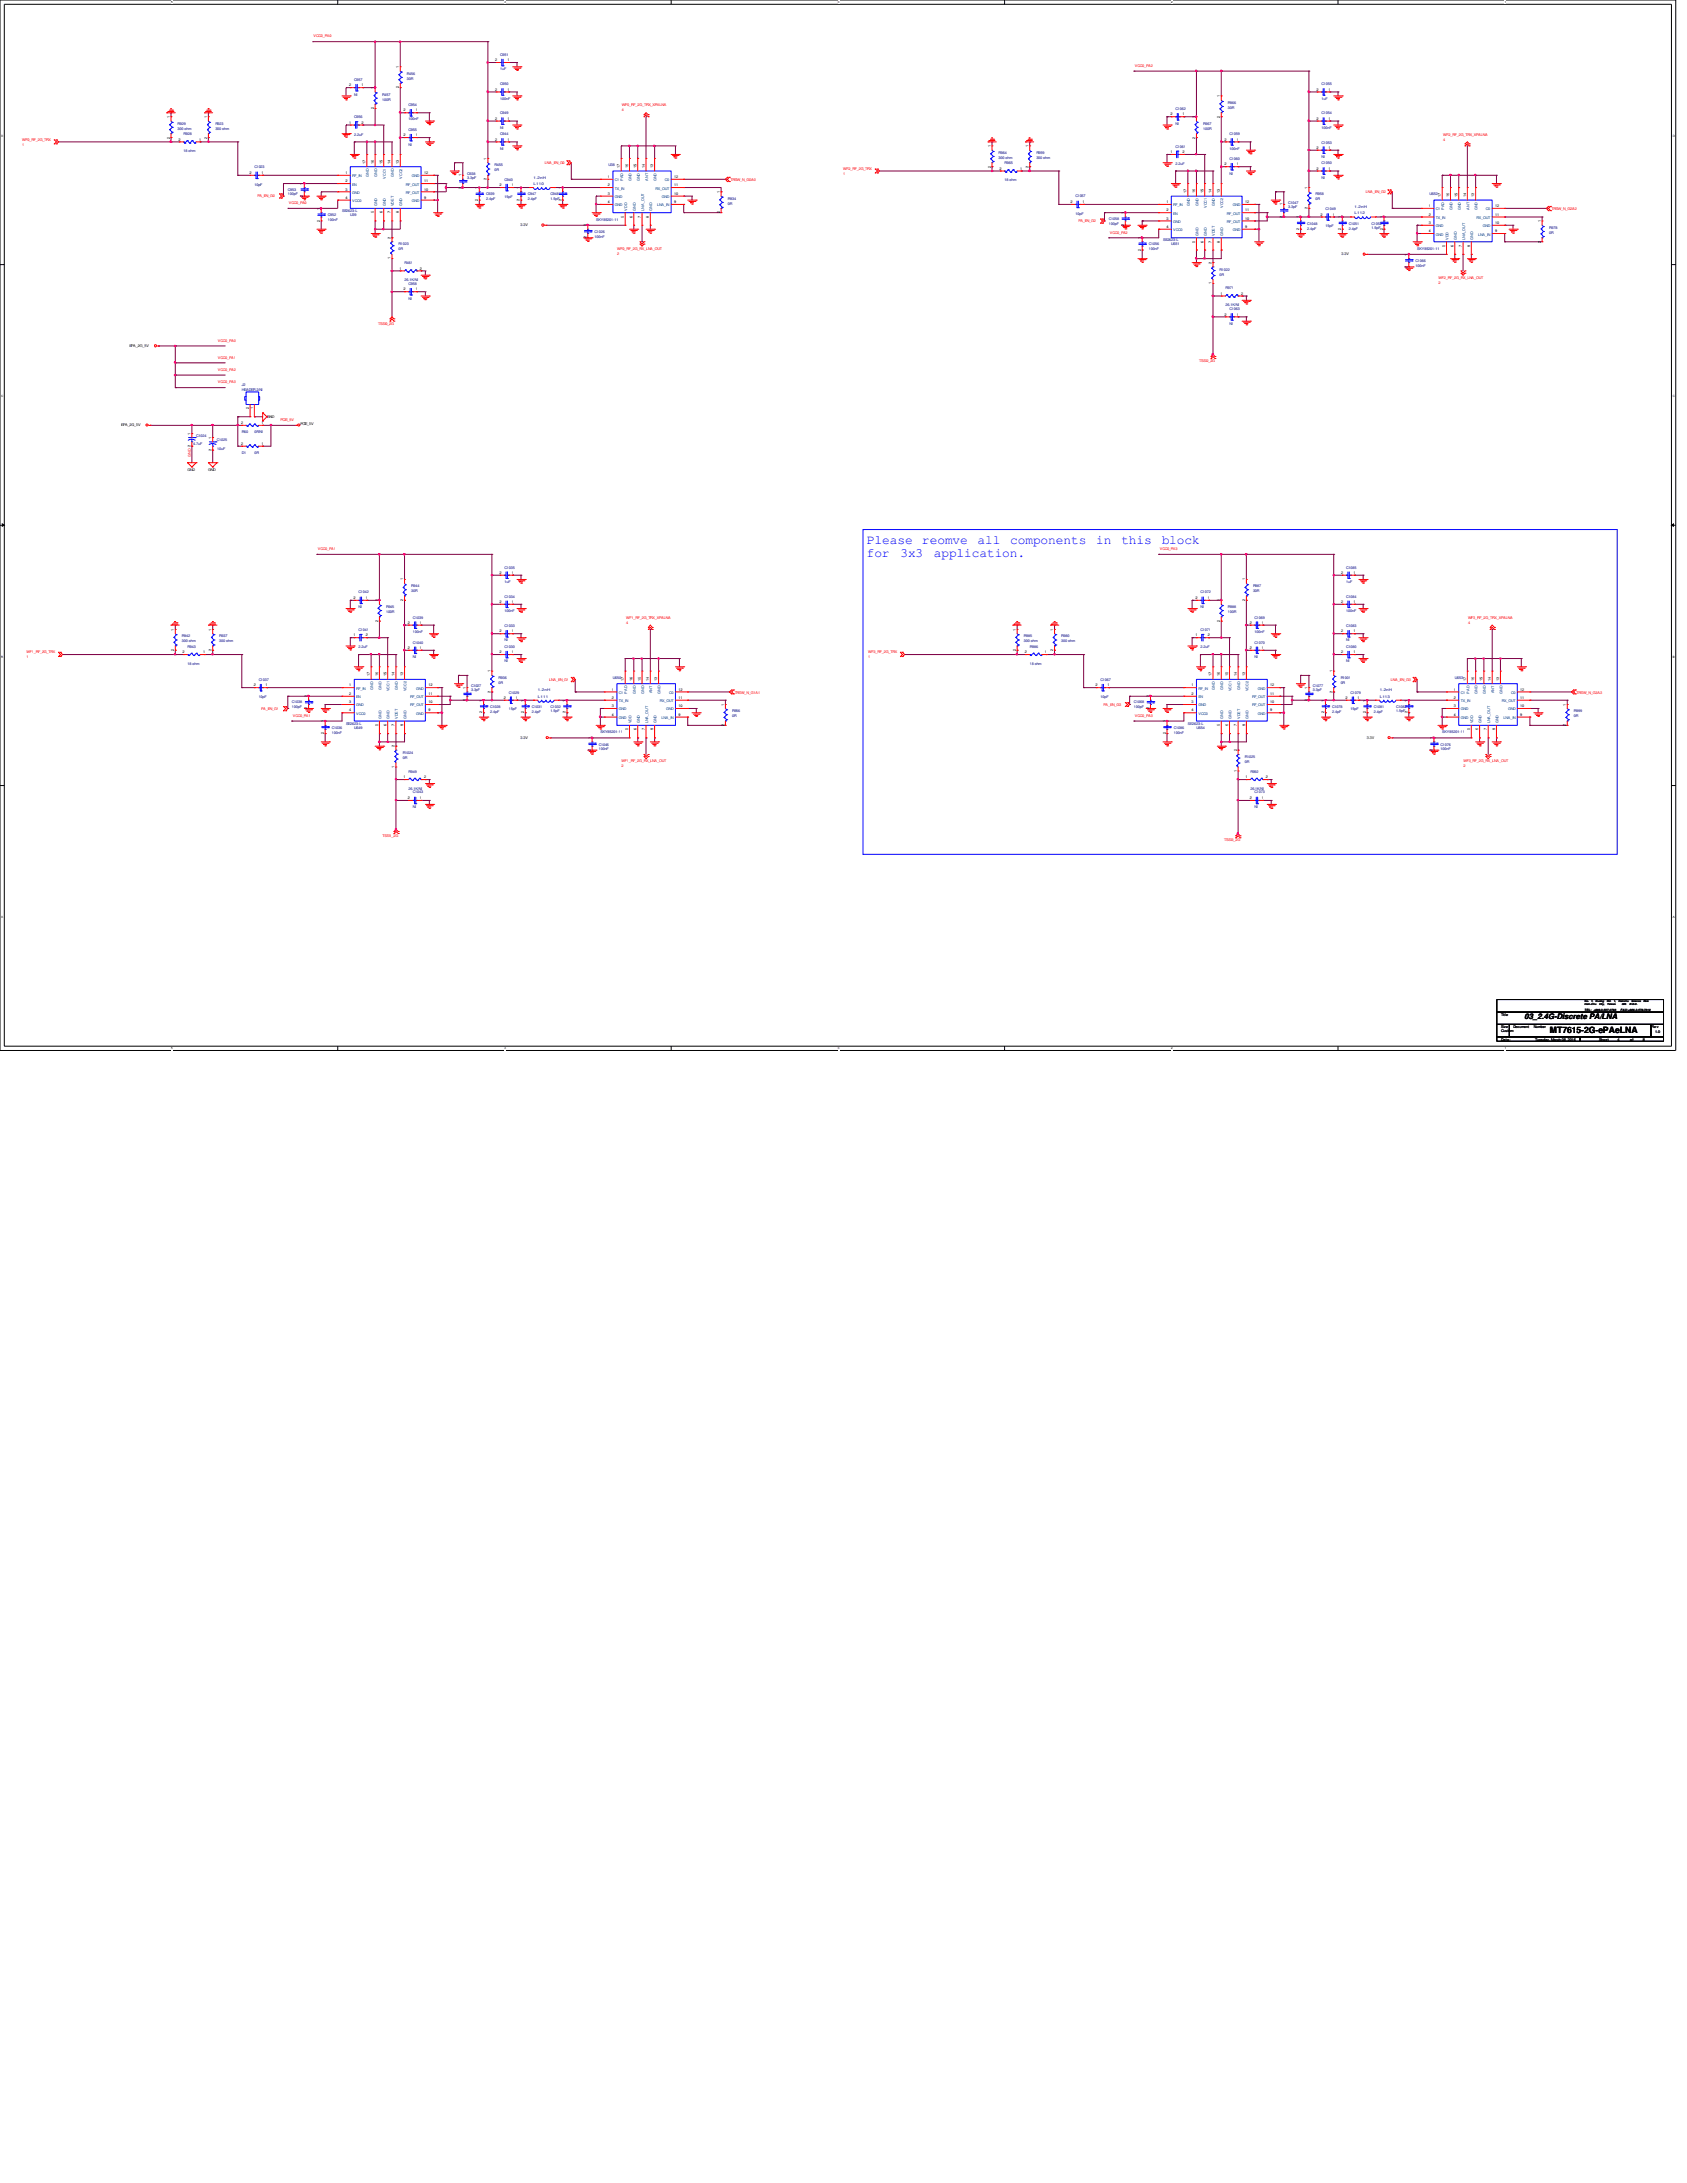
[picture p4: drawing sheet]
<svg xmlns="http://www.w3.org/2000/svg" width="216mm" height="279mm" viewBox="0 0 216 279" stroke-linecap="round" stroke-linejoin="round" font-family="sans-serif">
<defs><g id="words">
<g font-size="1.7" fill="#00f">
<text x="111" y="69.6">Please</text>
<text x="111" y="71.2">for</text>
<text x="115.2" y="71.2">3x3</text>
<text x="118" y="69.6">reomve</text>
<text x="119.5" y="71.2">application.</text>
<text x="125.1" y="69.6">all</text>
<text x="129.3" y="69.6">components</text>
<text x="140.3" y="69.6">in</text>
<text x="143.5" y="69.6">this</text>
<text x="148.7" y="69.6">block</text>
</g>
<text font-size="1.1" x="198.3" y="132.2">MT7615-2G-ePAeLNA</text>
<text font-size="1" x="195.1" y="130.5">03_2.4G-Discrete PA/LNA</text>
<g font-size=".5" fill="#f00">
<text x="40.1" y="4.8">VCC0_PA0</text>
<text x="145.2" y="8.6">VCC0_PA2</text>
<text x="2.8" y="18">WF0_RF_2G_TRX</text>
<text x="79.6" y="13.6">WF0_RF_2G_TRX_XPALNA</text>
<text x="79.6" y="14.2">4</text>
<text x="184.7" y="17.4">WF2_RF_2G_TRX_XPALNA</text>
<text x="184.7" y="18">4</text>
<text x="2.8" y="18.6">1</text>
<text x="69.7" y="21">LNA_EN_G0</text>
<text x="93.5" y="23.2">TRSW_N_G0A0</text>
<text x="107.9" y="21.7">WF2_RF_2G_TRX</text>
<text x="107.9" y="22.4">1</text>
<text x="32.9" y="25.2">PA_EN_G0</text>
<text x="37" y="26.1">VCC0_PA0</text>
<text x="138" y="28.4">PA_EN_G2</text>
<text x="142" y="29.9">VCC0_PA2</text>
<text x="174.8" y="24.7">LNA_EN_G2</text>
<text x="198.5" y="26.9">TRSW_N_G2A2</text>
<text x="79" y="32">WF0_RF_2G_RX_LNA_OUT</text>
<text x="79" y="32.6">2</text>
<text x="184.1" y="35.7">WF2_RF_2G_RX_LNA_OUT</text>
<text x="48.4" y="41.6">TSSI0_2G</text>
<text x="184.1" y="36.3">2</text>
<text x="27.9" y="43.7">VCC0_PA0</text>
<text x="27.9" y="45.9">VCC0_PA1</text>
<text x="27.9" y="47.5">VCC0_PA2</text>
<text x="153.5" y="46.4">TSSI2_2G</text>
<text x="27.9" y="49.1">VCC0_PA3</text>
<text x="35.9" y="53.9">PCIE_5V</text>
<text x="24.4" y="58.5" transform="rotate(-90 24.4 58.5)">GND 2</text>
<text x="40.7" y="70.4">VCC0_PA1</text>
<text x="148.4" y="70.4">VCC0_PA3</text>
<text x="3.4" y="83.6">WF1_RF_2G_TRX</text>
<text x="80.1" y="79.2">WF1_RF_2G_TRX_XPALNA</text>
<text x="80.1" y="79.8">4</text>
<text x="111.1" y="83.6">WF3_RF_2G_TRX</text>
<text x="187.9" y="79.2">WF3_RF_2G_TRX_XPALNA</text>
<text x="187.9" y="79.8">4</text>
<text x="3.4" y="84.2">1</text>
<text x="70.3" y="87.1">LNA_EN_G1</text>
<text x="94" y="88.8">TRSW_N_G1A1</text>
<text x="111.1" y="84.2">1</text>
<text x="178" y="87.1">LNA_EN_G3</text>
<text x="201.8" y="88.8">TRSW_N_G3A3</text>
<text x="33.4" y="90.8">PA_EN_G1</text>
<text x="37.5" y="91.7">VCC0_PA1</text>
<text x="141.2" y="90.3">PA_EN_G3</text>
<text x="145.2" y="91.7">VCC0_PA3</text>
<text x="79.5" y="97.6">WF1_RF_2G_RX_LNA_OUT</text>
<text x="79.5" y="98.2">2</text>
<text x="187.3" y="97.6">WF3_RF_2G_RX_LNA_OUT</text>
<text x="187.3" y="98.2">2</text>
<text x="48.9" y="107.1">TSSI1_2G</text>
<text x="156.7" y="107.7">TSSI3_2G</text>
</g>
<g font-size=".5">
<text x="44.7" y="11">2</text>
<text x="46.3" y="11">1</text>
<text x="47.8" y="11.4" transform="rotate(-90 47.8 11.4)">1</text>
<text x="51.1" y="11.3" transform="rotate(-90 51.1 11.3)">2</text>
<text x="51.1" y="8.7" transform="rotate(-90 51.1 8.7)">1</text>
<text x="63.4" y="11.6">2</text>
<text x="63.4" y="7.8">2</text>
<text x="64.9" y="11.6">1</text>
<text x="64.9" y="7.8">1</text>
<text x="168.5" y="11.6">2</text>
<text x="170" y="11.6">1</text>
<text x="21.7" y="17.7" transform="rotate(-90 21.7 17.7)">2</text>
<text x="21.7" y="15.1" transform="rotate(-90 21.7 15.1)">1</text>
<text x="22.9" y="18">2</text>
<text x="25.5" y="18">1</text>
<text x="26.5" y="17.7" transform="rotate(-90 26.5 17.7)">2</text>
<text x="26.5" y="15.1" transform="rotate(-90 26.5 15.1)">1</text>
<text x="44.7" y="15.8">1</text>
<text x="46.3" y="15.8">2</text>
<text x="47.8" y="14" transform="rotate(-90 47.8 14)">2</text>
<text x="51.6" y="17.4">2</text>
<text x="51.6" y="14.3">2</text>
<text x="53.2" y="17.4">1</text>
<text x="53.2" y="14.3">1</text>
<text x="63.4" y="15.3">2</text>
<text x="63.4" y="18">2</text>
<text x="64.9" y="15.3">1</text>
<text x="64.9" y="18">1</text>
<text x="149.8" y="14.8">2</text>
<text x="151.3" y="14.8">1</text>
<text x="153" y="17.7" transform="rotate(-90 153 17.7)">2</text>
<text x="153" y="15.1" transform="rotate(-90 153 15.1)">1</text>
<text x="156.1" y="15.1" transform="rotate(-90 156.1 15.1)">2</text>
<text x="156.1" y="12.4" transform="rotate(-90 156.1 12.4)">1</text>
<text x="156.7" y="18">2</text>
<text x="158.3" y="18">1</text>
<text x="168.5" y="15.3">2</text>
<text x="170" y="15.3">1</text>
<text x="31.9" y="22.3">2</text>
<text x="33.5" y="22.3">1</text>
<text x="38.8" y="23.6" transform="rotate(-90 38.8 23.6)">1</text>
<text x="44.2" y="22.3">1</text>
<text x="44.2" y="23.3">2</text>
<text x="46.8" y="21" transform="rotate(-90 46.8 21)">17</text>
<text x="47.8" y="21" transform="rotate(-90 47.8 21)">16</text>
<text x="48.9" y="21" transform="rotate(-90 48.9 21)">15</text>
<text x="50" y="21" transform="rotate(-90 50 21)">14</text>
<text x="51.1" y="21" transform="rotate(-90 51.1 21)">13</text>
<text x="54.3" y="22.3">12</text>
<text x="54.3" y="23.3">11</text>
<text x="59.1" y="22.6" transform="rotate(-90 59.1 22.6)">1</text>
<text x="62.3" y="23.1" transform="rotate(-90 62.3 23.1)">2</text>
<text x="62.3" y="20.4" transform="rotate(-90 62.3 20.4)">1</text>
<text x="63.9" y="23.8">2</text>
<text x="65.5" y="23.8">1</text>
<text x="77.8" y="22.8">1</text>
<text x="77.8" y="23.8">2</text>
<text x="79.3" y="21.5" transform="rotate(-90 79.3 21.5)">17</text>
<text x="80.4" y="21.5" transform="rotate(-90 80.4 21.5)">16</text>
<text x="81.4" y="21.5" transform="rotate(-90 81.4 21.5)">15</text>
<text x="82.5" y="21.5" transform="rotate(-90 82.5 21.5)">14</text>
<text x="83.6" y="21.5" transform="rotate(-90 83.6 21.5)">13</text>
<text x="86.3" y="22.8">12</text>
<text x="86.3" y="23.8">11</text>
<text x="126.8" y="21.5" transform="rotate(-90 126.8 21.5)">2</text>
<text x="126.8" y="18.8" transform="rotate(-90 126.8 18.8)">1</text>
<text x="127.9" y="21.7">2</text>
<text x="130.6" y="21.7">1</text>
<text x="131.6" y="21.5" transform="rotate(-90 131.6 21.5)">2</text>
<text x="131.6" y="18.8" transform="rotate(-90 131.6 18.8)">1</text>
<text x="149.8" y="19.6">1</text>
<text x="151.3" y="19.6">2</text>
<text x="156.7" y="21.2">2</text>
<text x="158.3" y="21.2">1</text>
<text x="168.5" y="19.1">2</text>
<text x="168.5" y="21.7">2</text>
<text x="170" y="19.1">1</text>
<text x="170" y="21.7">1</text>
<text x="38.8" y="25.2" transform="rotate(-90 38.8 25.2)">2</text>
<text x="40.9" y="28.4" transform="rotate(-90 40.9 28.4)">2</text>
<text x="40.9" y="26.8" transform="rotate(-90 40.9 26.8)">1</text>
<text x="44.2" y="24.4">3</text>
<text x="44.2" y="25.4">4</text>
<text x="47.8" y="27.3" transform="rotate(-90 47.8 27.3)">5</text>
<text x="48.9" y="27.3" transform="rotate(-90 48.9 27.3)">6</text>
<text x="50" y="27.3" transform="rotate(-90 50 27.3)">7</text>
<text x="51.1" y="27.3" transform="rotate(-90 51.1 27.3)">8</text>
<text x="54.3" y="24.4">10</text>
<text x="54.3" y="25.4">9</text>
<text x="59.1" y="24.1" transform="rotate(-90 59.1 24.1)">2</text>
<text x="61.2" y="25.7" transform="rotate(-90 61.2 25.7)">2</text>
<text x="61.2" y="24.2" transform="rotate(-90 61.2 24.2)">1</text>
<text x="66.5" y="25.7" transform="rotate(-90 66.5 25.7)">2</text>
<text x="66.5" y="24.2" transform="rotate(-90 66.5 24.2)">1</text>
<text x="66.6" y="29">3.3V</text>
<text x="71.8" y="25.7" transform="rotate(-90 71.8 25.7)">2</text>
<text x="71.8" y="24.2" transform="rotate(-90 71.8 24.2)">1</text>
<text x="75.1" y="29" transform="rotate(-90 75.1 29)">1</text>
<text x="77.8" y="24.9">3</text>
<text x="77.8" y="26">4</text>
<text x="79.8" y="27.9" transform="rotate(-90 79.8 27.9)">5</text>
<text x="80.9" y="27.9" transform="rotate(-90 80.9 27.9)">6</text>
<text x="82" y="27.9" transform="rotate(-90 82 27.9)">7</text>
<text x="83.1" y="27.9" transform="rotate(-90 83.1 27.9)">8</text>
<text x="86.3" y="24.9">10</text>
<text x="86.3" y="26">9</text>
<text x="92.1" y="27.3" transform="rotate(-90 92.1 27.3)">2</text>
<text x="92.1" y="24.7" transform="rotate(-90 92.1 24.7)">1</text>
<text x="137" y="26">2</text>
<text x="138.6" y="26">1</text>
<text x="143.8" y="28.9" transform="rotate(-90 143.8 28.9)">2</text>
<text x="143.8" y="27.4" transform="rotate(-90 143.8 27.4)">1</text>
<text x="149.3" y="26">1</text>
<text x="149.3" y="27.1">2</text>
<text x="149.3" y="28.1">3</text>
<text x="149.3" y="29.2">4</text>
<text x="151.8" y="24.7" transform="rotate(-90 151.8 24.7)">17</text>
<text x="153" y="24.7" transform="rotate(-90 153 24.7)">16</text>
<text x="154" y="24.7" transform="rotate(-90 154 24.7)">15</text>
<text x="155.1" y="24.7" transform="rotate(-90 155.1 24.7)">14</text>
<text x="156.1" y="24.7" transform="rotate(-90 156.1 24.7)">13</text>
<text x="159.3" y="26">12</text>
<text x="159.3" y="27.1">11</text>
<text x="159.3" y="28.1">10</text>
<text x="159.3" y="29.2">9</text>
<text x="164.1" y="27.9" transform="rotate(-90 164.1 27.9)">2</text>
<text x="164.1" y="26.3" transform="rotate(-90 164.1 26.3)">1</text>
<text x="166.3" y="29.5" transform="rotate(-90 166.3 29.5)">2</text>
<text x="166.3" y="27.9" transform="rotate(-90 166.3 27.9)">1</text>
<text x="167.3" y="26.8" transform="rotate(-90 167.3 26.8)">2</text>
<text x="167.3" y="24.2" transform="rotate(-90 167.3 24.2)">1</text>
<text x="169" y="27.6">2</text>
<text x="170.6" y="27.6">1</text>
<text x="171.6" y="29.5" transform="rotate(-90 171.6 29.5)">2</text>
<text x="171.6" y="27.9" transform="rotate(-90 171.6 27.9)">1</text>
<text x="177" y="29.5" transform="rotate(-90 177 29.5)">2</text>
<text x="177" y="27.9" transform="rotate(-90 177 27.9)">1</text>
<text x="182.9" y="26.5">1</text>
<text x="182.9" y="27.6">2</text>
<text x="182.9" y="28.7">3</text>
<text x="182.9" y="29.7">4</text>
<text x="184.4" y="25.2" transform="rotate(-90 184.4 25.2)">17</text>
<text x="185.5" y="25.2" transform="rotate(-90 185.5 25.2)">16</text>
<text x="186.5" y="25.2" transform="rotate(-90 186.5 25.2)">15</text>
<text x="187.6" y="25.2" transform="rotate(-90 187.6 25.2)">14</text>
<text x="188.7" y="25.2" transform="rotate(-90 188.7 25.2)">13</text>
<text x="191.3" y="26.5">12</text>
<text x="191.3" y="27.6">11</text>
<text x="191.3" y="28.7">10</text>
<text x="191.3" y="29.7">9</text>
<text x="197.2" y="28.4" transform="rotate(-90 197.2 28.4)">1</text>
<text x="50" y="33.2" transform="rotate(-90 50 33.2)">1</text>
<text x="50" y="30.6" transform="rotate(-90 50 30.6)">2</text>
<text x="51.1" y="34.5">1</text>
<text x="53.7" y="34.5">2</text>
<text x="75.1" y="30.5" transform="rotate(-90 75.1 30.5)">2</text>
<text x="146" y="32.1" transform="rotate(-90 146 32.1)">2</text>
<text x="146" y="30.6" transform="rotate(-90 146 30.6)">1</text>
<text x="153" y="31.1" transform="rotate(-90 153 31.1)">5</text>
<text x="154" y="31.1" transform="rotate(-90 154 31.1)">6</text>
<text x="155.1" y="33.8" transform="rotate(-90 155.1 33.8)">2</text>
<text x="155.1" y="31.1" transform="rotate(-90 155.1 31.1)">7</text>
<text x="156.1" y="31.1" transform="rotate(-90 156.1 31.1)">8</text>
<text x="171.7" y="32.7">3.3V</text>
<text x="180.1" y="34.2" transform="rotate(-90 180.1 34.2)">2</text>
<text x="180.1" y="32.7" transform="rotate(-90 180.1 32.7)">1</text>
<text x="185" y="31.6" transform="rotate(-90 185 31.6)">5</text>
<text x="186" y="31.6" transform="rotate(-90 186 31.6)">6</text>
<text x="187.1" y="31.6" transform="rotate(-90 187.1 31.6)">7</text>
<text x="188.1" y="31.6" transform="rotate(-90 188.1 31.6)">8</text>
<text x="197.2" y="31.1" transform="rotate(-90 197.2 31.1)">2</text>
<text x="51.6" y="37.2">2</text>
<text x="53.2" y="37.2">1</text>
<text x="155.1" y="36.4" transform="rotate(-90 155.1 36.4)">1</text>
<text x="156.2" y="37.7">1</text>
<text x="156.7" y="40.4">2</text>
<text x="158.3" y="40.4">1</text>
<text x="158.8" y="37.7">2</text>
<text x="16.6" y="44.5">EPA_2G_5V</text>
<text x="31.8" y="52.4" transform="rotate(-90 31.8 52.4)">2</text>
<text x="32.4" y="52.4" transform="rotate(-90 32.4 52.4)">1</text>
<text x="34.2" y="53.5">GND</text>
<text x="15.5" y="54.6">EPA_2G_5V</text>
<text x="24.4" y="55.6" transform="rotate(-90 24.4 55.6)">1</text>
<text x="27.1" y="57.7" transform="rotate(-90 27.1 57.7)">2</text>
<text x="27.1" y="56.2" transform="rotate(-90 27.1 56.2)">1</text>
<text x="30.9" y="56.9">2</text>
<text x="30.9" y="54.3">2</text>
<text x="33.5" y="56.9">1</text>
<text x="33.5" y="54.3">1</text>
<text x="38.4" y="54.4">PCIE_5V</text>
<text x="24" y="60.2">GND</text>
<text x="26.6" y="60.2">GND</text>
<text x="45.3" y="76.7">2</text>
<text x="46.8" y="76.7">1</text>
<text x="48.4" y="77" transform="rotate(-90 48.4 77)">1</text>
<text x="51.6" y="76.9" transform="rotate(-90 51.6 76.9)">2</text>
<text x="51.6" y="74.3" transform="rotate(-90 51.6 74.3)">1</text>
<text x="63.9" y="73.4">2</text>
<text x="63.9" y="77.2">2</text>
<text x="65.5" y="73.4">1</text>
<text x="65.5" y="77.2">1</text>
<text x="153" y="76.7">2</text>
<text x="154.6" y="76.7">1</text>
<text x="156.1" y="77" transform="rotate(-90 156.1 77)">1</text>
<text x="159.3" y="76.9" transform="rotate(-90 159.3 76.9)">2</text>
<text x="159.3" y="74.3" transform="rotate(-90 159.3 74.3)">1</text>
<text x="171.7" y="77.2">2</text>
<text x="171.7" y="73.4">2</text>
<text x="173.2" y="77.2">1</text>
<text x="173.2" y="73.4">1</text>
<text x="22.3" y="83.3" transform="rotate(-90 22.3 83.3)">2</text>
<text x="22.3" y="80.7" transform="rotate(-90 22.3 80.7)">1</text>
<text x="23.4" y="83.6">2</text>
<text x="26" y="83.6">1</text>
<text x="27.1" y="83.3" transform="rotate(-90 27.1 83.3)">2</text>
<text x="27.1" y="80.7" transform="rotate(-90 27.1 80.7)">1</text>
<text x="45.3" y="81.4">1</text>
<text x="46.8" y="81.4">2</text>
<text x="48.4" y="79.6" transform="rotate(-90 48.4 79.6)">2</text>
<text x="52.2" y="83.1">2</text>
<text x="52.2" y="79.8">2</text>
<text x="53.7" y="83.1">1</text>
<text x="53.7" y="79.8">1</text>
<text x="63.9" y="83.6">2</text>
<text x="63.9" y="80.9">2</text>
<text x="65.5" y="83.6">1</text>
<text x="65.5" y="80.9">1</text>
<text x="130" y="83.3" transform="rotate(-90 130 83.3)">2</text>
<text x="130" y="80.7" transform="rotate(-90 130 80.7)">1</text>
<text x="131.1" y="83.6">2</text>
<text x="133.7" y="83.6">1</text>
<text x="134.8" y="83.3" transform="rotate(-90 134.8 83.3)">2</text>
<text x="134.8" y="80.7" transform="rotate(-90 134.8 80.7)">1</text>
<text x="153" y="81.4">1</text>
<text x="154.6" y="81.4">2</text>
<text x="156.1" y="79.6" transform="rotate(-90 156.1 79.6)">2</text>
<text x="159.9" y="83.1">2</text>
<text x="159.9" y="79.8">2</text>
<text x="161.5" y="83.1">1</text>
<text x="161.5" y="79.8">1</text>
<text x="171.7" y="80.9">2</text>
<text x="171.7" y="83.6">2</text>
<text x="173.2" y="80.9">1</text>
<text x="173.2" y="83.6">1</text>
<text x="32.5" y="87.8">2</text>
<text x="34" y="87.8">1</text>
<text x="39.3" y="89.2" transform="rotate(-90 39.3 89.2)">1</text>
<text x="44.7" y="87.8">1</text>
<text x="44.7" y="88.9">2</text>
<text x="47.3" y="86.6" transform="rotate(-90 47.3 86.6)">17</text>
<text x="48.4" y="86.6" transform="rotate(-90 48.4 86.6)">16</text>
<text x="49.4" y="86.6" transform="rotate(-90 49.4 86.6)">15</text>
<text x="50.5" y="86.6" transform="rotate(-90 50.5 86.6)">14</text>
<text x="51.6" y="86.6" transform="rotate(-90 51.6 86.6)">13</text>
<text x="54.8" y="87.8">12</text>
<text x="54.8" y="88.9">11</text>
<text x="59.6" y="89.7" transform="rotate(-90 59.6 89.7)">2</text>
<text x="59.6" y="88.2" transform="rotate(-90 59.6 88.2)">1</text>
<text x="61.7" y="89.8" transform="rotate(-90 61.7 89.8)">1</text>
<text x="62.8" y="88.6" transform="rotate(-90 62.8 88.6)">2</text>
<text x="62.8" y="86.1" transform="rotate(-90 62.8 86.1)">1</text>
<text x="64.5" y="89.5">2</text>
<text x="66" y="89.5">1</text>
<text x="67.1" y="89.8" transform="rotate(-90 67.1 89.8)">1</text>
<text x="72.4" y="89.8" transform="rotate(-90 72.4 89.8)">1</text>
<text x="78.3" y="88.4">1</text>
<text x="78.3" y="89.5">2</text>
<text x="79.8" y="87.1" transform="rotate(-90 79.8 87.1)">17</text>
<text x="80.9" y="87.1" transform="rotate(-90 80.9 87.1)">16</text>
<text x="82" y="87.1" transform="rotate(-90 82 87.1)">15</text>
<text x="83.1" y="87.1" transform="rotate(-90 83.1 87.1)">14</text>
<text x="84.1" y="87.1" transform="rotate(-90 84.1 87.1)">13</text>
<text x="86.8" y="88.4">12</text>
<text x="86.8" y="89.5">11</text>
<text x="140.2" y="87.8">2</text>
<text x="141.7" y="87.8">1</text>
<text x="147.1" y="89.2" transform="rotate(-90 147.1 89.2)">1</text>
<text x="152.5" y="87.8">1</text>
<text x="152.5" y="88.9">2</text>
<text x="155.1" y="86.6" transform="rotate(-90 155.1 86.6)">17</text>
<text x="156.1" y="86.6" transform="rotate(-90 156.1 86.6)">16</text>
<text x="157.2" y="86.6" transform="rotate(-90 157.2 86.6)">15</text>
<text x="158.3" y="86.6" transform="rotate(-90 158.3 86.6)">14</text>
<text x="159.3" y="86.6" transform="rotate(-90 159.3 86.6)">13</text>
<text x="162.6" y="87.8">12</text>
<text x="162.6" y="88.9">11</text>
<text x="167.3" y="89.7" transform="rotate(-90 167.3 89.7)">2</text>
<text x="167.3" y="88.2" transform="rotate(-90 167.3 88.2)">1</text>
<text x="169.5" y="89.8" transform="rotate(-90 169.5 89.8)">1</text>
<text x="170.5" y="88.6" transform="rotate(-90 170.5 88.6)">2</text>
<text x="170.5" y="86.1" transform="rotate(-90 170.5 86.1)">1</text>
<text x="172.2" y="89.5">2</text>
<text x="173.7" y="89.5">1</text>
<text x="174.8" y="89.8" transform="rotate(-90 174.8 89.8)">1</text>
<text x="180.1" y="89.8" transform="rotate(-90 180.1 89.8)">1</text>
<text x="186.1" y="88.4">1</text>
<text x="186.1" y="89.5">2</text>
<text x="187.6" y="87.1" transform="rotate(-90 187.6 87.1)">17</text>
<text x="188.7" y="87.1" transform="rotate(-90 188.7 87.1)">16</text>
<text x="189.7" y="87.1" transform="rotate(-90 189.7 87.1)">15</text>
<text x="190.8" y="87.1" transform="rotate(-90 190.8 87.1)">14</text>
<text x="191.9" y="87.1" transform="rotate(-90 191.9 87.1)">13</text>
<text x="194.6" y="88.4">12</text>
<text x="194.6" y="89.5">11</text>
<text x="39.3" y="90.8" transform="rotate(-90 39.3 90.8)">2</text>
<text x="41.4" y="94" transform="rotate(-90 41.4 94)">2</text>
<text x="41.4" y="92.5" transform="rotate(-90 41.4 92.5)">1</text>
<text x="44.7" y="90">3</text>
<text x="44.7" y="91.1">4</text>
<text x="48.4" y="92.9" transform="rotate(-90 48.4 92.9)">5</text>
<text x="49.4" y="92.9" transform="rotate(-90 49.4 92.9)">6</text>
<text x="50.5" y="95.6" transform="rotate(-90 50.5 95.6)">2</text>
<text x="50.5" y="92.9" transform="rotate(-90 50.5 92.9)">7</text>
<text x="51.6" y="92.9" transform="rotate(-90 51.6 92.9)">8</text>
<text x="54.8" y="90">10</text>
<text x="54.8" y="91.1">9</text>
<text x="61.7" y="91.3" transform="rotate(-90 61.7 91.3)">2</text>
<text x="66.6" y="94.6">3.3V</text>
<text x="67.1" y="91.3" transform="rotate(-90 67.1 91.3)">2</text>
<text x="72.4" y="91.3" transform="rotate(-90 72.4 91.3)">2</text>
<text x="75.6" y="94.6" transform="rotate(-90 75.6 94.6)">1</text>
<text x="78.3" y="90.5">3</text>
<text x="78.3" y="91.6">4</text>
<text x="80.4" y="93.5" transform="rotate(-90 80.4 93.5)">5</text>
<text x="81.4" y="93.5" transform="rotate(-90 81.4 93.5)">6</text>
<text x="82.5" y="93.5" transform="rotate(-90 82.5 93.5)">7</text>
<text x="83.6" y="93.5" transform="rotate(-90 83.6 93.5)">8</text>
<text x="86.8" y="90.5">10</text>
<text x="86.8" y="91.6">9</text>
<text x="92.7" y="92.9" transform="rotate(-90 92.7 92.9)">2</text>
<text x="92.7" y="90.3" transform="rotate(-90 92.7 90.3)">1</text>
<text x="147.1" y="90.8" transform="rotate(-90 147.1 90.8)">2</text>
<text x="149.2" y="94" transform="rotate(-90 149.2 94)">2</text>
<text x="149.2" y="92.5" transform="rotate(-90 149.2 92.5)">1</text>
<text x="152.5" y="90">3</text>
<text x="152.5" y="91.1">4</text>
<text x="156.1" y="92.9" transform="rotate(-90 156.1 92.9)">5</text>
<text x="157.2" y="92.9" transform="rotate(-90 157.2 92.9)">6</text>
<text x="158.3" y="92.9" transform="rotate(-90 158.3 92.9)">7</text>
<text x="159.3" y="92.9" transform="rotate(-90 159.3 92.9)">8</text>
<text x="162.6" y="90">10</text>
<text x="162.6" y="91.1">9</text>
<text x="169.5" y="91.3" transform="rotate(-90 169.5 91.3)">2</text>
<text x="174.8" y="91.3" transform="rotate(-90 174.8 91.3)">2</text>
<text x="174.9" y="94.6">3.3V</text>
<text x="180.1" y="91.3" transform="rotate(-90 180.1 91.3)">2</text>
<text x="183.3" y="94.6" transform="rotate(-90 183.3 94.6)">1</text>
<text x="186.1" y="90.5">3</text>
<text x="186.1" y="91.6">4</text>
<text x="188.1" y="93.5" transform="rotate(-90 188.1 93.5)">5</text>
<text x="189.2" y="93.5" transform="rotate(-90 189.2 93.5)">6</text>
<text x="190.3" y="93.5" transform="rotate(-90 190.3 93.5)">7</text>
<text x="191.3" y="93.5" transform="rotate(-90 191.3 93.5)">8</text>
<text x="194.6" y="90.5">10</text>
<text x="194.6" y="91.6">9</text>
<text x="200.4" y="92.9" transform="rotate(-90 200.4 92.9)">2</text>
<text x="200.4" y="90.3" transform="rotate(-90 200.4 90.3)">1</text>
<text x="50.5" y="98.3" transform="rotate(-90 50.5 98.3)">1</text>
<text x="51.6" y="99.6">1</text>
<text x="54.3" y="99.6">2</text>
<text x="75.6" y="96.1" transform="rotate(-90 75.6 96.1)">2</text>
<text x="158.3" y="98.8" transform="rotate(-90 158.3 98.8)">1</text>
<text x="158.3" y="96.2" transform="rotate(-90 158.3 96.2)">2</text>
<text x="159.4" y="99.6">1</text>
<text x="162" y="99.6">2</text>
<text x="183.3" y="96.1" transform="rotate(-90 183.3 96.1)">2</text>
<text x="52.2" y="102.3">2</text>
<text x="53.7" y="102.3">1</text>
<text x="159.9" y="102.3">2</text>
<text x="161.5" y="102.3">1</text>
<text x="192.1" y="130">Title</text>
<text x="192.1" y="131.6">Size</text>
<text x="193.7" y="131.6">Document</text>
<text x="196.3" y="131.6">Number</text>
<text x="211.4" y="131.6">Re v</text>
<text x="192.1" y="133.2">Date:</text>
<text x="192.1" y="132.1">Custom</text>
<text x="196.5" y="133.2">Tuesday, March 08, 2016</text>
<text x="204.6" y="133.2">Sheet</text>
<text x="207" y="133.2">4</text>
<text x="208.6" y="133.2">of</text>
<text x="210.2" y="133.2">8</text>
<text x="211.8" y="132.2">1.0</text>
</g>
<g font-size=".5" fill="#000080">
<text x="45.3" y="10.4">C957</text>
<text x="52.1" y="9.6">R456</text>
<text x="52.1" y="10.2">30R</text>
<text x="64" y="10.9">C950</text>
<text x="64" y="7.2">C951</text>
<text x="64" y="9">1uF</text>
<text x="169.1" y="10.9">C1055</text>
<text x="22.7" y="16">R929</text>
<text x="22.7" y="16.6">300 ohm</text>
<text x="23.5" y="17.3">R928</text>
<text x="27.6" y="16">R923</text>
<text x="27.6" y="16.6">300 ohm</text>
<text x="45.3" y="12.2">NI</text>
<text x="45.3" y="15.2">C956</text>
<text x="45.3" y="17.4">2.2uF</text>
<text x="48.9" y="12.2">R457</text>
<text x="48.9" y="12.9">100R</text>
<text x="52.3" y="16.8">C955</text>
<text x="52.3" y="13.5">C954</text>
<text x="52.3" y="15.4">100nF</text>
<text x="64" y="14.6">C949</text>
<text x="64" y="16.5">NI</text>
<text x="64" y="12.7">100nF</text>
<text x="64" y="17.3">C944</text>
<text x="150.5" y="14.1">C1062</text>
<text x="150.5" y="16">NI</text>
<text x="154" y="16">R967</text>
<text x="154" y="16.6">100R</text>
<text x="157.1" y="13.3">R966</text>
<text x="157.1" y="13.9">30R</text>
<text x="157.4" y="17.3">C1059</text>
<text x="169.1" y="14.6">C1054</text>
<text x="169.1" y="16.5">100nF</text>
<text x="169.1" y="12.7">1uF</text>
<text x="23.5" y="19.5">18 ohm</text>
<text x="32.6" y="21.5">C1023</text>
<text x="32.6" y="23.7">10pF</text>
<text x="52.3" y="18.6">NI</text>
<text x="59.8" y="22.4">C938</text>
<text x="59.8" y="22.9">3.3pF</text>
<text x="63.3" y="21.3">R455</text>
<text x="63.3" y="21.9">0R</text>
<text x="64" y="19.1">NI</text>
<text x="64.6" y="23.2">C940</text>
<text x="68.3" y="23.7">L110</text>
<text x="68.3" y="22.9">1.2nH</text>
<text x="77.9" y="21.3">U38</text>
<text x="127.8" y="19.7">R964</text>
<text x="127.8" y="20.3">300 ohm</text>
<text x="128.6" y="21">R965</text>
<text x="128.6" y="23.2">18 ohm</text>
<text x="132.6" y="19.7">R959</text>
<text x="132.6" y="20.3">300 ohm</text>
<text x="150.5" y="18.9">C1061</text>
<text x="150.5" y="21.1">2.2uF</text>
<text x="157.4" y="20.5">C1060</text>
<text x="157.4" y="22.4">NI</text>
<text x="157.4" y="19.1">100nF</text>
<text x="169.1" y="18.4">C1053</text>
<text x="169.1" y="20.2">NI</text>
<text x="169.1" y="21">C1050</text>
<text x="169.1" y="22.9">NI</text>
<text x="36.8" y="24.4">C953</text>
<text x="36.8" y="25">100pF</text>
<text x="42" y="27.7">C952</text>
<text x="42" y="28.3">100nF</text>
<text x="43.8" y="27.1">SE2623-L</text>
<text x="44.8" y="27.7">U39</text>
<text x="62.2" y="25">C939</text>
<text x="62.2" y="25.7">2.4pF</text>
<text x="64.6" y="25.4">15pF</text>
<text x="67.6" y="25">C947</text>
<text x="67.6" y="25.7">2.4pF</text>
<text x="70.4" y="25">C948</text>
<text x="70.4" y="25.6">1.5pF</text>
<text x="76.1" y="29.8">C1026</text>
<text x="76.3" y="28.2">SKY85201-11</text>
<text x="93.1" y="25.6">R934</text>
<text x="93.1" y="26.2">0R</text>
<text x="137.6" y="25.3">C1057</text>
<text x="137.6" y="27.5">10pF</text>
<text x="141.9" y="28.1">C1058</text>
<text x="141.9" y="28.7">100pF</text>
<text x="164.8" y="26.1">C1047</text>
<text x="164.8" y="26.6">3.3pF</text>
<text x="167.3" y="28.7">C1048</text>
<text x="167.3" y="29.4">2.4pF</text>
<text x="168.4" y="25">R958</text>
<text x="168.4" y="25.7">0R</text>
<text x="169.6" y="26.9">C1049</text>
<text x="169.6" y="29.1">15pF</text>
<text x="172.6" y="28.7">C1051</text>
<text x="172.6" y="29.4">2.4pF</text>
<text x="173.4" y="27.4">L112</text>
<text x="173.4" y="26.6">1.2nH</text>
<text x="175.5" y="28.7">C1052</text>
<text x="175.5" y="29.3">1.5pF</text>
<text x="183" y="25">U652</text>
<text x="198.2" y="29.3">R978</text>
<text x="198.2" y="29.9">0R</text>
<text x="51" y="31.4">R1023</text>
<text x="51" y="32">0R</text>
<text x="51.8" y="33.8">R461</text>
<text x="76.1" y="30.5">100nF</text>
<text x="147" y="31.4">C1056</text>
<text x="147" y="32">100nF</text>
<text x="148.8" y="30.9">SE2623-L</text>
<text x="149.9" y="31.4">U651</text>
<text x="156.1" y="34.6">R1022</text>
<text x="156.1" y="35.3">0R</text>
<text x="181.1" y="33.6">C1066</text>
<text x="181.1" y="34.2">100nF</text>
<text x="181.4" y="32">SKY85201-11</text>
<text x="51.8" y="36">26.1K/NI</text>
<text x="52.3" y="36.5">C958</text>
<text x="52.3" y="38.4">NI</text>
<text x="156.8" y="37">R971</text>
<text x="156.8" y="39.2">26.1K/NI</text>
<text x="157.4" y="39.7">C1063</text>
<text x="157.4" y="41.6">NI</text>
<text x="30.9" y="49.4">J2</text>
<text x="30.9" y="50">HEADER 2/NI</text>
<text x="24.7" y="56.9">4.7uF</text>
<text x="25.1" y="56">C1024</text>
<text x="27.8" y="56.4">C1025</text>
<text x="27.8" y="57.6">10uF</text>
<text x="30.9" y="58.1">D1</text>
<text x="30.9" y="55.4">R60</text>
<text x="32.6" y="58.1">0R</text>
<text x="32.6" y="55.4">0R/NI</text>
<text x="45.9" y="75.9">C1042</text>
<text x="45.9" y="77.8">NI</text>
<text x="49.4" y="77.8">R945</text>
<text x="52.6" y="75.1">R944</text>
<text x="52.6" y="75.8">30R</text>
<text x="64.6" y="72.8">C1035</text>
<text x="64.6" y="74.6">1uF</text>
<text x="64.6" y="76.5">C1034</text>
<text x="153.6" y="75.9">C1072</text>
<text x="153.6" y="77.8">NI</text>
<text x="157.1" y="77.8">R988</text>
<text x="160.4" y="75.1">R987</text>
<text x="160.4" y="75.8">30R</text>
<text x="172.3" y="76.5">C1084</text>
<text x="172.3" y="72.8">C1085</text>
<text x="172.3" y="74.6">1uF</text>
<text x="23.3" y="81.6">R942</text>
<text x="23.3" y="82.2">300 ohm</text>
<text x="24" y="82.9">R943</text>
<text x="28.1" y="81.6">R937</text>
<text x="28.1" y="82.2">300 ohm</text>
<text x="45.9" y="80.8">C1041</text>
<text x="45.9" y="82.9">2.2uF</text>
<text x="49.4" y="78.5">100R</text>
<text x="52.8" y="82.4">C1040</text>
<text x="52.8" y="79.2">C1039</text>
<text x="52.8" y="81">100nF</text>
<text x="64.6" y="82.9">C1030</text>
<text x="64.6" y="78.4">100nF</text>
<text x="64.6" y="80.2">C1033</text>
<text x="64.6" y="82.1">NI</text>
<text x="131" y="81.6">R985</text>
<text x="131" y="82.2">300 ohm</text>
<text x="131.8" y="82.9">R986</text>
<text x="135.8" y="81.6">R980</text>
<text x="135.8" y="82.2">300 ohm</text>
<text x="153.6" y="80.8">C1071</text>
<text x="153.6" y="82.9">2.2uF</text>
<text x="157.1" y="78.5">100R</text>
<text x="160.6" y="82.4">C1070</text>
<text x="160.6" y="79.2">C1069</text>
<text x="160.6" y="81">100nF</text>
<text x="172.3" y="78.4">100nF</text>
<text x="172.3" y="80.2">C1083</text>
<text x="172.3" y="82.1">NI</text>
<text x="172.3" y="82.9">C1080</text>
<text x="24" y="85.1">18 ohm</text>
<text x="33.1" y="87.2">C1037</text>
<text x="33.1" y="89.4">10pF</text>
<text x="52.8" y="84.2">NI</text>
<text x="60.3" y="88">C1027</text>
<text x="60.3" y="88.5">3.3pF</text>
<text x="63.8" y="86.9">R936</text>
<text x="63.8" y="87.5">0R</text>
<text x="64.6" y="84.8">NI</text>
<text x="65.1" y="88.8">C1029</text>
<text x="68.8" y="89.3">L111</text>
<text x="68.8" y="88.5">1.2nH</text>
<text x="78.4" y="86.9">U650</text>
<text x="131.8" y="85.1">18 ohm</text>
<text x="140.8" y="87.2">C1067</text>
<text x="140.8" y="89.4">10pF</text>
<text x="160.6" y="84.2">NI</text>
<text x="168" y="88">C1077</text>
<text x="168" y="88.5">3.3pF</text>
<text x="171.6" y="86.9">R1001</text>
<text x="171.6" y="87.5">0R</text>
<text x="172.3" y="84.8">NI</text>
<text x="172.8" y="88.8">C1079</text>
<text x="176.6" y="89.3">L113</text>
<text x="176.6" y="88.5">1.2nH</text>
<text x="186.2" y="86.9">U653</text>
<text x="37.3" y="90">C1038</text>
<text x="37.3" y="90.6">100pF</text>
<text x="42.5" y="93.3">C1036</text>
<text x="42.5" y="93.9">100nF</text>
<text x="44.3" y="92.8">SE2623-L</text>
<text x="45.3" y="93.3">U649</text>
<text x="62.7" y="90.6">C1028</text>
<text x="62.7" y="91.3">2.4pF</text>
<text x="65.1" y="90.9">15pF</text>
<text x="68.1" y="90.6">C1031</text>
<text x="68.1" y="91.3">2.4pF</text>
<text x="70.4" y="90.6">C1032</text>
<text x="70.4" y="91.1">1.5pF</text>
<text x="76.6" y="95.4">C1046</text>
<text x="76.8" y="93.8">SKY85201-11</text>
<text x="93.7" y="91.1">R956</text>
<text x="93.7" y="91.8">0R</text>
<text x="145.1" y="90">C1068</text>
<text x="145.1" y="90.6">100pF</text>
<text x="150.2" y="93.3">C1086</text>
<text x="150.2" y="93.9">100nF</text>
<text x="152" y="92.8">SE2623-L</text>
<text x="153.1" y="93.3">U654</text>
<text x="170.5" y="90.6">C1078</text>
<text x="170.5" y="91.3">2.4pF</text>
<text x="172.8" y="90.9">15pF</text>
<text x="175.8" y="90.6">C1081</text>
<text x="175.8" y="91.3">2.4pF</text>
<text x="178.7" y="90.6">C1082</text>
<text x="178.7" y="91.1">1.5pF</text>
<text x="184.4" y="95.4">C1076</text>
<text x="184.6" y="93.8">SKY85201-11</text>
<text x="201.4" y="91.1">R999</text>
<text x="201.4" y="91.8">0R</text>
<text x="51.6" y="96.5">R1024</text>
<text x="51.6" y="97.2">0R</text>
<text x="52.3" y="98.9">R949</text>
<text x="52.3" y="101.1">26.1K/NI</text>
<text x="52.8" y="101.6">C1043</text>
<text x="76.6" y="96.1">100nF</text>
<text x="159.3" y="97">R1025</text>
<text x="159.3" y="97.7">0R</text>
<text x="160" y="98.9">R992</text>
<text x="160" y="101.1">26.1K/NI</text>
<text x="160.6" y="101.6">C1073</text>
<text x="184.4" y="96.1">100nF</text>
<text x="52.8" y="103.4">NI</text>
<text x="160.6" y="103.4">NI</text>
</g>
<g font-size=".5" fill="#004080">
<text x="45.1" y="22.7">RF_IN</text>
<text x="45.1" y="23.7">EN</text>
<text x="47.2" y="22.6" transform="rotate(-90 47.2 22.6)">GND</text>
<text x="48.3" y="22.6" transform="rotate(-90 48.3 22.6)">GND</text>
<text x="49.4" y="22.9" transform="rotate(-90 49.4 22.9)">VCC1</text>
<text x="50.4" y="22.6" transform="rotate(-90 50.4 22.6)">GND</text>
<text x="51.5" y="22.9" transform="rotate(-90 51.5 22.9)">VCC2</text>
<text x="51.9" y="23.7">RF_OUT</text>
<text x="52.7" y="22.7">GND</text>
<text x="78.7" y="23.2">C1</text>
<text x="79.8" y="23.2" transform="rotate(-90 79.8 23.2)">PAD</text>
<text x="80.8" y="23.2" transform="rotate(-90 80.8 23.2)">GND</text>
<text x="81.9" y="23.2" transform="rotate(-90 81.9 23.2)">GND</text>
<text x="82.9" y="23.1" transform="rotate(-90 82.9 23.1)">ANT</text>
<text x="84" y="23.2" transform="rotate(-90 84 23.2)">GND</text>
<text x="85.1" y="23.2">C0</text>
<text x="45.1" y="24.8">GND</text>
<text x="45.1" y="25.9">VCC0</text>
<text x="48.3" y="26.4" transform="rotate(-90 48.3 26.4)">GND</text>
<text x="49.4" y="26.4" transform="rotate(-90 49.4 26.4)">GND</text>
<text x="50.4" y="26.4" transform="rotate(-90 50.4 26.4)">VDET</text>
<text x="51.5" y="26.4" transform="rotate(-90 51.5 26.4)">GND</text>
<text x="51.9" y="24.8">RF_OUT</text>
<text x="52.7" y="25.9">GND</text>
<text x="78.7" y="24.3">TX_IN</text>
<text x="78.7" y="25.4">GND</text>
<text x="78.7" y="26.4">GND</text>
<text x="80.3" y="27" transform="rotate(-90 80.3 27)">VDD</text>
<text x="81.4" y="27" transform="rotate(-90 81.4 27)">GND</text>
<text x="82.4" y="27" transform="rotate(-90 82.4 27)">LNA_OUT</text>
<text x="83.5" y="27" transform="rotate(-90 83.5 27)">GND</text>
<text x="83.9" y="24.3">RX_OUT</text>
<text x="84.1" y="26.4">LNA_IN</text>
<text x="84.7" y="25.4">GND</text>
<text x="150.2" y="26.4">RF_IN</text>
<text x="150.2" y="27.5">EN</text>
<text x="150.2" y="28.5">GND</text>
<text x="150.2" y="29.6">VCC0</text>
<text x="152.3" y="26.4" transform="rotate(-90 152.3 26.4)">GND</text>
<text x="153.4" y="26.4" transform="rotate(-90 153.4 26.4)">GND</text>
<text x="154.4" y="26.6" transform="rotate(-90 154.4 26.6)">VCC1</text>
<text x="155.5" y="26.4" transform="rotate(-90 155.5 26.4)">GND</text>
<text x="156.5" y="26.6" transform="rotate(-90 156.5 26.6)">VCC2</text>
<text x="157" y="27.5">RF_OUT</text>
<text x="157" y="28.5">RF_OUT</text>
<text x="157.8" y="26.4">GND</text>
<text x="157.8" y="29.6">GND</text>
<text x="183.8" y="26.9">C1</text>
<text x="183.8" y="28">TX_IN</text>
<text x="183.8" y="29.1">GND</text>
<text x="184.8" y="26.9" transform="rotate(-90 184.8 26.9)">PAD</text>
<text x="185.9" y="26.9" transform="rotate(-90 185.9 26.9)">GND</text>
<text x="186.9" y="26.9" transform="rotate(-90 186.9 26.9)">GND</text>
<text x="188" y="26.8" transform="rotate(-90 188 26.8)">ANT</text>
<text x="189" y="28">RX_OUT</text>
<text x="189.1" y="26.9" transform="rotate(-90 189.1 26.9)">GND</text>
<text x="189.8" y="29.1">GND</text>
<text x="190.2" y="26.9">C0</text>
<text x="153.4" y="30.2" transform="rotate(-90 153.4 30.2)">GND</text>
<text x="154.4" y="30.2" transform="rotate(-90 154.4 30.2)">GND</text>
<text x="155.5" y="30.2" transform="rotate(-90 155.5 30.2)">VDET</text>
<text x="156.5" y="30.2" transform="rotate(-90 156.5 30.2)">GND</text>
<text x="183.8" y="30.1">GND</text>
<text x="185.4" y="30.7" transform="rotate(-90 185.4 30.7)">VDD</text>
<text x="186.4" y="30.7" transform="rotate(-90 186.4 30.7)">GND</text>
<text x="187.5" y="30.7" transform="rotate(-90 187.5 30.7)">LNA_OUT</text>
<text x="188.6" y="30.7" transform="rotate(-90 188.6 30.7)">GND</text>
<text x="189.2" y="30.1">LNA_IN</text>
<text x="45.6" y="88.3">RF_IN</text>
<text x="45.6" y="89.4">EN</text>
<text x="47.8" y="88.3" transform="rotate(-90 47.8 88.3)">GND</text>
<text x="48.8" y="88.3" transform="rotate(-90 48.8 88.3)">GND</text>
<text x="49.9" y="88.5" transform="rotate(-90 49.9 88.5)">VCC1</text>
<text x="50.9" y="88.3" transform="rotate(-90 50.9 88.3)">GND</text>
<text x="52" y="88.5" transform="rotate(-90 52 88.5)">VCC2</text>
<text x="52.5" y="89.4">RF_OUT</text>
<text x="53.3" y="88.3">GND</text>
<text x="79.2" y="88.8">C1</text>
<text x="79.2" y="89.9">TX_IN</text>
<text x="80.3" y="88.8" transform="rotate(-90 80.3 88.8)">PAD</text>
<text x="81.4" y="88.8" transform="rotate(-90 81.4 88.8)">GND</text>
<text x="82.4" y="88.8" transform="rotate(-90 82.4 88.8)">GND</text>
<text x="83.5" y="88.7" transform="rotate(-90 83.5 88.7)">ANT</text>
<text x="84.5" y="89.9">RX_OUT</text>
<text x="84.5" y="88.8" transform="rotate(-90 84.5 88.8)">GND</text>
<text x="85.6" y="88.8">C0</text>
<text x="153.4" y="88.3">RF_IN</text>
<text x="153.4" y="89.4">EN</text>
<text x="155.5" y="88.3" transform="rotate(-90 155.5 88.3)">GND</text>
<text x="156.5" y="88.3" transform="rotate(-90 156.5 88.3)">GND</text>
<text x="157.6" y="88.5" transform="rotate(-90 157.6 88.5)">VCC1</text>
<text x="158.7" y="88.3" transform="rotate(-90 158.7 88.3)">GND</text>
<text x="159.8" y="88.5" transform="rotate(-90 159.8 88.5)">VCC2</text>
<text x="160.2" y="89.4">RF_OUT</text>
<text x="161" y="88.3">GND</text>
<text x="186.9" y="88.8">C1</text>
<text x="186.9" y="89.9">TX_IN</text>
<text x="188" y="88.8" transform="rotate(-90 188 88.8)">PAD</text>
<text x="189.1" y="88.8" transform="rotate(-90 189.1 88.8)">GND</text>
<text x="190.2" y="88.8" transform="rotate(-90 190.2 88.8)">GND</text>
<text x="191.2" y="88.7" transform="rotate(-90 191.2 88.7)">ANT</text>
<text x="192.2" y="89.9">RX_OUT</text>
<text x="192.3" y="88.8" transform="rotate(-90 192.3 88.8)">GND</text>
<text x="193.4" y="88.8">C0</text>
<text x="45.6" y="90.4">GND</text>
<text x="45.6" y="91.5">VCC0</text>
<text x="48.8" y="92" transform="rotate(-90 48.8 92)">GND</text>
<text x="49.9" y="92" transform="rotate(-90 49.9 92)">GND</text>
<text x="50.9" y="92" transform="rotate(-90 50.9 92)">VDET</text>
<text x="52" y="92" transform="rotate(-90 52 92)">GND</text>
<text x="52.5" y="90.4">RF_OUT</text>
<text x="53.3" y="91.5">GND</text>
<text x="79.2" y="90.9">GND</text>
<text x="79.2" y="92">GND</text>
<text x="80.8" y="92.6" transform="rotate(-90 80.8 92.6)">VDD</text>
<text x="81.9" y="92.6" transform="rotate(-90 81.9 92.6)">GND</text>
<text x="82.9" y="92.6" transform="rotate(-90 82.9 92.6)">LNA_OUT</text>
<text x="84" y="92.6" transform="rotate(-90 84 92.6)">GND</text>
<text x="84.7" y="92">LNA_IN</text>
<text x="85.3" y="90.9">GND</text>
<text x="153.4" y="90.4">GND</text>
<text x="153.4" y="91.5">VCC0</text>
<text x="156.5" y="92" transform="rotate(-90 156.5 92)">GND</text>
<text x="157.6" y="92" transform="rotate(-90 157.6 92)">GND</text>
<text x="158.7" y="92" transform="rotate(-90 158.7 92)">VDET</text>
<text x="159.8" y="92" transform="rotate(-90 159.8 92)">GND</text>
<text x="160.2" y="90.4">RF_OUT</text>
<text x="161" y="91.5">GND</text>
<text x="186.9" y="90.9">GND</text>
<text x="186.9" y="92">GND</text>
<text x="188.6" y="92.6" transform="rotate(-90 188.6 92.6)">VDD</text>
<text x="189.6" y="92.6" transform="rotate(-90 189.6 92.6)">GND</text>
<text x="190.7" y="92.6" transform="rotate(-90 190.7 92.6)">LNA_OUT</text>
<text x="191.8" y="92.6" transform="rotate(-90 191.8 92.6)">GND</text>
<text x="192.4" y="92">LNA_IN</text>
<text x="193" y="90.9">GND</text>
</g>
<g font-size=".4">
<text x="21.9" y=".4">5</text>
<text x="64.6" y=".4">4</text>
<text x="107.2" y=".4">3</text>
<text x="149.9" y=".4">2</text>
<text x="192.6" y=".4">1</text>
<text x=".2" y="17.5">D</text>
<text x="214.1" y="17.5">D</text>
<text x=".2" y="50.8">C</text>
<text x="214.1" y="50.8">C</text>
<text x=".2" y="84.2">B</text>
<text x="214.1" y="84.2">B</text>
<text x=".2" y="117.5">A</text>
<text x="214.1" y="117.5">A</text>
<text x="202.8" y="129.4">TEL: +886-3-567-0766</text>
<text x="207.4" y="129.4">FAX:+886-3-578-7610</text>
<text x="21.9" y="134.3">5</text>
<text x="64.6" y="134.3">4</text>
<text x="107.2" y="134.3">3</text>
<text x="149.9" y="134.3">2</text>
<text x="192.6" y="134.3">1</text>
</g>
<g font-size=".3">
<text x="202.8" y="128.3">No.</text>
<text x="202.8" y="128.6">Hsin-Chu</text>
<text x="203.6" y="128.3">1,</text>
<text x="204.2" y="128.3">Dusing</text>
<text x="204.6" y="128.6">City,</text>
<text x="205.7" y="128.3">Rd.</text>
<text x="205.7" y="128.6">Taiwan</text>
<text x="206.5" y="128.3">1,</text>
<text x="207.1" y="128.3">Hsinchu</text>
<text x="207.6" y="128.6">300.</text>
<text x="208.5" y="128.6">R.O.C.</text>
<text x="208.8" y="128.3">Science</text>
<text x="210.3" y="128.3">Park</text>
</g>
</g></defs>
<path d="M0 0h214.5v134.5h-214.5zM.6 .6h213.3v133.3h-213.3z" fill="none" stroke="#000" stroke-width=".13"/>
<g fill="#fff">
<path d="M21.9 .1h.2v.4h-.2z"/>
<path d="M21.9 134h.2v.4h-.2z"/>
</g>
<path d="M43.2 0v.6M43.2 133.9v.6" fill="none" stroke="#000" stroke-width=".13"/>
<g fill="#fff">
<path d="M64.6 .1h.1v.4h-.1z"/>
<path d="M64.6 134h.1v.4h-.1z"/>
</g>
<path d="M85.9 0v.6M85.9 133.9v.6" fill="none" stroke="#000" stroke-width=".13"/>
<g fill="#fff">
<path d="M107.2 .1h.2v.4h-.2z"/>
<path d="M107.2 134h.2v.4h-.2z"/>
</g>
<path d="M128.6 0v.6M128.6 133.9v.6" fill="none" stroke="#000" stroke-width=".13"/>
<g fill="#fff">
<path d="M149.9 .1h.2v.4h-.2z"/>
<path d="M149.9 134h.2v.4h-.2z"/>
</g>
<path d="M171.2 0v.6M171.2 133.9v.6" fill="none" stroke="#000" stroke-width=".13"/>
<g fill="#fff">
<path d="M192.6 .1h.1v.4h-.1z"/>
<path d="M192.6 134h.1v.4h-.1z"/>
<path d="M.2 17.2h.2v.4h-.2z"/>
<path d="M214.1 17.2h.2v.4h-.2z"/>
<path d="M.2 50.5h.2v.4h-.2z"/>
<path d="M214.1 50.5h.2v.4h-.2z"/>
</g>
<path d="M0 33.9h.6M213.9 33.9h.6" fill="none" stroke="#000" stroke-width=".13"/>
<g fill="#fff">
<path d="M.2 83.9h.2v.4h-.2z"/>
<path d="M214.1 83.9h.2v.4h-.2z"/>
</g>
<path d="M0 67.2h.6M.3 67.1l.3 .1-.3 .2zM213.9 67.2l.3-.1v.3zM213.9 67.2h.6" fill="none" stroke="#000" stroke-width=".13"/>
<path d="M.3 67.1l.3 .1-.3 .2zM213.9 67.2l.3-.1v.3z" fill="#000"/>
<g fill="#fff">
<path d="M.2 117.2h.2v.4h-.2z"/>
<path d="M214.1 117.2h.2v.4h-.2z"/>
</g>
<path d="M0 100.5h.6M213.9 100.5h.6" fill="none" stroke="#000" stroke-width=".13"/>
<path d="M110.4 67.8h96.6v41.5h-96.6z" fill="none" stroke="#00f" stroke-width=".13"/>
<path d="M79.5 18.7h.1M79.5 18.7v1.6M79.5 18.7h1.1M80.6 18.7h.1M80.6 18.7v1.6M86.4 18.7h.1M86.4 18.7v1.1" fill="none" stroke="#800040" stroke-width=".13"/>
<path d="M80.5 18.6l.1 .1-.1 .1z" fill-rule="evenodd" fill="#f0f"/>
<path d="M80.5 18.6l.1 .1-.1 .1z" fill="none" stroke="#f0f" stroke-width=".13"/>
<path d="M80.6 18.7h.1M80.6 18.7h1M81.6 18.7h.1M81.6 18.7v1.6" fill="none" stroke="#800040" stroke-width=".13"/>
<path d="M81.5 18.6h.2v.1h-.2z" fill-rule="evenodd" fill="#f0f"/>
<path d="M81.5 18.6h.2v.1h-.2z" fill="none" stroke="#f0f" stroke-width=".13"/>
<path d="M81.6 18.7h.1M81.6 18.7h2.2M83.8 18.7h.1M83.8 18.7v1.6" fill="none" stroke="#800040" stroke-width=".13"/>
<path d="M83.7 18.6h.1v.1h-.1z" fill-rule="evenodd" fill="#f0f"/>
<path d="M83.7 18.6h.1v.1h-.1z" fill="none" stroke="#f0f" stroke-width=".13"/>
<g fill="none" stroke="#800040" stroke-width=".13">
<path d="M83.8 18.7h.1M83.8 18.7h2.6M76.3 26.2h.1M76.3 26.2h.5M76.3 26.2v1M81.1 28.8h.1M81.1 28.8v.5M83.2 28.8h.1M83.2 28.8v.5M87.5 24h.1M87.5 27.2h.1M87.5 26.2h.1"/>
<path d="M87.5 25.1h.1M87.5 24h4.8M87.5 27.2h4.8M87.5 26.2v1M87.5 25.1h1.1M88.6 25.1h.1M88.6 25.1v.5"/>
</g>
<path d="M76.2 26h.1v.2h-.1z" fill-rule="evenodd" fill="#f0f"/>
<path d="M76.2 26h.1v.2h-.1z" fill="none" stroke="#f0f" stroke-width=".13"/>
<g fill="none" stroke="#800040" stroke-width=".13">
<path d="M82.7 14.9h.1M82.7 14.9v5.4M55.5 23.5h.1M55.5 24.6h.1M55.5 23.5h1.6M55.5 24.6h1.6M57.1 23.5h.1M57.1 24h.1M57.1 23.5v.5M57.1 24h2.1M76.3 25.1h.1M76.3 25.1h.5"/>
<path d="M76.3 25.1v1.1"/>
</g>
<path d="M59.1 23.9l.2 .1-.1 .1z" fill-rule="evenodd" fill="#f0f"/>
<path d="M59.1 23.9l.2 .1-.1 .1z" fill="none" stroke="#f0f" stroke-width=".13"/>
<path d="M57 23.9h.1v.2h-.1z" fill-rule="evenodd" fill="#f0f"/>
<path d="M57 23.9h.1v.2h-.1z" fill="none" stroke="#f0f" stroke-width=".13"/>
<path d="M57.1 24h.1M57.1 24v.6M58.2 20.8h.1M58.2 20.8v1.1M58.2 20.8h1M59.2 20.8h.1M59.2 20.8v1.6M62.4 24h.1M62.4 24h1.6" fill="none" stroke="#800040" stroke-width=".13"/>
<path d="M62.3 23.9h.2v.2h-.2z" fill-rule="evenodd" fill="#f0f"/>
<path d="M62.3 23.9h.2v.2h-.2z" fill="none" stroke="#f0f" stroke-width=".13"/>
<path d="M61.3 25.6h.1M61.3 25.6v.6M66.7 24h.1M66.7 24h1.1" fill="none" stroke="#800040" stroke-width=".13"/>
<path d="M66.6 23.9h.1v.2h-.1z" fill-rule="evenodd" fill="#f0f"/>
<path d="M66.6 23.9h.1v.2h-.1z" fill="none" stroke="#f0f" stroke-width=".13"/>
<path d="M66.7 25.6h.1M66.7 25.6v.6M72 25.6h.1M72 24h.1M72 24v.6M72 25.6v.6" fill="none" stroke="#800040" stroke-width=".13"/>
<path d="M71.9 23.9h.2v.2h-.2z" fill-rule="evenodd" fill="#f0f"/>
<path d="M71.9 23.9h.2v.2h-.2z" fill="none" stroke="#f0f" stroke-width=".13"/>
<path d="M62.4 18.2h.1M62.4 15.5h.1M62.4 15.5v4.8M62.4 18.2h1.1M62.4 22.9h.1M62.4 22.9v1.1" fill="none" stroke="#800040" stroke-width=".13"/>
<path d="M62.3 18h.2v.2h-.2z" fill-rule="evenodd" fill="#f0f"/>
<path d="M62.3 18h.2v.2h-.2z" fill="none" stroke="#f0f" stroke-width=".13"/>
<path d="M62.4 15.5h.1M62.4 11.8h.1M62.4 8h.1M62.4 15.5h1.1M62.4 11.8h1.1M62.4 8h1.1M62.4 11.8v3.7" fill="none" stroke="#800040" stroke-width=".13"/>
<path d="M62.3 15.4h.2v.1h-.2z" fill-rule="evenodd" fill="#f0f"/>
<path d="M62.3 15.4h.2v.1h-.2z" fill="none" stroke="#f0f" stroke-width=".13"/>
<path d="M62.3 11.7h.2v.1h-.2z" fill-rule="evenodd" fill="#f0f"/>
<path d="M62.3 11.7h.2v.1h-.2z" fill="none" stroke="#f0f" stroke-width=".13"/>
<path d="M62.4 8h.1M62.4 8v3.8" fill="none" stroke="#800040" stroke-width=".13"/>
<path d="M62.3 7.9h.2v.2h-.2z" fill-rule="evenodd" fill="#f0f"/>
<path d="M62.3 7.9h.2v.2h-.2z" fill="none" stroke="#f0f" stroke-width=".13"/>
<g fill="none" stroke="#800040" stroke-width=".13">
<path d="M65.1 18.2h.1M65.1 15.5h.1M65.1 11.8h.1M65.1 8h.1M65.1 18.2h1.1M65.1 15.5h1.1M65.1 11.8h1.1M65.1 8h1.1M66.2 18.2h.1M66.2 15.5h.1M66.2 11.8h.1M66.2 8h.1"/>
<path d="M66.2 8v.6M66.2 11.8v.5M66.2 15.5v.5M66.2 18.2v.5M55.5 25.6h.1M55.5 25.6h.5"/>
</g>
<path d="M55.9 25.5h.2v.2h-.2z" fill-rule="evenodd" fill="#f0f"/>
<path d="M55.9 25.5h.2v.2h-.2z" fill="none" stroke="#f0f" stroke-width=".13"/>
<path d="M48 28.3h.1M48 28.3v1M49.1 28.3h.1M49.1 29.3h.1M49.1 28.3v1M49.1 29.3h2.1M55.5 22.4h.1M55.5 22.4h.5M56 25.6h.1M56 25.6v1.6" fill="none" stroke="#800040" stroke-width=".13"/>
<path d="M49 29.3h.1v.1h-.1z" fill-rule="evenodd" fill="#f0f"/>
<path d="M49 29.3h.1v.1h-.1z" fill="none" stroke="#f0f" stroke-width=".13"/>
<path d="M45.3 18.2h.1M45.3 18.2v1.6M46.9 18.2h.1M46.9 18.2h1.1M48 29.3h.1M48 29.3v.6M51.2 28.3h.1M51.2 28.3v1" fill="none" stroke="#800040" stroke-width=".13"/>
<path d="M47.9 18h.2v.2h-.2z" fill-rule="evenodd" fill="#f0f"/>
<path d="M47.9 18h.2v.2h-.2z" fill="none" stroke="#f0f" stroke-width=".13"/>
<path d="M46.9 18.2h.1M46.9 18.2v1.6" fill="none" stroke="#800040" stroke-width=".13"/>
<path d="M46.9 18h.1v.2h-.1z" fill-rule="evenodd" fill="#f0f"/>
<path d="M46.9 18h.1v.2h-.1z" fill="none" stroke="#f0f" stroke-width=".13"/>
<path d="M48 18.2h.1M48 18.2v1.6M48 18.2h2.2M50.2 18.2h.1M50.2 18.2v1.6M41.1 24.6h.1M41.1 26.7h.1M41.1 24.6h2.1M41.1 24.6v.5M43.2 25.6h.1M43.2 25.6v1.1h-2.1" fill="none" stroke="#800040" stroke-width=".13"/>
<path d="M41 26.6h.1v.1h-.1z" fill-rule="evenodd" fill="#f0f"/>
<path d="M41 26.6h.1v.1h-.1z" fill="none" stroke="#f0f" stroke-width=".13"/>
<path d="M36.8 26.7h.1M36.8 26.7h4.3M38.9 23.5h.1M38.9 23.5h4.3M41.1 28.3h.1M41.1 28.3v1" fill="none" stroke="#800040" stroke-width=".13"/>
<path d="M38.9 23.4h.1v.1h-.1z" fill-rule="evenodd" fill="#f0f"/>
<path d="M38.9 23.4h.1v.1h-.1z" fill="none" stroke="#f0f" stroke-width=".13"/>
<path d="M51.2 17.6h.1M51.2 14.4h.1M51.2 14.4v5.4M36.3 23.5h.1M36.3 23.5h2.6" fill="none" stroke="#800040" stroke-width=".13"/>
<path d="M51.1 14.3l.2 .1-.1 .1z" fill-rule="evenodd" fill="#f0f"/>
<path d="M51.1 14.3l.2 .1-.1 .1z" fill="none" stroke="#f0f" stroke-width=".13"/>
<path d="M51.2 14.4h.1M51.2 17.6h.1M51.2 14.4h.6M51.2 17.6h.6" fill="none" stroke="#800040" stroke-width=".13"/>
<path d="M51.1 17.5l.2 .1-.1 .1z" fill-rule="evenodd" fill="#f0f"/>
<path d="M51.1 17.5l.2 .1-.1 .1z" fill="none" stroke="#f0f" stroke-width=".13"/>
<path d="M44.3 16h.1M44.3 16h.5M44.3 16v1.1M48 16h.1M48 13.9h.1M48 16h1.1M48 13.9v2.1M49.1 16h.1M49.1 16v3.8" fill="none" stroke="#800040" stroke-width=".13"/>
<path d="M47.9 15.9h.2v.2h-.2z" fill-rule="evenodd" fill="#f0f"/>
<path d="M47.9 15.9h.2v.2h-.2z" fill="none" stroke="#f0f" stroke-width=".13"/>
<path d="M44.3 11.2h.1M44.3 11.2h.5M44.3 11.2v1.1M46.4 11.2h.1M48 5.3h.1M48 5.3v5.9h-1.6M51.2 5.3h.1M51.2 5.3v3.3" fill="none" stroke="#800040" stroke-width=".13"/>
<path d="M47.9 11.1l.2 .1-.1 .1z" fill-rule="evenodd" fill="#f0f"/>
<path d="M47.9 11.1l.2 .1-.1 .1z" fill="none" stroke="#f0f" stroke-width=".13"/>
<path d="M40 5.3h.1M40 5.3h8" fill="none" stroke="#800040" stroke-width=".13"/>
<path d="M47.9 5.3h.2v.1h-.2z" fill-rule="evenodd" fill="#f0f"/>
<path d="M47.9 5.3h.2v.1h-.2z" fill="none" stroke="#f0f" stroke-width=".13"/>
<g fill="none" stroke="#800040" stroke-width=".13">
<path d="M26.7 17.6h.1M26.7 18.2h.1M26.7 17.6v.6M26.7 18.2h3.7M30.4 18.2h.1M30.4 18.2v4.2M30.4 22.4h.1M30.4 22.4h1.6M33.6 22.4h.1M33.6 22.4h9.6M50.2 34.7h.1M50.2 37.3h.1"/>
<path d="M50.2 34.7h1M50.2 37.3h1.6M53.3 37.3h.1M53.3 37.3h1.1M53.9 34.7h.1M53.9 34.7h.5M54.4 34.7h.1M54.4 37.3h.1M54.4 34.7v.5M54.4 37.3v.6M73.1 22.9h.1M73.1 22.9h3.7"/>
</g>
<path d="M26.6 18h.1v.2h-.1z" fill-rule="evenodd" fill="#f0f"/>
<path d="M26.6 18h.1v.2h-.1z" fill="none" stroke="#f0f" stroke-width=".13"/>
<path d="M21.9 17.6h.1M21.9 14.4h.1M21.9 18.2h.1M21.9 14.4v.5M21.9 17.6v.6M21.9 18.2h1M26.7 14.4h.1M26.7 14.4v.5M61.3 24h.1M61.3 24h1.1" fill="none" stroke="#800040" stroke-width=".13"/>
<path d="M61.3 23.9h.1v.2h-.1z" fill-rule="evenodd" fill="#f0f"/>
<path d="M61.3 23.9h.1v.2h-.1z" fill="none" stroke="#f0f" stroke-width=".13"/>
<path d="M50.2 34.7h.1M50.2 34.7v2.6" fill="none" stroke="#800040" stroke-width=".13"/>
<path d="M50 37.3h.2v.1h-.2z" fill-rule="evenodd" fill="#f0f"/>
<path d="M50 37.3h.2v.1h-.2z" fill="none" stroke="#f0f" stroke-width=".13"/>
<path d="M46.4 16h.1M46.4 16h1.6M48 5.3h.1M48 5.3h3.2M51.2 11.2h.1M51.2 11.2v3.2M48 29.3h.1M48 29.3h1.1M56 22.4h.1M56 22.4v3.2" fill="none" stroke="#800040" stroke-width=".13"/>
<path d="M47.9 29.3h.2v.1h-.2z" fill-rule="evenodd" fill="#f0f"/>
<path d="M47.9 29.3h.2v.1h-.2z" fill="none" stroke="#f0f" stroke-width=".13"/>
<path d="M45.3 18.2h.1M45.3 18.2h1.6M59.2 24h.1M59.2 24h2.1M65.6 24h.1M65.6 24h1.1M71 24h.1M71 24h1" fill="none" stroke="#800040" stroke-width=".13"/>
<path d="M59.1 23.9l.2 .1-.1 .1z" fill-rule="evenodd" fill="#f0f"/>
<path d="M59.1 23.9l.2 .1-.1 .1z" fill="none" stroke="#f0f" stroke-width=".13"/>
<path d="M25.6 18.2h.1M25.6 18.2h1.1M53.3 17.6h1.6M53.3 14.4h1.6M54.9 17.6h.1M54.9 18.2h.1M54.9 14.4h.1M54.9 15.5h.1M54.9 14.4v1.1M54.9 17.6v.6M24.6 54.4h.1M24.6 54.4h2.6" fill="none" stroke="#800040" stroke-width=".13"/>
<path d="M27.1 54.3l.2 .1-.1 .1z" fill-rule="evenodd" fill="#f0f"/>
<path d="M27.1 54.3l.2 .1-.1 .1z" fill="none" stroke="#f0f" stroke-width=".13"/>
<path d="M30.4 54.4h.1M30.4 54.4h.5" fill="none" stroke="#800040" stroke-width=".13"/>
<path d="M30.3 54.3h.2v.2h-.2z" fill-rule="evenodd" fill="#f0f"/>
<path d="M30.3 54.3h.2v.2h-.2z" fill="none" stroke="#f0f" stroke-width=".13"/>
<path d="M34.7 54.4h.1M34.7 54.4h3.2" fill="none" stroke="#800040" stroke-width=".13"/>
<path d="M34.6 54.3h.1v.2h-.1z" fill-rule="evenodd" fill="#f0f"/>
<path d="M34.6 54.3h.1v.2h-.1z" fill="none" stroke="#f0f" stroke-width=".13"/>
<path d="M24.6 54.4h.1M24.6 54.4v1.1" fill="none" stroke="#800040" stroke-width=".13"/>
<path d="M24.5 54.3l.1 .1-.1 .1z" fill-rule="evenodd" fill="#f0f"/>
<path d="M24.5 54.3l.1 .1-.1 .1z" fill="none" stroke="#f0f" stroke-width=".13"/>
<g fill="none" stroke="#800040" stroke-width=".13">
<path d="M19.2 54.4h.1M19.2 54.4h5.4M22.4 44.3h.1M22.4 44.3v2.1M24.6 57.1h.1M24.6 57.1v2.1M27.2 57.6h.1M27.2 54.4h.1M27.2 54.4v1.6M27.2 57.6v1.6M27.2 54.4h3.2M30.4 53.3h.1"/>
<path d="M30.4 54.4h.1M30.4 57.1h.1M30.4 53.3h1.6M30.4 53.3v3.8M30.4 57.1h.5M32.6 53.3h.1M32.6 53.3h1M33.6 54.4h.1M33.6 57.1h.1M33.6 54.4h1.1M34.7 54.4h.1M34.7 54.4v2.7h-1.1"/>
</g>
<path d="M22.3 44.2h.2v.1h-.2z" fill-rule="evenodd" fill="#f0f"/>
<path d="M22.3 44.2h.2v.1h-.2z" fill="none" stroke="#f0f" stroke-width=".13"/>
<path d="M22.4 46.4h.1M22.4 46.4v1.6" fill="none" stroke="#800040" stroke-width=".13"/>
<path d="M22.3 47.9h.2v.2h-.2z" fill-rule="evenodd" fill="#f0f"/>
<path d="M22.3 47.9h.2v.2h-.2z" fill="none" stroke="#f0f" stroke-width=".13"/>
<path d="M22.3 46.3h.2v.2h-.2z" fill-rule="evenodd" fill="#f0f"/>
<path d="M22.3 46.3h.2v.2h-.2z" fill="none" stroke="#f0f" stroke-width=".13"/>
<g fill="none" stroke="#800040" stroke-width=".13">
<path d="M75.2 28.8h.1M75.2 28.8h4.8M82.2 30.9h.1M82.2 28.8v2.1M92.3 24.6h.1M92.3 24v.6M20.3 44.3h.1M20.3 44.3h8.5M22.4 48h.1M22.4 44.3h.1M22.4 46.4h.1M22.4 49.6h.1"/>
<path d="M22.4 48v1.6M22.4 46.4h6.4M22.4 48h6.4M22.4 49.6h6.4M56 89.1h.1M56 90.2h.1M56 89.1h1.6M56 90.2h1.6M57.6 89.1h.1M57.6 89.6h.1M57.6 89.1v.5M57.6 89.6h2.2"/>
<path d="M76.8 90.7h.1M76.8 90.7v1.1M83.2 80.6h.1M83.2 80.6v5.3"/>
</g>
<path d="M59.7 89.5h.1v.2h-.1z" fill-rule="evenodd" fill="#f0f"/>
<path d="M59.7 89.5h.1v.2h-.1z" fill="none" stroke="#f0f" stroke-width=".13"/>
<path d="M57.5 89.5h.2v.2h-.2z" fill-rule="evenodd" fill="#f0f"/>
<path d="M57.5 89.5h.2v.2h-.2z" fill="none" stroke="#f0f" stroke-width=".13"/>
<path d="M57.6 89.6h.1M57.6 89.6v.6M58.7 86.4h.1M58.7 86.4v1.1M58.7 86.4h1.1M59.8 86.4h.1M59.8 86.4v1.6M62.9 89.6h.1M62.9 89.6h1.7" fill="none" stroke="#800040" stroke-width=".13"/>
<path d="M62.9 89.5h.1v.2h-.1z" fill-rule="evenodd" fill="#f0f"/>
<path d="M62.9 89.5h.1v.2h-.1z" fill="none" stroke="#f0f" stroke-width=".13"/>
<path d="M61.9 91.2h.1M61.9 91.2v.6M67.2 89.6h.1M67.2 89.6h1.1" fill="none" stroke="#800040" stroke-width=".13"/>
<path d="M67.1 89.5l.2 .1-.1 .1z" fill-rule="evenodd" fill="#f0f"/>
<path d="M67.1 89.5l.2 .1-.1 .1z" fill="none" stroke="#f0f" stroke-width=".13"/>
<path d="M62.9 88.6h.1M62.9 83.8h.1M62.9 81.1h.1M62.9 81.1v4.8M62.9 88.6v1M62.9 83.8h1.1M67.2 91.2h.1M67.2 91.2v.6M72.6 91.2h.1M72.6 91.2v.6" fill="none" stroke="#800040" stroke-width=".13"/>
<path d="M62.9 83.7h.1v.1h-.1z" fill-rule="evenodd" fill="#f0f"/>
<path d="M62.9 83.7h.1v.1h-.1z" fill="none" stroke="#f0f" stroke-width=".13"/>
<path d="M62.9 77.3h.1M62.9 73.6h.1M62.9 77.3h1.1M62.9 73.6h1.1M62.9 77.3v3.8M62.9 81.1h.1M62.9 81.1h1.1" fill="none" stroke="#800040" stroke-width=".13"/>
<path d="M62.9 81h.1v.1h-.1z" fill-rule="evenodd" fill="#f0f"/>
<path d="M62.9 81h.1v.1h-.1z" fill="none" stroke="#f0f" stroke-width=".13"/>
<path d="M62.9 77.3h.1v.1h-.1z" fill-rule="evenodd" fill="#f0f"/>
<path d="M62.9 77.3h.1v.1h-.1z" fill="none" stroke="#f0f" stroke-width=".13"/>
<path d="M62.9 73.6h.1M62.9 73.6v3.7" fill="none" stroke="#800040" stroke-width=".13"/>
<path d="M62.9 73.5h.1v.2h-.1z" fill-rule="evenodd" fill="#f0f"/>
<path d="M62.9 73.5h.1v.2h-.1z" fill="none" stroke="#f0f" stroke-width=".13"/>
<g fill="none" stroke="#800040" stroke-width=".13">
<path d="M65.6 77.3h.1M65.6 73.6h.1M65.6 77.3h1.1M65.6 73.6h1.1M66.7 77.3h.1M66.7 73.6h.1M66.7 73.6v.6M66.7 77.3v.6M56 91.2h.1M56 91.2h.6M65.6 83.8h.1M65.6 81.1h.1"/>
<path d="M65.6 83.8h1.1M65.6 81.1h1.1M66.7 83.8h.1M66.7 81.1h.1M66.7 81.1v.5M66.7 83.8v.5"/>
</g>
<path d="M56.5 91.1h.1v.2h-.1z" fill-rule="evenodd" fill="#f0f"/>
<path d="M56.5 91.1h.1v.2h-.1z" fill="none" stroke="#f0f" stroke-width=".13"/>
<path d="M48.6 93.9h.1M48.6 93.9v1.1M49.6 93.9h.1M49.6 95h.1M49.6 93.9v1.1M49.6 95h2.2M56 88h.1M56 88h.6M56.6 91.2h.1M56.6 91.2v1.6" fill="none" stroke="#800040" stroke-width=".13"/>
<path d="M49.5 94.9h.2v.1h-.2z" fill-rule="evenodd" fill="#f0f"/>
<path d="M49.5 94.9h.2v.1h-.2z" fill="none" stroke="#f0f" stroke-width=".13"/>
<path d="M45.9 83.8h.1M45.9 83.8v1.5M47.5 83.8h.1M47.5 83.8h1.1M48.6 95h.1M48.6 95v.5M51.8 93.9h.1M51.8 93.9v1.1" fill="none" stroke="#800040" stroke-width=".13"/>
<path d="M48.5 83.7h.1l-.1 .1z" fill-rule="evenodd" fill="#f0f"/>
<path d="M48.5 83.7h.1l-.1 .1z" fill="none" stroke="#f0f" stroke-width=".13"/>
<path d="M47.5 83.8h.1M47.5 83.8v1.5" fill="none" stroke="#800040" stroke-width=".13"/>
<path d="M47.4 83.7h.1v.1h-.1z" fill-rule="evenodd" fill="#f0f"/>
<path d="M47.4 83.7h.1v.1h-.1z" fill="none" stroke="#f0f" stroke-width=".13"/>
<path d="M41.6 90.2h.1M41.6 92.3h.1M41.6 90.2h2.2M41.6 90.2v.5M43.8 91.2h.1M43.8 91.2v1.1h-2.2M48.6 83.8h.1M48.6 83.8v1.5M48.6 83.8h2.1M50.7 83.8h.1M50.7 83.8v1.5" fill="none" stroke="#800040" stroke-width=".13"/>
<path d="M41.5 92.2h.2v.1h-.2z" fill-rule="evenodd" fill="#f0f"/>
<path d="M41.5 92.2h.2v.1h-.2z" fill="none" stroke="#f0f" stroke-width=".13"/>
<g fill="none" stroke="#800040" stroke-width=".13">
<path d="M27.2 83.2h.1M27.2 83.8h.1M27.2 83.2v.6M27.2 83.8h3.7M30.9 83.8h.1M30.9 88h.1M30.9 83.8v4.2M30.9 88h1.7M34.2 88h.1M34.2 88h9.6M37.3 92.3h.1M37.3 92.3h4.3"/>
<path d="M41.6 93.9h.1M41.6 93.9v1.1"/>
</g>
<path d="M27.1 83.7h.2l-.1 .1z" fill-rule="evenodd" fill="#f0f"/>
<path d="M27.1 83.7h.2l-.1 .1z" fill="none" stroke="#f0f" stroke-width=".13"/>
<path d="M22.4 83.2h.1M22.4 80h.1M22.4 80v.6M22.4 83.2v.6M27.2 80h.1M27.2 80v.6M39.5 89.1h.1M39.5 89.1h4.3" fill="none" stroke="#800040" stroke-width=".13"/>
<path d="M39.4 89h.1v.1h-.1z" fill-rule="evenodd" fill="#f0f"/>
<path d="M39.4 89h.1v.1h-.1z" fill="none" stroke="#f0f" stroke-width=".13"/>
<path d="M36.8 89.1h.1M36.8 89.1h2.7M51.8 83.2h.1M51.8 80h.1M51.8 80v5.3" fill="none" stroke="#800040" stroke-width=".13"/>
<path d="M51.7 79.9h.1v.2h-.1z" fill-rule="evenodd" fill="#f0f"/>
<path d="M51.7 79.9h.1v.2h-.1z" fill="none" stroke="#f0f" stroke-width=".13"/>
<path d="M51.8 80h.1M51.8 83.2h.1M51.8 80h.5M51.8 83.2h.5" fill="none" stroke="#800040" stroke-width=".13"/>
<path d="M51.7 83.1l.1 .1-.1 .1z" fill-rule="evenodd" fill="#f0f"/>
<path d="M51.7 83.1l.1 .1-.1 .1z" fill="none" stroke="#f0f" stroke-width=".13"/>
<path d="M48.6 79.5h.1M48.6 79.5v2.1M22.4 83.8h.1M22.4 83.8h1.1M44.8 81.6h.1M44.8 81.6h.5M44.8 81.6v1.1M48.6 81.6h.1M48.6 81.6h1M49.6 81.6h.1M49.6 81.6v3.7" fill="none" stroke="#800040" stroke-width=".13"/>
<path d="M48.5 81.5l.1 .1-.1 .1z" fill-rule="evenodd" fill="#f0f"/>
<path d="M48.5 81.5l.1 .1-.1 .1z" fill="none" stroke="#f0f" stroke-width=".13"/>
<path d="M44.8 76.8h.1M44.8 76.8h.5M44.8 76.8v1.1M46.9 76.8h.1M46.9 76.8h1.7M61.9 89.6h.1M61.9 89.6h1" fill="none" stroke="#800040" stroke-width=".13"/>
<path d="M61.8 89.5l.2 .1-.2 .1z" fill-rule="evenodd" fill="#f0f"/>
<path d="M61.8 89.5l.2 .1-.2 .1z" fill="none" stroke="#f0f" stroke-width=".13"/>
<path d="M50.7 102.4h.1M50.7 102.4v3.8" fill="none" stroke="#800040" stroke-width=".13"/>
<path d="M50.6 106.1h.1v.1h-.1z" fill-rule="evenodd" fill="#f0f"/>
<path d="M50.6 106.1h.1v.1h-.1z" fill="none" stroke="#f0f" stroke-width=".13"/>
<path d="M50.6 102.3h.1v.2h-.1z" fill-rule="evenodd" fill="#f0f"/>
<path d="M50.6 102.3h.1v.2h-.1z" fill="none" stroke="#f0f" stroke-width=".13"/>
<path d="M51.8 76.8h.1M51.8 71h.1M51.8 71v3.2M51.8 76.8v3.2M51.8 71h11.1M46.9 81.6h.1M46.9 81.6h1.7M56.6 88h.1M56.6 88v3.2" fill="none" stroke="#800040" stroke-width=".13"/>
<path d="M51.7 70.9h.1v.1h-.1z" fill-rule="evenodd" fill="#f0f"/>
<path d="M51.7 70.9h.1v.1h-.1z" fill="none" stroke="#f0f" stroke-width=".13"/>
<path d="M62.9 71h.1M62.9 71v2.6M48.6 95h.1M48.6 95h1" fill="none" stroke="#800040" stroke-width=".13"/>
<path d="M48.5 94.9l.1 .1h-.1z" fill-rule="evenodd" fill="#f0f"/>
<path d="M48.5 94.9l.1 .1h-.1z" fill="none" stroke="#f0f" stroke-width=".13"/>
<path d="M45.9 83.8h.1M45.9 83.8h1.6M59.8 89.6h.1M59.8 89.6h2.1M66.2 89.6h.1M66.2 89.6h1" fill="none" stroke="#800040" stroke-width=".13"/>
<path d="M59.7 89.5h.1v.2h-.1z" fill-rule="evenodd" fill="#f0f"/>
<path d="M59.7 89.5h.1v.2h-.1z" fill="none" stroke="#f0f" stroke-width=".13"/>
<path d="M48.6 71h.1M48.6 71v5.8" fill="none" stroke="#800040" stroke-width=".13"/>
<path d="M48.5 76.7l.1 .1-.1 .1z" fill-rule="evenodd" fill="#f0f"/>
<path d="M48.5 76.7l.1 .1-.1 .1z" fill="none" stroke="#f0f" stroke-width=".13"/>
<path d="M40.6 71h.1M40.6 71h8" fill="none" stroke="#800040" stroke-width=".13"/>
<path d="M48.5 70.9l.1 .1h-.1z" fill-rule="evenodd" fill="#f0f"/>
<path d="M48.5 70.9l.1 .1h-.1z" fill="none" stroke="#f0f" stroke-width=".13"/>
<g fill="none" stroke="#800040" stroke-width=".13">
<path d="M26.2 83.8h.1M26.2 83.8h1M50.7 99.8h.1M50.7 99.8h1.1M53.9 83.2h.1M53.9 80h.1M53.9 83.2h1.6M53.9 80h1.6M54.4 99.8h.1M54.4 99.8h.5M54.9 99.8h.1M54.9 99.8v.5"/>
<path d="M55.5 83.2h.1M55.5 80h.1M55.5 80v1.1M55.5 83.2v.6M73.6 88.6h.1M73.6 88.6h3.7M75.8 94.4h.1M75.8 94.4h4.8M80 84.3h.1M80 84.3v1.6M80 84.3h1.1M81.1 84.3h.1"/>
<path d="M81.1 84.3v1.6M82.7 94.4h.1M82.7 94.4v2.2M87 84.3h.1M87 84.3v1M92.8 89.6h.1M92.8 89.6v.6M50.7 102.4h.1M50.7 102.4h1.6M53.9 102.4h.1M53.9 102.4h1M54.9 102.4h.1"/>
<path d="M54.9 102.4v.6"/>
</g>
<path d="M81 84.2h.1v.1h-.1z" fill-rule="evenodd" fill="#f0f"/>
<path d="M81 84.2h.1v.1h-.1z" fill="none" stroke="#f0f" stroke-width=".13"/>
<path d="M81.1 84.3h.1M81.1 84.3h1.1M82.2 84.3h.1M82.2 84.3v1.6" fill="none" stroke="#800040" stroke-width=".13"/>
<path d="M82.1 84.2h.1v.1h-.1z" fill-rule="evenodd" fill="#f0f"/>
<path d="M82.1 84.2h.1v.1h-.1z" fill="none" stroke="#f0f" stroke-width=".13"/>
<path d="M82.2 84.3h.1M82.2 84.3h2.1M84.3 84.3h.1M84.3 84.3v1.6" fill="none" stroke="#800040" stroke-width=".13"/>
<path d="M84.2 84.2h.1v.1h-.1z" fill-rule="evenodd" fill="#f0f"/>
<path d="M84.2 84.2h.1v.1h-.1z" fill="none" stroke="#f0f" stroke-width=".13"/>
<g fill="none" stroke="#800040" stroke-width=".13">
<path d="M76.8 91.8h.1M76.8 91.8h.5M76.8 91.8v1M81.6 94.4h.1M81.6 94.4v.6M83.8 94.4h.1M83.8 94.4v.6M84.3 84.3h.1M84.3 84.3h2.7M88 89.6h.1M88 92.8h.1M88 91.8h.1"/>
<path d="M88 90.7h.1M88 89.6h4.8M88 92.8h4.8M88 91.8v1M88 90.7h1.1M89.1 90.7h.1M89.1 90.7v.5"/>
</g>
<path d="M76.7 91.7h.2v.1h-.2z" fill-rule="evenodd" fill="#f0f"/>
<path d="M76.7 91.7h.2v.1h-.2z" fill="none" stroke="#f0f" stroke-width=".13"/>
<g fill="none" stroke="#800040" stroke-width=".13">
<path d="M187.8 18.7h.1M187.8 18.7v5.3M160.6 27.2h.1M160.6 28.3h.1M160.6 27.2h1.6M160.6 28.3h1.6M162.2 27.2h.1M162.2 27.8h.1M162.2 27.2v.6M162.2 27.8h2.1M181.4 28.8h.1M181.4 28.8v1.1"/>
<path d="M76.8 90.7h.1M76.8 90.7h.5"/>
</g>
<path d="M164.2 27.7h.2v.1h-.2z" fill-rule="evenodd" fill="#f0f"/>
<path d="M164.2 27.7h.2v.1h-.2z" fill="none" stroke="#f0f" stroke-width=".13"/>
<path d="M162.1 27.7h.1v.1h-.1z" fill-rule="evenodd" fill="#f0f"/>
<path d="M162.1 27.7h.1v.1h-.1z" fill="none" stroke="#f0f" stroke-width=".13"/>
<path d="M162.2 27.8h.1M162.2 27.8v.5M163.2 24.6h.1M163.2 24.6v1M163.2 24.6h1.1M164.3 24.6h.1M164.3 24.6v1.6M167.5 27.8h.1M167.5 27.8h1.6" fill="none" stroke="#800040" stroke-width=".13"/>
<path d="M167.4 27.7h.1v.1h-.1z" fill-rule="evenodd" fill="#f0f"/>
<path d="M167.4 27.7h.1v.1h-.1z" fill="none" stroke="#f0f" stroke-width=".13"/>
<path d="M166.5 29.3h.1M166.5 29.3v.6M171.8 27.8h.1M171.8 27.8h1" fill="none" stroke="#800040" stroke-width=".13"/>
<path d="M171.7 27.7h.1v.1h-.1z" fill-rule="evenodd" fill="#f0f"/>
<path d="M171.7 27.7h.1v.1h-.1z" fill="none" stroke="#f0f" stroke-width=".13"/>
<path d="M167.5 19.2h.1M167.5 19.2v4.8M167.5 26.7h.1M167.5 21.9h.1M167.5 26.7v1.1M167.5 21.9h1.1M171.8 29.3h.1M171.8 29.3v.6M177.1 29.3h.1M177.1 29.3v.6" fill="none" stroke="#800040" stroke-width=".13"/>
<path d="M167.4 21.8h.2l-.1 .2z" fill-rule="evenodd" fill="#f0f"/>
<path d="M167.4 21.8h.2l-.1 .2z" fill="none" stroke="#f0f" stroke-width=".13"/>
<path d="M167.5 19.2h.1M167.5 15.5h.1M167.5 11.8h.1M167.5 19.2h1.1M167.5 15.5h1.1M167.5 11.8h1.1M167.5 15.5v3.7" fill="none" stroke="#800040" stroke-width=".13"/>
<path d="M167.4 19.1l.2 .1-.1 .1z" fill-rule="evenodd" fill="#f0f"/>
<path d="M167.4 19.1l.2 .1-.1 .1z" fill="none" stroke="#f0f" stroke-width=".13"/>
<path d="M167.4 15.4h.1v.1h-.1z" fill-rule="evenodd" fill="#f0f"/>
<path d="M167.4 15.4h.1v.1h-.1z" fill="none" stroke="#f0f" stroke-width=".13"/>
<path d="M167.5 11.8h.1M167.5 11.8v3.7" fill="none" stroke="#800040" stroke-width=".13"/>
<path d="M167.4 11.7h.1v.1h-.1z" fill-rule="evenodd" fill="#f0f"/>
<path d="M167.4 11.7h.1v.1h-.1z" fill="none" stroke="#f0f" stroke-width=".13"/>
<g fill="none" stroke="#800040" stroke-width=".13">
<path d="M170.2 19.2h.1M170.2 15.5h.1M170.2 11.8h.1M170.2 19.2h1M170.2 15.5h1M170.2 11.8h1M171.2 19.2h.1M171.2 15.5h.1M171.2 11.8h.1M171.2 11.8v.5M171.2 15.5v.5M171.2 19.2v.6"/>
<path d="M160.6 29.3h.1M160.6 29.3h.5M170.2 21.9h.1M170.2 21.9h1M171.2 21.9h.1M171.2 21.9v.5"/>
</g>
<path d="M161 29.3h.1v.1h-.1z" fill-rule="evenodd" fill="#f0f"/>
<path d="M161 29.3h.1v.1h-.1z" fill="none" stroke="#f0f" stroke-width=".13"/>
<path d="M153.1 32h.1M153.1 32v1.1M154.2 32h.1M154.2 33.1h.1M154.2 32v1.1M154.2 33.1h2.1M160.6 26.2h.1M160.6 26.2h.5M161.1 29.3h.1M161.1 29.3v1.6" fill="none" stroke="#800040" stroke-width=".13"/>
<path d="M154.1 33h.1v.1h-.1z" fill-rule="evenodd" fill="#f0f"/>
<path d="M154.1 33h.1v.1h-.1z" fill="none" stroke="#f0f" stroke-width=".13"/>
<path d="M150.5 21.9h.1M150.5 21.9v1.6M152 21.9h.1M152 21.9h1.1M153.1 33.1h.1M153.1 33.1v.5M156.3 32h.1M156.3 32v1.1" fill="none" stroke="#800040" stroke-width=".13"/>
<path d="M153 21.8h.2l-.1 .2z" fill-rule="evenodd" fill="#f0f"/>
<path d="M153 21.8h.2l-.1 .2z" fill="none" stroke="#f0f" stroke-width=".13"/>
<path d="M152 21.9h.1M152 21.9v1.6" fill="none" stroke="#800040" stroke-width=".13"/>
<path d="M151.9 21.8h.2l-.1 .2z" fill-rule="evenodd" fill="#f0f"/>
<path d="M151.9 21.8h.2l-.1 .2z" fill="none" stroke="#f0f" stroke-width=".13"/>
<path d="M146.2 28.3h.1M146.2 30.4h.1M146.2 28.3h2.1M146.2 28.3v.5M148.3 29.3h.1M148.3 29.3v1.1h-2.1M153.1 21.9h.1M153.1 21.9v1.6M153.1 21.9h2.1M155.2 21.9h.1M155.2 21.9v1.6" fill="none" stroke="#800040" stroke-width=".13"/>
<path d="M146.1 30.3h.1v.2h-.1z" fill-rule="evenodd" fill="#f0f"/>
<path d="M146.1 30.3h.1v.2h-.1z" fill="none" stroke="#f0f" stroke-width=".13"/>
<g fill="none" stroke="#800040" stroke-width=".13">
<path d="M131.8 21.3h.1M131.8 21.9h.1M131.8 21.3v.6M131.8 21.9h3.7M135.5 21.9h.1M135.5 26.2h.1M135.5 21.9v4.3M135.5 26.2h1.6M138.7 26.2h.1M138.7 26.2h9.6M141.9 30.4h.1M141.9 30.4h4.3"/>
<path d="M146.2 32h.1M146.2 32v1.1"/>
</g>
<path d="M131.7 21.8h.1l-.1 .2z" fill-rule="evenodd" fill="#f0f"/>
<path d="M131.7 21.8h.1l-.1 .2z" fill="none" stroke="#f0f" stroke-width=".13"/>
<path d="M127 18.2h.1M127 18.2v.5M131.8 18.2h.1M131.8 18.2v.5M127 21.3h.1M127 21.3v.6M144 27.2h.1M144 27.2h4.3" fill="none" stroke="#800040" stroke-width=".13"/>
<path d="M143.9 27.1l.2 .1-.1 .1z" fill-rule="evenodd" fill="#f0f"/>
<path d="M143.9 27.1l.2 .1-.1 .1z" fill="none" stroke="#f0f" stroke-width=".13"/>
<path d="M156.3 18.2h.1M156.3 18.2v5.3M141.4 27.2h.1M141.4 27.2h2.6M156.3 21.3h.1" fill="none" stroke="#800040" stroke-width=".13"/>
<path d="M156.2 18h.2v.2h-.2z" fill-rule="evenodd" fill="#f0f"/>
<path d="M156.2 18h.2v.2h-.2z" fill="none" stroke="#f0f" stroke-width=".13"/>
<path d="M156.3 18.2h.1M156.3 18.2h.5M156.3 21.3h.1M156.3 21.3h.5" fill="none" stroke="#800040" stroke-width=".13"/>
<path d="M156.2 21.3h.2v.1h-.2z" fill-rule="evenodd" fill="#f0f"/>
<path d="M156.2 21.3h.2v.1h-.2z" fill="none" stroke="#f0f" stroke-width=".13"/>
<path d="M149.4 19.8h.1M149.4 19.8h.5M149.4 19.8v1M153.1 19.8h.1M153.1 17.6h.1M153.1 19.8h1.1M153.1 17.6v2.2M154.2 19.8h.1M154.2 19.8v3.7M127 21.9h.1M127 21.9h1" fill="none" stroke="#800040" stroke-width=".13"/>
<path d="M153 19.7h.1v.1h-.1z" fill-rule="evenodd" fill="#f0f"/>
<path d="M153 19.7h.1v.1h-.1z" fill="none" stroke="#f0f" stroke-width=".13"/>
<path d="M149.4 14.9h.1M149.4 14.9h.5M149.4 14.9v1.1M151.5 14.9h.1M151.5 14.9h1.6M166.5 27.8h.1M166.5 27.8h1" fill="none" stroke="#800040" stroke-width=".13"/>
<path d="M166.3 27.7h.2v.1h-.2z" fill-rule="evenodd" fill="#f0f"/>
<path d="M166.3 27.7h.2v.1h-.2z" fill="none" stroke="#f0f" stroke-width=".13"/>
<path d="M155.2 40.6h.1M155.2 40.6v4.7" fill="none" stroke="#800040" stroke-width=".13"/>
<path d="M155.1 45.3h.2l-.1 .1z" fill-rule="evenodd" fill="#f0f"/>
<path d="M155.1 45.3h.2l-.1 .1z" fill="none" stroke="#f0f" stroke-width=".13"/>
<path d="M155.1 40.5h.2v.1h-.2z" fill-rule="evenodd" fill="#f0f"/>
<path d="M155.1 40.5h.2v.1h-.2z" fill="none" stroke="#f0f" stroke-width=".13"/>
<path d="M151.5 19.8h.1M151.5 19.8h1.6M156.3 14.9h.1M156.3 9.1h.1M156.3 9.1v3.2M156.3 14.9v3.3M156.3 9.1h11.2M161.1 26.2h.1M161.1 26.2v3.1" fill="none" stroke="#800040" stroke-width=".13"/>
<path d="M156.2 9h.2v.1h-.2z" fill-rule="evenodd" fill="#f0f"/>
<path d="M156.2 9h.2v.1h-.2z" fill="none" stroke="#f0f" stroke-width=".13"/>
<path d="M167.5 9.1h.1M167.5 9.1v2.7M153.1 33.1h.1M153.1 33.1h1.1" fill="none" stroke="#800040" stroke-width=".13"/>
<path d="M153 33h.1v.1h-.1z" fill-rule="evenodd" fill="#f0f"/>
<path d="M153 33h.1v.1h-.1z" fill="none" stroke="#f0f" stroke-width=".13"/>
<path d="M150.5 21.9h.1M150.5 21.9h1.5M164.3 27.8h.1M164.3 27.8h2.2M170.7 27.8h.1M170.7 27.8h1.1" fill="none" stroke="#800040" stroke-width=".13"/>
<path d="M164.2 27.7h.2v.1h-.2z" fill-rule="evenodd" fill="#f0f"/>
<path d="M164.2 27.7h.2v.1h-.2z" fill="none" stroke="#f0f" stroke-width=".13"/>
<path d="M153.1 9.1h.1M153.1 9.1v5.8" fill="none" stroke="#800040" stroke-width=".13"/>
<path d="M153 14.9h.1v.1h-.1z" fill-rule="evenodd" fill="#f0f"/>
<path d="M153 14.9h.1v.1h-.1z" fill="none" stroke="#f0f" stroke-width=".13"/>
<path d="M145.1 9.1h.1M145.1 9.1h8" fill="none" stroke="#800040" stroke-width=".13"/>
<path d="M153 9h.1v.1h-.1z" fill-rule="evenodd" fill="#f0f"/>
<path d="M153 9h.1v.1h-.1z" fill="none" stroke="#f0f" stroke-width=".13"/>
<g fill="none" stroke="#800040" stroke-width=".13">
<path d="M158.5 18.2h.1M158.5 18.2h1.5M160 18.2h.1M160 18.2v1M130.7 21.9h.1M130.7 21.9h1.1M155.2 37.9h.1M155.2 37.9h1.1M158.5 21.3h.1M158.5 21.3h1.5M159 37.9h.1M159 37.9h.5"/>
<path d="M159.5 37.9h.1M159.5 37.9v.5M160 21.3h.1M160 21.3v.6M178.2 26.7h.1M178.2 26.7h3.7M180.3 32.6h.1M180.3 32.6h4.8M187.2 32.6h.1M187.2 32.6v2.1M197.4 27.8h.1M197.4 27.8v.5"/>
<path d="M155.2 40.6h.1M155.2 40.6h1.6M158.5 40.6h.1M158.5 40.6h1M159.5 40.6h.1M159.5 40.6v.5"/>
</g>
<path d="M180.2 32.5h.2l-.1 .1z" fill-rule="evenodd" fill="#f0f"/>
<path d="M180.2 32.5h.2l-.1 .1z" fill="none" stroke="#f0f" stroke-width=".13"/>
<path d="M184.6 22.4h.1M184.6 22.4v1.6M184.6 22.4h1M185.6 22.4h.1M185.6 22.4v1.6M191.5 22.4h.1M191.5 22.4v1.1" fill="none" stroke="#800040" stroke-width=".13"/>
<path d="M185.6 22.3h.1v.2h-.1z" fill-rule="evenodd" fill="#f0f"/>
<path d="M185.6 22.3h.1v.2h-.1z" fill="none" stroke="#f0f" stroke-width=".13"/>
<path d="M185.6 22.4h.1M185.6 22.4h1.1M186.7 22.4h.1M186.7 22.4v1.6" fill="none" stroke="#800040" stroke-width=".13"/>
<path d="M186.6 22.3h.1v.2h-.1z" fill-rule="evenodd" fill="#f0f"/>
<path d="M186.6 22.3h.1v.2h-.1z" fill="none" stroke="#f0f" stroke-width=".13"/>
<path d="M186.7 22.4h.1M186.7 22.4h2.1M188.8 22.4h.1M188.8 22.4v1.6" fill="none" stroke="#800040" stroke-width=".13"/>
<path d="M188.7 22.3h.2v.2h-.2z" fill-rule="evenodd" fill="#f0f"/>
<path d="M188.7 22.3h.2v.2h-.2z" fill="none" stroke="#f0f" stroke-width=".13"/>
<g fill="none" stroke="#800040" stroke-width=".13">
<path d="M181.4 29.9h.1M181.4 29.9h.5M181.4 29.9v1M186.2 32.6h.1M186.2 32.6v.5M188.3 32.6h.1M188.3 32.6v.5M188.8 22.4h.1M188.8 22.4h2.7M192.6 27.8h.1M192.6 30.9h.1M192.6 29.9h.1"/>
<path d="M192.6 28.8h.1M192.6 27.8h4.8M192.6 30.9h4.8M192.6 29.9v1M192.6 28.8h1M193.6 28.8h.1M193.6 28.8v.5"/>
</g>
<path d="M181.3 29.8h.1v.2z" fill-rule="evenodd" fill="#f0f"/>
<path d="M181.3 29.8h.1v.2z" fill="none" stroke="#f0f" stroke-width=".13"/>
<g fill="none" stroke="#800040" stroke-width=".13">
<path d="M181.4 28.8h.1M181.4 28.8h.5M135 83.2h.1M135 83.8h.1M135 83.2v.6M135 83.8h3.7M138.7 83.8h.1M138.7 88h.1M138.7 83.8v4.2M138.7 88h1.6M141.9 88h.1M141.9 88h9.6"/>
<path d="M149.4 93.9h.1M149.4 93.9v1.1"/>
</g>
<path d="M134.9 83.7h.1v.1h-.1z" fill-rule="evenodd" fill="#f0f"/>
<path d="M134.9 83.7h.1v.1h-.1z" fill="none" stroke="#f0f" stroke-width=".13"/>
<path d="M130.2 83.2h.1M130.2 80h.1M130.2 80v.6M130.2 83.2v.6M135 80h.1M135 80v.6M147.2 89.1h.1M147.2 89.1h4.3" fill="none" stroke="#800040" stroke-width=".13"/>
<path d="M147.1 89l.2 .1-.1 .1z" fill-rule="evenodd" fill="#f0f"/>
<path d="M147.1 89l.2 .1-.1 .1z" fill="none" stroke="#f0f" stroke-width=".13"/>
<path d="M144.6 89.1h.1M144.6 89.1h2.6M159.5 83.2h.1M159.5 80h.1M159.5 80v5.3" fill="none" stroke="#800040" stroke-width=".13"/>
<path d="M159.4 79.9h.1v.2h-.1z" fill-rule="evenodd" fill="#f0f"/>
<path d="M159.4 79.9h.1v.2h-.1z" fill="none" stroke="#f0f" stroke-width=".13"/>
<path d="M159.5 80h.1M159.5 83.2h.1M159.5 80h.5M159.5 83.2h.5" fill="none" stroke="#800040" stroke-width=".13"/>
<path d="M159.4 83.1l.2 .1-.1 .1z" fill-rule="evenodd" fill="#f0f"/>
<path d="M159.4 83.1l.2 .1-.1 .1z" fill="none" stroke="#f0f" stroke-width=".13"/>
<path d="M156.3 79.5h.1M156.3 79.5v2.1M130.2 83.8h.1M130.2 83.8h1M152.6 81.6h.1M152.6 81.6h.5M152.6 81.6v1.1M156.3 81.6h.1M156.3 81.6h1.1M157.4 81.6h.1M157.4 81.6v3.7" fill="none" stroke="#800040" stroke-width=".13"/>
<path d="M156.2 81.5h.2v.2h-.2z" fill-rule="evenodd" fill="#f0f"/>
<path d="M156.2 81.5h.2v.2h-.2z" fill="none" stroke="#f0f" stroke-width=".13"/>
<path d="M152.6 76.8h.1M152.6 76.8h.5M152.6 76.8v1.1M154.7 76.8h.1M154.7 76.8h1.6M169.6 89.6h.1M169.6 89.6h1.1" fill="none" stroke="#800040" stroke-width=".13"/>
<path d="M169.6 89.5h.1v.2h-.1z" fill-rule="evenodd" fill="#f0f"/>
<path d="M169.6 89.5h.1v.2h-.1z" fill="none" stroke="#f0f" stroke-width=".13"/>
<path d="M158.5 102.4h.1M158.5 102.4v4.3" fill="none" stroke="#800040" stroke-width=".13"/>
<path d="M158.3 106.6h.2v.1h-.2z" fill-rule="evenodd" fill="#f0f"/>
<path d="M158.3 106.6h.2v.1h-.2z" fill="none" stroke="#f0f" stroke-width=".13"/>
<path d="M158.3 102.3h.2v.2h-.2z" fill-rule="evenodd" fill="#f0f"/>
<path d="M158.3 102.3h.2v.2h-.2z" fill="none" stroke="#f0f" stroke-width=".13"/>
<path d="M159.5 76.8h.1M159.5 71h.1M159.5 71v3.2M159.5 76.8v3.2M159.5 71h11.2M154.7 81.6h.1M154.7 81.6h1.6M164.3 88h.1M164.3 88v3.2" fill="none" stroke="#800040" stroke-width=".13"/>
<path d="M159.4 70.9h.1v.1h-.1z" fill-rule="evenodd" fill="#f0f"/>
<path d="M159.4 70.9h.1v.1h-.1z" fill="none" stroke="#f0f" stroke-width=".13"/>
<path d="M170.7 71h.1M170.7 71v2.6M156.3 95h.1M156.3 95h1.1" fill="none" stroke="#800040" stroke-width=".13"/>
<path d="M156.2 94.9h.2v.1h-.2z" fill-rule="evenodd" fill="#f0f"/>
<path d="M156.2 94.9h.2v.1h-.2z" fill="none" stroke="#f0f" stroke-width=".13"/>
<path d="M153.6 83.8h.1M153.6 83.8h1.6M167.5 89.6h.1M167.5 89.6h2.1M173.9 89.6h.1M173.9 89.6h1.1" fill="none" stroke="#800040" stroke-width=".13"/>
<path d="M167.4 89.5h.1v.2h-.1z" fill-rule="evenodd" fill="#f0f"/>
<path d="M167.4 89.5h.1v.2h-.1z" fill="none" stroke="#f0f" stroke-width=".13"/>
<path d="M156.3 71h.1M156.3 71v5.8" fill="none" stroke="#800040" stroke-width=".13"/>
<path d="M156.2 76.7h.2v.2h-.2z" fill-rule="evenodd" fill="#f0f"/>
<path d="M156.2 76.7h.2v.2h-.2z" fill="none" stroke="#f0f" stroke-width=".13"/>
<path d="M156.2 70.9h.2v.1h-.2z" fill-rule="evenodd" fill="#f0f"/>
<path d="M156.2 70.9h.2v.1h-.2z" fill="none" stroke="#f0f" stroke-width=".13"/>
<g fill="none" stroke="#800040" stroke-width=".13">
<path d="M148.3 71h.1M148.3 71h8M133.9 83.8h.1M133.9 83.8h1.1M158.5 99.8h.1M158.5 99.8h1M161.6 83.2h.1M161.6 80h.1M161.6 83.2h1.6M161.6 80h1.6M162.2 99.8h.1M162.2 99.8h.5"/>
<path d="M162.7 99.8h.1M162.7 99.8v.5M163.2 83.2h.1M163.2 80h.1M163.2 80v1.1M163.2 83.2v.6M181.4 88.6h.1M181.4 88.6h3.7M183.5 94.4h.1M183.5 94.4h4.8M190.5 94.4h.1M190.5 94.4v2.2"/>
<path d="M200.6 89.6h.1M200.6 89.6v.6M158.5 102.4h.1M158.5 102.4h1.5M161.6 102.4h.1M161.6 102.4h1.1M162.7 102.4h.1M162.7 102.4v.6"/>
</g>
<path d="M183.4 94.3h.1v.2h-.1z" fill-rule="evenodd" fill="#f0f"/>
<path d="M183.4 94.3h.1v.2h-.1z" fill="none" stroke="#f0f" stroke-width=".13"/>
<path d="M187.8 84.3h.1M187.8 84.3v1.6M187.8 84.3h1M188.8 84.3h.1M188.8 84.3v1.6M194.7 84.3h.1M194.7 84.3v1" fill="none" stroke="#800040" stroke-width=".13"/>
<path d="M188.7 84.2h.2v.1h-.2z" fill-rule="evenodd" fill="#f0f"/>
<path d="M188.7 84.2h.2v.1h-.2z" fill="none" stroke="#f0f" stroke-width=".13"/>
<path d="M188.8 84.3h.1M188.8 84.3h1.1M189.9 84.3h.1M189.9 84.3v1.6" fill="none" stroke="#800040" stroke-width=".13"/>
<path d="M189.8 84.2l.2 .1-.1 .1z" fill-rule="evenodd" fill="#f0f"/>
<path d="M189.8 84.2l.2 .1-.1 .1z" fill="none" stroke="#f0f" stroke-width=".13"/>
<path d="M189.9 84.3h.1M189.9 84.3h2.1M192 84.3h.1M192 84.3v1.6" fill="none" stroke="#800040" stroke-width=".13"/>
<path d="M191.9 84.2h.2v.1h-.2z" fill-rule="evenodd" fill="#f0f"/>
<path d="M191.9 84.2h.2v.1h-.2z" fill="none" stroke="#f0f" stroke-width=".13"/>
<g fill="none" stroke="#800040" stroke-width=".13">
<path d="M184.6 91.8h.1M184.6 91.8h.5M184.6 91.8v1M189.4 94.4h.1M189.4 94.4v.6M191.5 94.4h.1M191.5 94.4v.6M192 84.3h.1M192 84.3h2.7M195.8 89.6h.1M195.8 92.8h.1M195.8 91.8h.1"/>
<path d="M195.8 90.7h.1M195.8 89.6h4.8M195.8 92.8h4.8M195.8 91.8v1M195.8 90.7h1M196.8 90.7h.1M196.8 90.7v.5"/>
</g>
<path d="M184.5 91.7h.2l-.2 .1z" fill-rule="evenodd" fill="#f0f"/>
<path d="M184.5 91.7h.2l-.2 .1z" fill="none" stroke="#f0f" stroke-width=".13"/>
<g fill="none" stroke="#800040" stroke-width=".13">
<path d="M163.8 89.1h.1M163.8 90.2h.1M163.8 89.1h1.6M163.8 90.2h1.6M165.4 89.1h.1M165.4 89.6h.1M165.4 89.1v.5M165.4 89.6h2.1M184.6 90.7h.1M184.6 90.7h.5M184.6 90.7v1.1M191 80.6h.1"/>
<path d="M191 80.6v5.3"/>
</g>
<path d="M167.4 89.5h.1v.2h-.1z" fill-rule="evenodd" fill="#f0f"/>
<path d="M167.4 89.5h.1v.2h-.1z" fill="none" stroke="#f0f" stroke-width=".13"/>
<path d="M165.3 89.5h.1v.2h-.1z" fill-rule="evenodd" fill="#f0f"/>
<path d="M165.3 89.5h.1v.2h-.1z" fill="none" stroke="#f0f" stroke-width=".13"/>
<path d="M165.4 89.6h.1M165.4 89.6v.6M166.5 86.4h.1M166.5 86.4v1.1M166.5 86.4h1M167.5 86.4h.1M167.5 86.4v1.6M170.7 89.6h.1M170.7 89.6h1.6" fill="none" stroke="#800040" stroke-width=".13"/>
<path d="M170.6 89.5h.1v.2h-.1z" fill-rule="evenodd" fill="#f0f"/>
<path d="M170.6 89.5h.1v.2h-.1z" fill="none" stroke="#f0f" stroke-width=".13"/>
<path d="M169.6 91.2h.1M169.6 91.2v.6M175 89.6h.1M175 89.6h1" fill="none" stroke="#800040" stroke-width=".13"/>
<path d="M174.9 89.5h.1v.2h-.1z" fill-rule="evenodd" fill="#f0f"/>
<path d="M174.9 89.5h.1v.2h-.1z" fill="none" stroke="#f0f" stroke-width=".13"/>
<path d="M170.7 88.6h.1M170.7 83.8h.1M170.7 81.1h.1M170.7 81.1v4.8M170.7 88.6v1M170.7 83.8h1.1M175 91.2h.1M175 91.2v.6M180.3 91.2h.1M180.3 91.2v.6" fill="none" stroke="#800040" stroke-width=".13"/>
<path d="M170.6 83.7h.1v.1h-.1z" fill-rule="evenodd" fill="#f0f"/>
<path d="M170.6 83.7h.1v.1h-.1z" fill="none" stroke="#f0f" stroke-width=".13"/>
<path d="M170.7 77.3h.1M170.7 73.6h.1M170.7 77.3h1.1M170.7 73.6h1.1M170.7 77.3v3.8M170.7 81.1h.1M170.7 81.1h1.1" fill="none" stroke="#800040" stroke-width=".13"/>
<path d="M170.6 81h.1v.1h-.1z" fill-rule="evenodd" fill="#f0f"/>
<path d="M170.6 81h.1v.1h-.1z" fill="none" stroke="#f0f" stroke-width=".13"/>
<path d="M170.6 77.3h.1v.1h-.1z" fill-rule="evenodd" fill="#f0f"/>
<path d="M170.6 77.3h.1v.1h-.1z" fill="none" stroke="#f0f" stroke-width=".13"/>
<path d="M170.7 73.6h.1M170.7 73.6v3.7" fill="none" stroke="#800040" stroke-width=".13"/>
<path d="M170.6 73.5h.1v.2h-.1z" fill-rule="evenodd" fill="#f0f"/>
<path d="M170.6 73.5h.1v.2h-.1z" fill="none" stroke="#f0f" stroke-width=".13"/>
<g fill="none" stroke="#800040" stroke-width=".13">
<path d="M173.4 77.3h.1M173.4 73.6h.1M173.4 77.3h1.1M173.4 73.6h1.1M174.5 77.3h.1M174.5 73.6h.1M174.5 73.6v.6M174.5 77.3v.6M163.8 91.2h.1M163.8 91.2h.5M173.4 83.8h.1M173.4 81.1h.1"/>
<path d="M173.4 83.8h1.1M173.4 81.1h1.1M174.5 83.8h.1M174.5 81.1h.1M174.5 81.1v.5M174.5 83.8v.5"/>
</g>
<path d="M164.2 91.1l.2 .1-.1 .1z" fill-rule="evenodd" fill="#f0f"/>
<path d="M164.2 91.1l.2 .1-.1 .1z" fill="none" stroke="#f0f" stroke-width=".13"/>
<path d="M156.3 93.9h.1M156.3 93.9v1.1M157.4 93.9h.1M157.4 95h.1M157.4 93.9v1.1M157.4 95h2.1M163.8 88h.1M163.8 88h.5M164.3 91.2h.1M164.3 91.2v1.6" fill="none" stroke="#800040" stroke-width=".13"/>
<path d="M157.3 94.9h.1v.1h-.1z" fill-rule="evenodd" fill="#f0f"/>
<path d="M157.3 94.9h.1v.1h-.1z" fill="none" stroke="#f0f" stroke-width=".13"/>
<path d="M153.6 83.8h.1M153.6 83.8v1.5M155.2 83.8h.1M155.2 83.8h1.1M156.3 95h.1M156.3 95v.5M159.5 93.9h.1M159.5 93.9v1.1" fill="none" stroke="#800040" stroke-width=".13"/>
<path d="M156.2 83.7h.2v.1h-.2z" fill-rule="evenodd" fill="#f0f"/>
<path d="M156.2 83.7h.2v.1h-.2z" fill="none" stroke="#f0f" stroke-width=".13"/>
<path d="M155.2 83.8h.1M155.2 83.8v1.5" fill="none" stroke="#800040" stroke-width=".13"/>
<path d="M155.1 83.7h.2l-.1 .1z" fill-rule="evenodd" fill="#f0f"/>
<path d="M155.1 83.7h.2l-.1 .1z" fill="none" stroke="#f0f" stroke-width=".13"/>
<path d="M149.4 90.2h.1M149.4 92.3h.1M149.4 90.2h2.1M149.4 90.2v.5M151.5 91.2h.1M151.5 91.2v1.1h-2.1M156.3 83.8h.1M156.3 83.8v1.5M156.3 83.8h2.2M158.5 83.8h.1M158.5 83.8v1.5" fill="none" stroke="#800040" stroke-width=".13"/>
<path d="M149.3 92.2h.1v.1h-.1z" fill-rule="evenodd" fill="#f0f"/>
<path d="M149.3 92.2h.1v.1h-.1z" fill="none" stroke="#f0f" stroke-width=".13"/>
<g fill="none" stroke="#800040" stroke-width=".13">
<path d="M51.2 5.3h11.2M62.4 5.3h.1M36.3 25.1h.1M36.3 23.5v1.6M50.2 37.3h.1M50.2 37.3v3.3M73.1 22.9h.1M73.1 20.8v2.1M87.5 22.9h5.3M92.8 22.9h.1M141.4 28.3h.1M141.4 27.2v1.1"/>
<path d="M178.2 26.7h.1M178.2 24.6v2.1M192.6 26.7h5.3M197.9 26.7h.1M36.8 90.7h.1M36.8 89.1v1.6M73.6 88.6h.1M73.6 87v1.6M88 88.6h5.3M93.3 88.6h.1M144.6 90.2h.1M144.6 89.1v1.1"/>
<path d="M145.1 92.3h.1M145.1 92.3h4.3M181.4 88.6h.1M181.4 87v1.6M195.8 88.6h5.3M201.1 88.6h.1"/>
</g>
<path d="M51.1 5.3h.2l-.1 .1z" fill-rule="evenodd" fill="#f0f"/>
<path d="M51.1 5.3h.2l-.1 .1z" fill="none" stroke="#f0f" stroke-width=".13"/>
<path d="M62.4 8h.1M62.4 5.3v2.7M153.1 9.1h3.2M156.3 9.1h.1M69.9 28.8h5.3M75.2 28.8h.1M48.6 71h3.2M51.8 71h.1M156.3 71h3.2M159.5 71h.1" fill="none" stroke="#800040" stroke-width=".13"/>
<path d="M75.1 28.7l.2 .1-.1 .1z" fill-rule="evenodd" fill="#f0f"/>
<path d="M75.1 28.7l.2 .1-.1 .1z" fill="none" stroke="#f0f" stroke-width=".13"/>
<path d="M70.4 94.4h5.4M75.8 94.4h.1" fill="none" stroke="#800040" stroke-width=".13"/>
<path d="M75.7 94.3h.1v.2h-.1z" fill-rule="evenodd" fill="#f0f"/>
<path d="M75.7 94.3h.1v.2h-.1z" fill="none" stroke="#f0f" stroke-width=".13"/>
<path d="M7.5 18.2h14.4M21.9 18.2h.1M175 32.6h5.3M180.3 32.6h.1M178.2 94.4h5.3M183.5 94.4h.1" fill="none" stroke="#800040" stroke-width=".13"/>
<path d="M21.8 18l.2 .1-.2 .1z" fill-rule="evenodd" fill="#f0f"/>
<path d="M21.8 18l.2 .1-.2 .1z" fill="none" stroke="#f0f" stroke-width=".13"/>
<path d="M8 83.8h14.4M22.4 83.8h.1" fill="none" stroke="#800040" stroke-width=".13"/>
<path d="M22.3 83.7h.2v.1h-.2z" fill-rule="evenodd" fill="#f0f"/>
<path d="M22.3 83.7h.2v.1h-.2z" fill="none" stroke="#f0f" stroke-width=".13"/>
<path d="M115.8 83.8h14.4M130.2 83.8h.1" fill="none" stroke="#800040" stroke-width=".13"/>
<path d="M130.1 83.7h.1v.1h-.1z" fill-rule="evenodd" fill="#f0f"/>
<path d="M130.1 83.7h.1v.1h-.1z" fill="none" stroke="#f0f" stroke-width=".13"/>
<path d="M112.6 21.9h14.4M127 21.9h.1" fill="none" stroke="#800040" stroke-width=".13"/>
<path d="M126.9 21.8h.1v.2z" fill-rule="evenodd" fill="#f0f"/>
<path d="M126.9 21.8h.1v.2z" fill="none" stroke="#f0f" stroke-width=".13"/>
<path d="M72 24h4.8M76.8 24h.1M176 27.8h1.1M177.1 27.8h.1M71.5 89.6h5.8M72.6 89.6h.1M77.3 89.6h.1" fill="none" stroke="#800040" stroke-width=".13"/>
<path d="M72.5 89.5l.1 .1-.1 .1z" fill-rule="evenodd" fill="#f0f"/>
<path d="M72.5 89.5l.1 .1-.1 .1z" fill="none" stroke="#f0f" stroke-width=".13"/>
<path d="M179.2 89.6h5.9M180.3 89.6h.1M185.1 89.6h.1" fill="none" stroke="#800040" stroke-width=".13"/>
<path d="M180.2 89.5h.2v.2h-.2z" fill-rule="evenodd" fill="#f0f"/>
<path d="M180.2 89.5h.2v.2h-.2z" fill="none" stroke="#f0f" stroke-width=".13"/>
<path d="M177.1 27.8h4.8M181.9 27.8h.1" fill="none" stroke="#800040" stroke-width=".13"/>
<path d="M177 27.7h.1v.1h-.1z" fill-rule="evenodd" fill="#f0f"/>
<path d="M177 27.7h.1v.1h-.1z" fill="none" stroke="#f0f" stroke-width=".13"/>
<path d="M155.2 37.9h.1M155.2 37.9v2.7" fill="none" stroke="#800040" stroke-width=".13"/>
<path d="M155.1 37.8h.2v.1h-.2z" fill-rule="evenodd" fill="#f0f"/>
<path d="M155.1 37.8h.2v.1h-.2z" fill="none" stroke="#f0f" stroke-width=".13"/>
<path d="M50.2 30.4h.1M50.2 34.7h.1M50.2 28.3v2.1M50.2 33.1v1.6M155.2 33.6h.1M155.2 37.9h.1M155.2 32v1.6M155.2 36.3v1.6" fill="none" stroke="#800040" stroke-width=".13"/>
<path d="M50 34.6h.2v.1h-.2z" fill-rule="evenodd" fill="#f0f"/>
<path d="M50 34.6h.2v.1h-.2z" fill="none" stroke="#f0f" stroke-width=".13"/>
<path d="M50.7 99.8h.1M50.7 99.8v2.6" fill="none" stroke="#800040" stroke-width=".13"/>
<path d="M50.6 99.7h.1v.1h-.1z" fill-rule="evenodd" fill="#f0f"/>
<path d="M50.6 99.7h.1v.1h-.1z" fill="none" stroke="#f0f" stroke-width=".13"/>
<path d="M50.7 95.5h.1M50.7 99.8h.1M50.7 93.9v1.6M50.7 98.2v1.6M158.5 99.8h.1M158.5 99.8v2.6" fill="none" stroke="#800040" stroke-width=".13"/>
<path d="M158.3 99.7h.2v.1h-.2z" fill-rule="evenodd" fill="#f0f"/>
<path d="M158.3 99.7h.2v.1h-.2z" fill="none" stroke="#f0f" stroke-width=".13"/>
<path d="M158.5 96h.1M158.5 99.8h.1M158.5 93.9v2.1M158.5 98.7v1.1" fill="none" stroke="#800040" stroke-width=".13"/>
<g fill="none" stroke="#f00" stroke-width=".13">
<path d="M6.9 17.9h.1M6.9 18.4h.1M6.9 17.9l.3 .3-.3 .2M7.2 18.4h.1M7.2 17.9h.1M7.2 17.9l.3 .3-.3 .2M21.3 14.4h.1M21.3 14.4h1.1M21.5 14.3h.1M21.5 14.3h.8M21.7 14.1h.4M21.8 13.9h.1"/>
<path d="M21.9 14.9h.1M21.9 17.6h.1M21.9 14.9v.6M21.9 17.1v.5M22.1 14.1h.1M22.9 18.2h.1M22.9 18.2h.6M25.1 18.2h.5M25.6 18.2h.1M26.2 14.4h.1M26.2 14.4h1M26.3 14.3h.1"/>
<path d="M26.3 14.3h.8M26.5 14.1h.4M26.6 13.9h.1M26.6 13.9h.2M26.7 14.9h.1M26.7 17.6h.1M26.7 14.9v.6M26.7 17.1v.5M26.9 14.1h.1M43.8 12.3h1M43.8 17.1h1M43.9 12.4h.8"/>
<path d="M43.9 17.2h.8M44.1 17.4h.1M44.1 12.6h.1M44.1 12.6h.4M44.1 17.4h.4M44.2 12.8h.1M44.2 17.6h.1M44.3 17.6h.1M44.3 12.8h.1M44.7 17.2h.1M44.7 12.4h.1M44.8 17.1h.1"/>
<path d="M44.8 12.3h.1M44.8 11.2h.1M44.8 16h.1M44.8 19.8h1.1M44.8 16h.5M44.8 11.2h.5M45 19.9h.7M45.7 19.9h.1M45.9 19.8h.1M45.9 16h.5M45.9 11.2h.5M46.4 11.2h.1"/>
<path d="M46.4 16h.1M46.9 19.8h.1M46.9 19.8v1.5M48 19.8h.1M48 11.2h.1M48 13.9h.1M48 11.2v.6M48 13.3v.6M48 19.8v1.5M49.1 19.8h.1M49.1 19.8v1.5M50.2 19.8h.1"/>
<path d="M50.2 19.8v1.5M51.2 19.8h.1M51.2 8.6h.1M51.2 11.2h.1M51.2 8.6v.5M51.2 10.7v.5M51.2 19.8v1.5M51.8 17.6h.1M51.8 14.4h.1M51.8 14.4h.5M51.8 17.6h.5M52.8 14.4h.5"/>
<path d="M52.8 17.6h.5M53.3 17.6h.1M53.3 14.4h.1M54.4 15.5h1.1M54.4 18.2h1.1M54.6 15.7h.7M54.6 18.3h.7M54.7 15.8h.1M54.7 18.5h.1M54.7 15.8h.5M54.7 18.5h.5M54.9 16h.1"/>
<path d="M54.9 18.6h.1M55 16h.1M55 18.6h.1M55.3 15.7h.1M55.3 18.3h.1M55.5 15.5h.1M55.5 18.2h.1M63.5 15.5h.1M63.5 11.8h.1M63.5 8h.1M63.5 18.2h.1M63.5 15.5h.5"/>
<path d="M63.5 18.2h.5M63.5 11.8h.5M63.5 8h.5M64.6 15.5h.5M64.6 18.2h.5M64.6 11.8h.5M64.6 8h.5M65.1 15.5h.1M65.1 11.8h.1M65.1 8h.1M65.1 18.2h.1M65.6 18.7h1.1"/>
<path d="M65.6 16h1.1M65.6 12.3h1.1M65.6 8.6h1.1M65.8 18.8h.7M65.8 16.2h.7M65.8 12.4h.7M65.8 8.7h.7M66 19h.1M66 16.3h.1M66 12.6h.1M66 8.9h.1M66 19h.4"/>
<path d="M66 16.3h.4M66 12.6h.4M66 8.9h.4M66.1 19.2h.1M66.1 16.5h.1M66.1 12.8h.1M66.1 9h.1M66.2 19.2h.1M66.2 16.5h.1M66.2 12.8h.1M66.2 9h.1M66.5 18.8h.1"/>
<path d="M66.5 16.2h.1M66.5 12.4h.1M66.5 8.7h.1M66.7 18.7h.1M66.7 16h.1M66.7 12.3h.1M66.7 8.6h.1M82.4 14.7h.1M82.4 14.9h.1M82.4 14.7l.3-.3 .3 .3M82.4 14.9l.3-.2 .3 .2M83 14.7h.1"/>
<path d="M83 14.9h.1M85.9 19.8h1.1M86.1 19.9h.7M86.8 19.9h.1M87 19.8h.1M126.4 18.2h.1M126.4 18.2h1.1M126.6 18h.1M126.6 18h.7M126.7 17.8h.5M126.9 17.7h.1M127 18.7h.1"/>
<path d="M127 18.7v.5M127.2 17.8h.1M131.2 18.2h.1M131.2 18.2h1.1M131.4 18h.1M131.4 18h.7M131.6 17.8h.4M131.7 17.7h.1M131.8 18.7h.1M131.8 18.7v.5M132 17.8h.1M148.8 16h1.1"/>
<path d="M149 16.2h.7M149.1 16.3h.1M149.1 16.3h.5M149.3 16.5h.1M149.4 16.5h.1M149.7 16.2h.1M149.9 16h.1M149.9 14.9h.1M149.9 19.8h.1M149.9 19.8h.6M149.9 14.9h.6M151 19.8h.5"/>
<path d="M151 14.9h.5M151.5 14.9h.1M151.5 19.8h.1M153.1 14.9h.1M153.1 17.6h.1M153.1 14.9v.6M153.1 17.1v.5M156.3 12.3h.1M156.3 14.9h.1M156.3 12.3v.5M156.3 14.4v.5M156.8 18.2h.1"/>
<path d="M156.8 18.2h.6M157.9 18.2h.6M158.5 18.2h.1M159.5 19.2h1.1M159.7 19.4h.7M159.8 19.6h.1M159.8 19.6h.4M160 19.7h.1M160.1 19.7h.1M160.4 19.4h.1M160.6 19.2h.1M168.6 15.5h.1"/>
<path d="M168.6 19.2h.1M168.6 11.8h.1M168.6 15.5h.5M168.6 19.2h.5M168.6 11.8h.5M169.6 15.5h.6M169.6 19.2h.6M169.6 11.8h.6M170.2 15.5h.1M170.2 19.2h.1M170.2 11.8h.1M170.7 19.8h1.1"/>
<path d="M170.7 16h1.1M170.7 12.3h1.1M170.9 19.9h.7M170.9 16.2h.7M170.9 12.4h.7M171 16.3h.1M171 12.6h.1M171 16.3h.4M171 12.6h.4M171.2 16.5h.1M171.2 12.8h.1M171.3 16.5h.1"/>
<path d="M171.3 12.8h.1M171.6 19.9h.1M171.6 16.2h.1M171.6 12.4h.1M171.8 19.8h.1M171.8 16h.1M171.8 12.3h.1M187.5 18.4h.1M187.5 18.7h.1M187.5 18.4l.3-.2 .2 .2M187.5 18.7l.3-.3 .2 .3M188 18.4h.1"/>
<path d="M188 18.7h.1M32 22.4h.1M32 22.4h.6M33.1 22.4h.5M33.6 22.4h.1M35.8 24.8h.1M35.8 25.4h.1M35.8 24.8l.2 .3-.2 .3M36 25.4h.1M36 24.8h.1M36 24.8l.3 .3-.3 .3M38.4 25.1h1.1"/>
<path d="M38.6 25.2h.7M38.7 25.4h.1M38.7 25.4h.5M38.9 25.6h.1M38.9 23.5h.1M38.9 25.1h.1M38.9 23.5v.5M38.9 24.6v.5M39 25.6h.1M39.3 25.2h.1M39.5 25.1h.1M40.6 29.3h1"/>
<path d="M40.6 25.1h1M40.7 29.5h.7M40.7 25.2h.7M40.9 25.4h.1M40.9 29.7h.1M40.9 29.7h.4M40.9 25.4h.4M41 29.8h.1M41 25.6h.1M41.1 26.7h.1M41.1 28.3h.1M41.1 26.7v.5"/>
<path d="M41.1 27.8v.5M41.1 25.6h.1M41.1 29.8h.1M41.4 25.2h.1M41.4 29.5h.1M41.6 25.1h.1M41.6 29.3h.1M43.2 22.4h.1M43.2 23.5h.1M43.2 24.6h.1M43.2 25.6h.1M43.2 25.6h1.6"/>
<path d="M43.2 22.4h1.6M43.2 23.5h1.6M43.2 24.6h1.6M45.1 20.1h.1M45.1 20.1h.5M45.3 20.2h.1M45.4 20.2h.1M47.5 29.9h1.1M47.7 30.1h.7M47.8 30.2h.1M47.8 30.2h.4M48 30.4h.1"/>
<path d="M48 28.3h.1M48 26.7v1.6M48.1 30.4h.1M48.4 30.1h.1M48.6 29.9h.1M49.1 28.3h.1M49.1 26.7v1.6M50.2 28.3h.1M50.2 33.1h.1M50.2 30.4h.1M50.2 26.7v1.6M50.2 30.4v.5"/>
<path d="M50.2 32.6v.5M51.2 28.3h.1M51.2 34.7h.1M51.2 26.7v1.6M51.2 34.7h.6M51.8 37.3h.1M51.8 37.3h.5M52.8 37.3h.5M53.3 37.3h.1M53.3 34.7h.6M53.9 34.7h.1M53.9 25.6h1.6"/>
<path d="M53.9 35.2h1M53.9 37.9h1M53.9 22.4h1.6M53.9 23.5h1.6M53.9 24.6h1.6M54.1 35.4h.7M54.1 38.1h.7M54.2 35.6h.1M54.2 38.2h.1M54.2 35.6h.5M54.2 38.2h.5M54.4 35.7h.1"/>
<path d="M54.4 38.4h.1M54.5 35.7h.1M54.5 38.4h.1M54.8 35.4h.1M54.8 38.1h.1M54.9 35.2h.1M54.9 37.9h.1M55.5 22.4h.1M55.5 23.5h.1M55.5 24.6h.1M55.5 25.6h.1M55.5 27.2h1.1"/>
<path d="M55.7 27.4h.7M55.8 27.6h.1M55.8 27.6h.4M56 27.7h.1M56.1 27.7h.1M56.4 27.4h.1M56.6 27.2h.1M57.6 21.9h1.1M57.8 22.1h.7M58 22.2h.1M58 22.2h.4M58.1 22.4h.1"/>
<path d="M58.2 22.4h.1M58.5 22.1h.1M58.7 21.9h.1M59.2 22.4h.1M59.2 24h.1M59.2 22.4v.5M59.2 23.5v.5M60.8 26.2h1.1M61 26.3h.7M61.1 26.5h.1M61.1 26.5h.5M61.3 26.6h.1"/>
<path d="M61.3 24h.1M61.3 25.6h.1M61.3 24v.6M61.3 25.1v.5M61.4 26.6h.1M61.7 26.3h.1M61.9 26.2h.1M62.4 20.3h.1M62.4 22.9h.1M62.4 20.3v.5M62.4 22.4v.5M64 24h.1"/>
<path d="M64 24h.6M65.1 24h.5M65.6 24h.1M66.2 26.2h1M66.3 26.3h.8M66.5 26.5h.1M66.5 26.5h.4M66.6 26.6h.2M66.7 24h.1M66.7 25.6h.1M66.7 24v.6M66.7 25.1v.5"/>
<path d="M66.8 26.6h.1M67.1 26.3h.1M67.2 26.2h.1M67.8 24h.1M67.8 24h.5M69.4 28.7h.2v.2h-.2zM69.7 28.8h.2M69.9 28.8h.1M70.4 24h.6M71 24h.1M71.5 26.2h1.1M71.7 26.3h.7"/>
<path d="M71.8 26.5h.1M71.8 26.5h.4M72 26.6h.1M72 24h.1M72 25.6h.1M72 24v.6M72 25.1v.5M72.1 26.6h.1M72.4 26.3h.1M72.6 26.2h.1M72.6 20.6h.1M72.6 21.1h.1"/>
<path d="M72.6 20.6l.2 .2-.2 .3M72.8 21.1h.1M72.8 20.6h.1M72.8 20.6l.3 .2-.3 .3M74.7 30.4h1.1M74.8 30.6h.8M75 30.7h.1M75 30.7h.4M75.2 30.9h.1M75.2 28.8h.1M75.2 30.4h.1M75.2 28.8v.5"/>
<path d="M75.2 29.9v.5M75.3 30.9h.1M75.6 30.6h.1M75.8 30.4h.1M75.8 27.2h1M75.9 27.4h.8M76.1 27.6h.1M76.1 27.6h.4M76.2 27.7h.1M76.3 27.7h.1M76.7 27.4h.1M76.8 27.2h.1"/>
<path d="M76.8 22.9h.1M76.8 24h.1M76.8 25.1h.1M76.8 26.2h.1M76.8 26.2h1.6M76.8 25.1h1.6M76.8 24h1.6M76.8 22.9h1.6M79.5 20.3h.1M79.5 20.3v1.6M80 28.8h.1M80 27.2v1.6"/>
<path d="M80.6 20.3h.1M80.6 29.3h1M80.6 20.3v1.6M80.7 29.5h.7M80.9 29.7h.1M80.9 29.7h.4M81 29.8h.2M81.1 28.8h.1M81.1 27.2v1.6M81.2 29.8h.1M81.4 29.5h.1M81.6 29.3h.1"/>
<path d="M81.6 20.3h.1M81.6 20.3v1.6M81.9 31.2h.1M81.9 30.9h.1M81.9 31.2l.3 .3 .2-.3M81.9 30.9l.3 .3 .2-.3M82.2 28.8h.1M82.2 27.2v1.6M82.4 31.2h.1M82.4 30.9h.1M82.7 20.3h.1M82.7 29.3h1.1"/>
<path d="M82.7 20.3v1.6M82.8 29.5h.8M83 29.7h.1M83 29.7h.4M83.2 29.8h.1M83.2 28.8h.1M83.2 27.2v1.6M83.3 29.8h.1M83.6 29.5h.1M83.8 29.3h.1M83.8 20.3h.1M83.8 20.3v1.6"/>
<path d="M85.9 26.2h1.6M85.9 25.1h1.6M85.9 24h1.6M85.9 22.9h1.6M86.2 20.1h.1M86.2 20.1h.5M86.4 20.2h.1M86.5 20.2h.1M87.5 22.9h.1M87.5 24h.1M87.5 25.1h.1M87.5 26.2h.1"/>
<path d="M88 25.6h1.1M88.2 25.8h.7M88.3 26h.1M88.3 26h.5M88.5 26.1h.1M88.6 26.1h.1M88.9 25.8h.1M89.1 25.6h.1M92.3 24.6h.1M92.3 27.2h.1M92.3 24.6v.5M92.3 26.7v.5"/>
<path d="M93.1 22.7h.1M93.1 23.2h.1M93.1 22.7l-.3 .2 .3 .3M93.3 23.2h.1M93.3 22.7h.1M93.3 22.7l-.2 .2 .2 .3M112 21.6h.1M112 22.1h.1M112 21.6l.3 .3-.3 .2M112.3 22.1h.1M112.3 21.6h.1M112.3 21.6l.3 .3-.3 .2"/>
<path d="M127 21.3h.1M127 20.8v.5M128 21.9h.1M128 21.9h.6M130.2 21.9h.5M130.7 21.9h.1M131.8 21.3h.1M131.8 20.8v.5M137.1 26.2h.1M137.1 26.2h.5M138.2 26.2h.5M138.7 26.2h.1"/>
<path d="M140.8 28h.1M140.8 28.6h.1M140.8 28l.3 .3-.3 .3M141.1 28.6h.1M141.1 28h.1M141.1 28l.3 .3-.3 .3M143.5 28.8h1.1M143.7 29h.7M143.8 29.1h.1M143.8 29.1h.4M144 29.3h.1M144 27.2h.1"/>
<path d="M144 28.8h.1M144 27.2v.6M144 28.3v.5M144.1 29.3h.1M144.4 29h.1M144.6 28.8h.1M145.6 28.8h1.1M145.6 33.1h1.1M145.8 29h.8M145.8 33.2h.8M146 29.1h.1M146 33.4h.1"/>
<path d="M146 29.1h.4M146 33.4h.4M146.1 29.3h.1M146.1 33.6h.1M146.2 30.4h.1M146.2 32h.1M146.2 30.4v.5M146.2 31.5v.5M146.2 29.3h.1M146.2 33.6h.1M146.6 29h.1M146.6 33.2h.1"/>
<path d="M146.7 28.8h.1M146.7 33.1h.1M148.3 26.2h.1M148.3 27.2h.1M148.3 28.3h.1M148.3 29.3h.1M148.3 29.3h1.6M148.3 27.2h1.6M148.3 26.2h1.6M148.3 28.3h1.6M148.8 20.8h1.1M149 21h.7"/>
<path d="M149.1 21.1h.1M149.1 21.1h.5M149.3 21.3h.1M149.4 21.3h.1M149.7 21h.1M149.9 20.8h.1M149.9 23.5h1.1M150.1 23.7h.7M150.2 23.8h.1M150.2 23.8h.5M150.4 24h.1M150.5 24h.1"/>
<path d="M150.8 23.7h.1M151 23.5h.1M152 23.5h.1M152 23.5v1.6M152.6 33.6h1M152.7 33.8h.8M152.9 34h.1M152.9 34h.4M153 34.1h.2M153.1 32h.1M153.1 23.5h.1M153.1 23.5v1.6"/>
<path d="M153.1 30.4v1.6M153.2 34.1h.1M153.5 33.8h.1M153.6 33.6h.1M154.2 32h.1M154.2 23.5h.1M154.2 23.5v1.6M154.2 30.4v1.6M155.2 36.3h.1M155.2 33.6h.1M155.2 32h.1M155.2 23.5h.1"/>
<path d="M155.2 23.5v1.6M155.2 30.4v1.6M155.2 33.6v.6M155.2 35.8v.5M156.3 37.9h.1M156.3 32h.1M156.3 23.5h.1M156.3 37.9h.5M156.3 23.5v1.6M156.3 30.4v1.6M156.8 21.3h.1M156.8 21.3h.6"/>
<path d="M157.9 21.3h.6M158.5 21.3h.1M158.5 37.9h.5M159 37.9h.1M159 29.3h1.6M159 27.2h1.6M159 26.2h1.6M159 38.4h1M159 28.3h1.6M159.1 38.6h.8M159.3 38.7h.1M159.3 38.7h.4"/>
<path d="M159.5 38.9h.1M159.5 21.9h1.1M159.6 38.9h.1M159.7 22.1h.7M159.8 22.2h.1M159.8 22.2h.4M159.9 38.6h.1M160 22.4h.1M160 38.4h.1M160.1 22.4h.1M160.4 22.1h.1M160.6 21.9h.1"/>
<path d="M160.6 26.2h.1M160.6 27.2h.1M160.6 28.3h.1M160.6 29.3h.1M160.6 30.9h1M160.7 31.1h.8M160.9 31.3h.1M160.9 31.3h.4M161 31.5h.2M161.2 31.5h.1M161.5 31.1h.1M161.6 30.9h.1"/>
<path d="M162.7 25.6h1.1M162.9 25.8h.7M163 26h.1M163 26h.4M163.2 26.1h.1M163.3 26.1h.1M163.6 25.8h.1M163.8 25.6h.1M164.3 26.2h.1M164.3 27.8h.1M164.3 26.2v.5M164.3 27.2v.6"/>
<path d="M165.9 29.9h1.1M166.1 30.1h.7M166.2 30.2h.1M166.2 30.2h.5M166.4 30.4h.1M166.5 27.8h.1M166.5 29.3h.1M166.5 27.8v.5M166.5 28.8v.5M166.5 30.4h.1M166.8 30.1h.1M167 29.9h.1"/>
<path d="M167.5 24h.1M167.5 26.7h.1M167.5 24v.6M167.5 26.2v.5M168.6 21.9h.1M168.6 21.9h.5M169.1 27.8h.1M169.1 27.8h.5M169.6 21.9h.6M170.2 21.9h.1M170.2 27.8h.5M170.7 27.8h.1"/>
<path d="M170.7 22.4h1.1M170.9 22.6h.7M171 22.7h.1M171 20.1h.1M171 20.1h.4M171 22.7h.4M171.2 20.2h.1M171.2 22.9h.1M171.2 29.9h1.1M171.3 22.9h.1M171.3 20.2h.1M171.4 30.1h.7"/>
<path d="M171.6 30.2h.1M171.6 30.2h.4M171.6 22.6h.1M171.7 30.4h.1M171.8 22.4h.1M171.8 27.8h.1M171.8 29.3h.1M171.8 27.8v.5M171.8 28.8v.5M171.8 30.4h.1M172.1 30.1h.1M172.3 29.9h.1"/>
<path d="M172.8 27.8h.1M172.8 27.8h.6M174.5 32.4h.2v.1l-.1 .2-.1-.1zM174.8 32.6h.2M175 32.6h.1M175.5 27.8h.5M176 27.8h.1M176.6 29.9h1M176.7 30.1h.8M176.9 30.2h.1M176.9 30.2h.4M177 30.4h.2"/>
<path d="M177.1 27.8h.1M177.1 29.3h.1M177.1 27.8v.5M177.1 28.8v.5M177.2 30.4h.1M177.5 30.1h.1M177.6 29.9h.1M177.6 24.3h.1M177.6 24.8h.1M177.6 24.3l.3 .3-.3 .2M177.9 24.8h.1M177.9 24.3h.1"/>
<path d="M177.9 24.3l.3 .3-.3 .2M179.8 34.2h1M179.9 34.3h.8M180.1 34.5h.1M180.1 34.5h.4M180.3 34.6h.1M180.3 32.6h.1M180.3 34.2h.1M180.3 32.6v.5M180.3 33.6v.6M180.7 34.3h.1M180.8 34.2h.1"/>
<path d="M180.8 30.9h1.1M181 31.1h.7M181.1 31.3h.1M181.1 31.3h.5M181.3 31.5h.1M181.4 31.5h.1M181.7 31.1h.1M181.9 30.9h.1M181.9 26.7h.1M181.9 27.8h.1M181.9 28.8h.1M181.9 29.9h.1"/>
<path d="M181.9 29.9h1.6M181.9 28.8h1.6M181.9 27.8h1.6M181.9 26.7h1.6M184.6 24h.1M184.6 24v1.6M185.1 32.6h.1M185.1 30.9v1.7M185.6 24h.1M185.6 33.1h1.1M185.6 24v1.6M185.8 33.2h.8"/>
<path d="M186 33.4h.1M186 33.4h.4M186.1 33.6h.1M186.2 32.6h.1M186.2 30.9v1.7M186.2 33.6h.1M186.6 33.2h.1M186.7 33.1h.1M186.7 24h.1M186.7 24v1.6M187 35h.1M187 34.7h.1"/>
<path d="M187 35l.2 .2 .3-.2M187 34.7l.2 .3 .3-.3M187.2 32.6h.1M187.2 30.9v1.7M187.5 35h.1M187.5 34.7h.1M187.8 24h.1M187.8 33.1h1M187.8 24v1.6M187.9 33.2h.8M188.1 33.4h.1M188.1 33.4h.4"/>
<path d="M188.3 33.6h.1M188.3 32.6h.1M188.3 30.9v1.7M188.7 33.2h.1M188.8 33.1h.1M188.8 24h.1M188.8 24v1.6M191 29.9h1.6M191 28.8h1.6M191 23.5h1M191 27.8h1.6M191 26.7h1.6"/>
<path d="M191.1 23.7h.8M191.3 23.8h.1M191.3 23.8h.4M191.5 24h.1M191.6 24h.1M191.9 23.7h.1M192 23.5h.1M192.6 26.7h.1M192.6 27.8h.1M192.6 28.8h.1M192.6 29.9h.1M193.1 29.3h1.1"/>
<path d="M193.3 29.5h.7M193.4 29.7h.1M193.4 29.7h.4M193.6 29.8h.1M193.7 29.8h.1M194 29.5h.1M194.2 29.3h.1M197.4 28.3h.1M197.4 30.9h.1M197.4 28.3v.5M197.4 30.4v.5M198.2 26.4h.1"/>
<path d="M198.2 27h.1M198.2 26.4l-.3 .3 .3 .3M198.5 27h.1M198.5 26.4h.1M198.5 26.4l-.3 .3 .3 .3M18.7 54.3h.2l.1 .1-.2 .1h-.1zM19 54.4h.2M19.2 54.4h.1M19.8 44.1h.2v.1l-.1 .2h-.1zM20.1 44.3h.2M20.3 44.3h.1M24 59.2h.1"/>
<path d="M24 59.2h1.1M24 59.2l.6 .6M24.6 59.8h.1M24.6 55.5h.1M24.6 57.1h.1M24.6 55.5v.5M24.6 56.6v.5M25.1 59.2h.1M25.1 59.2l-.5 .6M26.7 59.2h.1M26.7 59.2h1.1M26.7 59.2l.5 .6"/>
<path d="M27.2 59.8h.1M27.2 56h.1M27.2 57.6h.1M27.2 56v.6M27.2 57.1v.5M27.8 59.2h.1M27.8 59.2l-.6 .6M30.9 57.1h.1M30.9 54.4h.1M30.9 54.4h.6M30.9 57.1h.6M32 53.3h.1"/>
<path d="M32 51.8v1.5M32.6 53.3h.1M32.6 51.8v1.5M33.1 54.4h.5M33.1 57.1h.5M33.6 52.8h.1M33.6 53.9h.1M33.6 57.1h.1M33.6 54.4h.1M33.6 52.8v1.1M33.6 52.8l.6 .5M34.2 53.3h.1"/>
<path d="M34.2 53.3l-.6 .6M37.9 54.4h.1M37.9 54.4h.2M38.1 54.3h.2l.1 .1-.2 .1h-.1zM49.9 40.8h.1M49.9 41.1h.1M49.9 40.8l.3-.2 .2 .2M49.9 41.1l.3-.3 .2 .3M50.4 40.8h.1M50.4 41.1h.1M155 45.6h.1M155 45.9h.1"/>
<path d="M155 45.6l.2-.3 .3 .3M155 45.9l.2-.3 .3 .3M155.5 45.6h.1M155.5 45.9h.1M156.8 40.6h.1M156.8 40.6h.6M157.9 40.6h.6M158.5 40.6h.1M159 41.1h1M159.1 41.2h.8M159.3 41.4h.1M159.3 41.4h.4"/>
<path d="M159.5 41.6h.1M159.6 41.6h.1M159.9 41.2h.1M160 41.1h.1M22.1 79.9h.1M22.1 79.9h.7M22.2 79.7h.4M22.4 79.5h.1M22.6 79.7h.1M26.8 79.9h.1M26.8 79.9h.8M27 79.7h.4"/>
<path d="M27.2 79.5h.1M27.4 79.7h.1M44.3 77.9h1M44.4 78.1h.8M44.6 78.2h.1M44.6 78.2h.4M44.8 78.4h.1M44.9 78.4h.1M45.2 78.1h.1M45.3 77.9h.1M45.3 76.8h.1M45.3 76.8h.6"/>
<path d="M46.4 76.8h.5M46.9 76.8h.1M48.6 76.8h.1M48.6 79.5h.1M48.6 76.8v.5M48.6 79v.5M51.8 74.2h.1M51.8 76.8h.1M51.8 74.2v.5M51.8 76.3v.5M64 73.6h.1M64 77.3h.1"/>
<path d="M64 73.6h.6M64 77.3h.6M65.1 73.6h.5M65.1 77.3h.5M65.6 73.6h.1M65.6 77.3h.1M66.2 77.9h1M66.2 74.2h1M66.3 78.1h.8M66.3 74.3h.8M66.5 78.2h.1M66.5 74.5h.1"/>
<path d="M66.5 78.2h.4M66.5 74.5h.4M66.6 78.4h.2M66.6 74.6h.2M66.8 78.4h.1M66.8 74.6h.1M67.1 78.1h.1M67.1 74.3h.1M67.2 77.9h.1M67.2 74.2h.1M129.8 79.9h.1M129.8 79.9h.8"/>
<path d="M130 79.7h.4M130.1 79.5h.1M130.4 79.7h.1M134.6 79.9h.1M134.6 79.9h.7M134.7 79.7h.5M134.9 79.5h.1M135.2 79.7h.1M152 77.9h1.1M152.2 78.1h.8M152.4 78.2h.1M152.4 78.2h.4"/>
<path d="M152.5 78.4h.1M152.6 78.4h.1M153 78.1h.1M153.1 77.9h.1M153.1 76.8h.1M153.1 76.8h.5M154.2 76.8h.5M154.7 76.8h.1M156.3 76.8h.1M156.3 79.5h.1M156.3 76.8v.5M156.3 79v.5"/>
<path d="M159.5 74.2h.1M159.5 76.8h.1M159.5 74.2v.5M159.5 76.3v.5M171.8 77.3h.1M171.8 73.6h.1M171.8 73.6h.5M171.8 77.3h.5M172.8 73.6h.6M172.8 77.3h.6M173.4 77.3h.1M173.4 73.6h.1"/>
<path d="M173.9 77.9h1.1M173.9 74.2h1.1M174.1 78.1h.7M174.1 74.3h.7M174.2 78.2h.1M174.2 74.5h.1M174.2 78.2h.5M174.2 74.5h.5M174.4 78.4h.1M174.4 74.6h.1M174.5 78.4h.1M174.5 74.6h.1"/>
<path d="M174.8 78.1h.1M174.8 74.3h.1M175 77.9h.1M175 74.2h.1M7.5 83.5h.1M7.5 84h.1M7.5 83.5l.2 .3-.2 .2M7.7 84h.1M7.7 83.5h.1M7.7 83.5l.3 .3-.3 .2M21.9 80h.1M21.9 80h1"/>
<path d="M22.4 80.6h.1M22.4 83.2h.1M22.4 80.6v.5M22.4 82.7v.5M23.5 83.8h.1M23.5 83.8h.5M25.6 83.8h.6M26.2 83.8h.1M26.7 80h.1M26.7 80h1.1M27.2 80.6h.1M27.2 83.2h.1"/>
<path d="M27.2 80.6v.5M27.2 82.7v.5M32.6 88h.1M32.6 88h.5M33.6 88h.6M34.2 88h.1M36.3 90.4h.1M36.3 91h.1M36.3 90.4l.3 .3-.3 .3M36.6 91h.1M36.6 90.4h.1M36.6 90.4l.2 .3-.2 .3"/>
<path d="M38.9 90.7h1.1M39.1 90.8h.8M39.3 91h.1M39.3 91h.4M39.5 91.2h.1M39.5 89.1h.1M39.5 90.7h.1M39.5 89.1v.5M39.5 90.2v.5M39.9 90.8h.1M40 90.7h.1M41.1 90.7h1.1"/>
<path d="M41.1 95h1.1M41.2 90.8h.8M41.2 95.1h.8M41.4 91h.1M41.4 95.3h.1M41.4 91h.4M41.4 95.3h.4M41.6 91.2h.1M41.6 95.5h.1M41.6 92.3h.1M41.6 93.9h.1M41.6 92.3v.5"/>
<path d="M41.6 93.3v.6M41.7 91.2h.1M41.7 95.5h.1M42 90.8h.1M42 95.1h.1M42.2 90.7h.1M42.2 95h.1M43.8 88h.1M43.8 89.1h.1M43.8 90.2h.1M43.8 91.2h.1M43.8 91.2h1.5"/>
<path d="M43.8 88h1.5M43.8 89.1h1.5M43.8 90.2h1.5M44.3 82.7h1M44.4 82.8h.8M44.6 83h.1M44.6 83h.4M44.8 83.2h.1M44.9 83.2h.1M45.2 82.8h.1M45.3 82.7h.1M45.3 81.6h.1"/>
<path d="M45.3 81.6h.6M45.3 85.3h1.1M45.5 85.5h.8M45.7 85.7h.1M45.7 85.7h.4M45.8 85.9h.1M45.9 85.9h.1M46.3 85.5h.1M46.4 85.3h.1M46.4 81.6h.5M46.9 81.6h.1M47.5 85.3h.1"/>
<path d="M47.5 85.3v1.7M48 95.5h1.1M48.2 95.7h.7M48.3 95.8h.1M48.3 95.8h.5M48.5 96h.1M48.6 93.9h.1M48.6 85.3h.1M48.6 85.3v1.7M48.6 92.3v1.6M48.6 96h.1M48.9 95.7h.1"/>
<path d="M49.1 95.5h.1M49.6 93.9h.1M49.6 85.3h.1M49.6 85.3v1.7M49.6 92.3v1.6M50.7 93.9h.1M50.7 85.3h.1M50.7 98.2h.1M50.7 95.5h.1M50.7 85.3v1.7M50.7 92.3v1.6M50.7 95.5v.5"/>
<path d="M50.7 97.6v.6M51.8 99.8h.1M51.8 93.9h.1M51.8 85.3h.1M51.8 85.3v1.7M51.8 92.3v1.6M51.8 99.8h.5M52.3 83.2h.1M52.3 80h.1M52.3 80h.5M52.3 83.2h.5M53.3 80h.6"/>
<path d="M53.3 83.2h.6M53.9 83.2h.1M53.9 80h.1M53.9 99.8h.5M54.4 99.8h.1M54.4 91.2h1.6M54.4 88h1.6M54.4 89.1h1.6M54.4 90.2h1.6M54.9 81.1h1.1M54.9 83.8h1.1M55.1 81.2h.8"/>
<path d="M55.1 83.9h.8M55.3 81.4h.1M55.3 84.1h.1M55.3 81.4h.4M55.3 84.1h.4M55.5 81.6h.1M55.5 84.2h.1M55.9 81.2h.1M55.9 83.9h.1M56 81.1h.1M56 83.8h.1M56 88h.1"/>
<path d="M56 89.1h.1M56 90.2h.1M56 91.2h.1M56 92.8h1.1M56.2 93h.7M56.3 93.1h.1M56.3 93.1h.5M56.5 93.3h.1M56.6 93.3h.1M56.9 93h.1M57.1 92.8h.1M58.2 87.5h1"/>
<path d="M58.3 87.7h.8M58.5 87.8h.1M58.5 87.8h.4M58.6 88h.2M58.8 88h.1M59.1 87.7h.1M59.2 87.5h.1M59.8 88h.1M59.8 89.6h.1M59.8 88v.6M59.8 89.1v.5M61.3 91.8h1.1"/>
<path d="M61.5 91.9h.8M61.7 92.1h.1M61.7 92.1h.4M61.8 92.2h.1M61.9 89.6h.1M61.9 91.2h.1M61.9 89.6v.6M61.9 90.7v.5M61.9 92.2h.1M62.3 91.9h.1M62.4 91.8h.1M62.9 85.9h.1"/>
<path d="M62.9 88.6h.1M62.9 85.9v.5M62.9 88v.6M64 83.8h.1M64 81.1h.1M64 81.1h.6M64 83.8h.6M64.6 89.6h.1M64.6 89.6h.5M65.1 81.1h.5M65.1 83.8h.5M65.6 83.8h.1"/>
<path d="M65.6 81.1h.1M65.6 89.6h.6M66.2 89.6h.1M66.2 84.3h1M66.2 81.6h1M66.3 84.5h.8M66.3 81.8h.8M66.5 84.6h.1M66.5 82h.1M66.5 84.6h.4M66.5 82h.4M66.6 84.8h.2"/>
<path d="M66.6 82.1h.2M66.7 91.8h1.1M66.8 84.8h.1M66.8 82.1h.1M66.8 91.9h.8M67 92.1h.1M67 92.1h.4M67.1 84.5h.1M67.1 81.8h.1M67.2 92.2h.1M67.2 84.3h.1M67.2 81.6h.1"/>
<path d="M67.2 89.6h.1M67.2 91.2h.1M67.2 89.6v.6M67.2 90.7v.5M67.3 92.2h.1M67.6 91.9h.1M67.8 91.8h.1M68.3 89.6h.1M68.3 89.6h.5M69.9 94.3h.2l.1 .1-.2 .1h-.1zM70.2 94.4h.2M70.4 94.4h.1"/>
<path d="M71 89.6h.5M71.5 89.6h.1M72 91.8h1.1M72.2 91.9h.7M72.3 92.1h.1M72.3 92.1h.5M72.5 92.2h.1M72.6 89.6h.1M72.6 91.2h.1M72.6 89.6v.6M72.6 90.7v.5M72.6 92.2h.1"/>
<path d="M72.9 91.9h.1M73.1 91.8h.1M73.1 86.7h.1M73.1 87.2h.1M73.1 86.7l.3 .3-.3 .2M73.4 87.2h.1M73.4 86.7h.1M73.4 86.7l.2 .3-.2 .2M75.2 96h1.1M75.4 96.2h.7M75.6 96.4h.1M75.6 96.4h.4"/>
<path d="M75.7 96.5h.1M75.8 94.4h.1M75.8 96h.1M75.8 94.4v.6M75.8 95.5v.5M75.8 96.5h.1M76.1 96.2h.1M76.3 96h.1M76.3 92.8h1M76.5 93h.7M76.6 93.1h.1M76.6 93.1h.4"/>
<path d="M76.8 93.3h.1M76.9 93.3h.1M77.2 93h.1M77.3 92.8h.1M77.3 88.6h.1M77.3 89.6h.1M77.3 90.7h.1M77.3 91.8h.1M77.3 91.8h1.7M77.3 90.7h1.7M77.3 89.6h1.7M77.3 88.6h1.7"/>
<path d="M80 85.9h.1M80 85.9v1.6M80.6 94.4h.1M80.6 92.8v1.6M81.1 85.9h.1M81.1 95h1.1M81.1 85.9v1.6M81.2 95.1h.8M81.4 95.3h.1M81.4 95.3h.4M81.6 95.5h.1M81.6 94.4h.1"/>
<path d="M81.6 92.8v1.6M81.7 95.5h.1M82 95.1h.1M82.2 95h.1M82.2 85.9h.1M82.2 85.9v1.6M82.4 96.8h.1M82.4 96.6h.1M82.4 96.8l.3 .3 .3-.3M82.4 96.6l.3 .2 .3-.2M82.7 94.4h.1M82.7 92.8v1.6"/>
<path d="M83 80.3h.1M83 80.6h.1M83 96.8h.1M83 96.6h.1M83 80.3l.2-.3 .3 .3M83 80.6l.2-.3 .3 .3M83.2 85.9h.1M83.2 95h1.1M83.2 85.9v1.6M83.4 95.1h.7M83.5 80.3h.1M83.5 80.6h.1"/>
<path d="M83.6 95.3h.1M83.6 95.3h.4M83.7 95.5h.1M83.8 94.4h.1M83.8 92.8v1.6M83.8 95.5h.1M84.1 95.1h.1M84.3 95h.1M84.3 85.9h.1M84.3 85.9v1.6M86.4 91.8h1.6M86.4 85.3h1.1"/>
<path d="M86.4 90.7h1.6M86.4 89.6h1.6M86.4 88.6h1.6M86.6 85.5h.7M86.7 85.7h.1M86.7 85.7h.5M86.9 85.9h.1M87 85.9h.1M87.3 85.5h.1M87.5 85.3h.1M88 88.6h.1M88 89.6h.1"/>
<path d="M88 90.7h.1M88 91.8h.1M88.6 91.2h1M88.7 91.4h.8M88.9 91.6h.1M88.9 91.6h.4M89 91.7h.2M89.2 91.7h.1M89.5 91.4h.1M89.6 91.2h.1M92.8 90.2h.1M92.8 92.8h.1"/>
<path d="M92.8 90.2v.5M92.8 92.3v.5M93.6 88.3h.1M93.6 88.8h.1M93.6 88.3l-.3 .3 .3 .2M93.9 88.8h.1M93.9 88.3h.1M93.9 88.3l-.3 .3 .3 .2M115.2 83.5h.1M115.2 84h.1M115.2 83.5l.3 .3-.3 .2M115.5 84h.1"/>
<path d="M115.5 83.5h.1M115.5 83.5l.3 .3-.3 .2M129.6 80h.1M129.6 80h1.1M130.2 80.6h.1M130.2 83.2h.1M130.2 80.6v.5M130.2 82.7v.5M131.2 83.8h.1M131.2 83.8h.6M133.3 83.8h.6M133.9 83.8h.1"/>
<path d="M134.5 80h.1M134.5 80h1M135 80.6h.1M135 83.2h.1M135 80.6v.5M135 82.7v.5M140.3 88h.1M140.3 88h.5M141.4 88h.5M141.9 88h.1M144 89.9h.1M144 90.4h.1"/>
<path d="M144 89.9l.3 .3-.3 .2M144.3 90.4h.1M144.3 89.9h.1M144.3 89.9l.3 .3-.3 .2M146.7 90.7h1.1M146.9 90.8h.7M147 91h.1M147 91h.4M147.2 91.2h.1M147.2 89.1h.1M147.2 90.7h.1M147.2 89.1v.5"/>
<path d="M147.2 90.2v.5M147.3 91.2h.1M147.6 90.8h.1M147.8 90.7h.1M148.8 90.7h1.1M148.8 95h1.1M149 90.8h.7M149 95.1h.7M149.1 91h.1M149.1 95.3h.1M149.1 91h.5M149.1 95.3h.5"/>
<path d="M149.3 91.2h.1M149.3 95.5h.1M149.4 92.3h.1M149.4 93.9h.1M149.4 92.3v.5M149.4 93.3v.6M149.4 91.2h.1M149.4 95.5h.1M149.7 90.8h.1M149.7 95.1h.1M149.9 90.7h.1M149.9 95h.1"/>
<path d="M151.5 88h.1M151.5 89.1h.1M151.5 90.2h.1M151.5 91.2h.1M151.5 91.2h1.6M151.5 88h1.6M151.5 89.1h1.6M151.5 90.2h1.6M152 82.7h1.1M152.2 82.8h.8M152.4 83h.1M152.4 83h.4"/>
<path d="M152.5 83.2h.1M152.6 83.2h.1M153 82.8h.1M153.1 82.7h.1M153.1 81.6h.1M153.1 81.6h.5M153.1 85.3h1.1M153.2 85.5h.8M153.4 85.7h.1M153.4 85.7h.4M153.6 85.9h.1M153.7 85.9h.1"/>
<path d="M154 85.5h.1M154.2 85.3h.1M154.2 81.6h.5M154.7 81.6h.1M155.2 85.3h.1M155.2 85.3v1.7M155.8 95.5h1M155.9 95.7h.8M156.1 95.8h.1M156.1 95.8h.4M156.3 96h.1M156.3 93.9h.1"/>
<path d="M156.3 85.3h.1M156.3 85.3v1.7M156.3 92.3v1.6M156.7 95.7h.1M156.8 95.5h.1M157.4 93.9h.1M157.4 85.3h.1M157.4 85.3v1.7M157.4 92.3v1.6M158.5 93.9h.1M158.5 85.3h.1M158.5 98.7h.1"/>
<path d="M158.5 96h.1M158.5 85.3v1.7M158.5 92.3v1.6M158.5 96v.6M158.5 98.2v.5M159.5 93.9h.1M159.5 85.3h.1M159.5 99.8h.1M159.5 85.3v1.7M159.5 92.3v1.6M159.5 99.8h.5M160 83.2h.1"/>
<path d="M160 80h.1M160 80h.6M160 83.2h.6M161.1 80h.5M161.1 83.2h.5M161.6 83.2h.1M161.6 80h.1M161.6 99.8h.6M162.2 99.8h.1M162.2 91.2h1.6M162.2 88h1.6M162.2 89.1h1.6"/>
<path d="M162.2 90.2h1.6M162.7 81.1h1.1M162.7 83.8h1.1M162.9 81.2h.7M162.9 83.9h.7M163 81.4h.1M163 84.1h.1M163 81.4h.4M163 84.1h.4M163.2 81.6h.1M163.2 84.2h.1M163.3 81.6h.1"/>
<path d="M163.3 84.2h.1M163.6 81.2h.1M163.6 83.9h.1M163.8 81.1h.1M163.8 83.8h.1M163.8 88h.1M163.8 89.1h.1M163.8 90.2h.1M163.8 91.2h.1M163.8 92.8h1M163.9 93h.8M164.1 93.1h.1"/>
<path d="M164.1 93.1h.4M164.3 93.3h.1M164.7 93h.1M164.8 92.8h.1M165.9 87.5h1.1M166.1 87.7h.7M166.2 87.8h.1M166.2 87.8h.5M166.4 88h.1M166.5 88h.1M166.8 87.7h.1M167 87.5h.1"/>
<path d="M167.5 88h.1M167.5 89.6h.1M167.5 88v.6M167.5 89.1v.5M169.1 91.8h1.1M169.2 91.9h.8M169.4 92.1h.1M169.4 92.1h.4M169.6 92.2h.1M169.6 89.6h.1M169.6 91.2h.1M169.6 89.6v.6"/>
<path d="M169.6 90.7v.5M169.7 92.2h.1M170 91.9h.1M170.2 91.8h.1M170.7 85.9h.1M170.7 88.6h.1M170.7 85.9v.5M170.7 88v.6M171.8 81.1h.1M171.8 83.8h.1M171.8 81.1h.5M171.8 83.8h.5"/>
<path d="M172.3 89.6h.1M172.3 89.6h.5M172.8 81.1h.6M172.8 83.8h.6M173.4 81.1h.1M173.4 83.8h.1M173.4 89.6h.5M173.9 89.6h.1M173.9 84.3h1.1M173.9 81.6h1.1M174.1 84.5h.7M174.1 81.8h.7"/>
<path d="M174.2 84.6h.1M174.2 82h.1M174.2 84.6h.5M174.2 82h.5M174.4 84.8h.1M174.4 82.1h.1M174.5 91.8h1M174.5 84.8h.1M174.5 82.1h.1M174.6 91.9h.7M174.8 92.1h.1M174.8 92.1h.4"/>
<path d="M174.8 84.5h.1M174.8 81.8h.1M174.9 92.2h.1M175 84.3h.1M175 81.6h.1M175 89.6h.1M175 91.2h.1M175 89.6v.6M175 90.7v.5M175 92.2h.1M175.3 91.9h.1M175.5 91.8h.1"/>
<path d="M176 89.6h.1M176 89.6h.6M177.7 94.3h.2v.1l-.1 .1h-.1zM178 94.4h.2M178.2 94.4h.1M178.7 89.6h.5M179.2 89.6h.1M179.8 91.8h1M179.9 91.9h.8M180.1 92.1h.1M180.1 92.1h.4M180.3 92.2h.1"/>
<path d="M180.3 89.6h.1M180.3 91.2h.1M180.3 89.6v.6M180.3 90.7v.5M180.7 91.9h.1M180.8 91.8h.1M180.8 86.7h.1M180.8 87.2h.1M180.8 86.7l.3 .3-.3 .2M181.1 87.2h.1M181.1 86.7h.1M181.1 86.7l.3 .3-.3 .2"/>
<path d="M183 96h1M183.1 96.2h.8M183.3 96.4h.1M183.3 96.4h.4M183.5 96.5h.1M183.5 94.4h.1M183.5 96h.1M183.5 94.4v.6M183.5 95.5v.5M183.6 96.5h.1M183.9 96.2h.1M184 96h.1"/>
<path d="M184 92.8h1.1M184.2 93h.8M184.4 93.1h.1M184.4 93.1h.4M184.5 93.3h.1M184.6 93.3h.1M185 93h.1M185.1 92.8h.1M185.1 88.6h.1M185.1 89.6h.1M185.1 90.7h.1M185.1 91.8h.1"/>
<path d="M185.1 91.8h1.6M185.1 90.7h1.6M185.1 89.6h1.6M185.1 88.6h1.6M187.8 85.9h.1M187.8 85.9v1.6M188.3 94.4h.1M188.3 92.8v1.6M188.8 85.9h.1M188.8 95h1.1M188.8 85.9v1.6M189 95.1h.7"/>
<path d="M189.1 95.3h.1M189.1 95.3h.5M189.3 95.5h.1M189.4 94.4h.1M189.4 92.8v1.6M189.4 95.5h.1M189.7 95.1h.1M189.9 95h.1M189.9 85.9h.1M189.9 85.9v1.6M190.2 96.8h.1M190.2 96.6h.1"/>
<path d="M190.2 96.8l.3 .3 .2-.3M190.2 96.6l.3 .2 .2-.2M190.5 94.4h.1M190.5 92.8v1.6M190.7 96.8h.1M190.7 96.6h.1M190.7 80.3h.1M190.7 80.6h.1M190.7 80.3l.3-.3 .3 .3M190.7 80.6l.3-.3 .3 .3M191 85.9h.1M191 95h1"/>
<path d="M191 85.9v1.6M191.1 95.1h.8M191.3 80.3h.1M191.3 80.6h.1M191.3 95.3h.1M191.3 95.3h.4M191.5 95.5h.1M191.5 94.4h.1M191.5 92.8v1.6M191.6 95.5h.1M191.9 95.1h.1M192 95h.1"/>
<path d="M192 85.9h.1M192 85.9v1.6M194.2 91.8h1.6M194.2 85.3h1M194.2 90.7h1.6M194.2 89.6h1.6M194.2 88.6h1.6M194.4 85.5h.7M194.5 85.7h.1M194.5 85.7h.4M194.6 85.9h.2M194.8 85.9h.1"/>
<path d="M195.1 85.5h.1M195.2 85.3h.1M195.8 88.6h.1M195.8 89.6h.1M195.8 90.7h.1M195.8 91.8h.1M196.3 91.2h1.1M196.5 91.4h.7M196.6 91.6h.1M196.6 91.6h.5M196.8 91.7h.1M196.9 91.7h.1"/>
<path d="M197.2 91.4h.1M197.4 91.2h.1M200.6 90.2h.1M200.6 92.8h.1M200.6 90.2v.5M200.6 92.3v.5M201.4 88.3h.1M201.4 88.8h.1M201.4 88.3l-.3 .3 .3 .2M201.6 88.8h.1M201.6 88.3h.1M201.6 88.3l-.2 .3 .2 .2"/>
<path d="M50.4 106.4h.1M50.4 106.7h.1M50.4 106.4l.3-.2 .3 .2M50.4 106.7l.3-.3 .3 .3M51 106.4h.1M51 106.7h.1M52.3 102.4h.1M52.3 102.4h.5M53.3 102.4h.6M53.9 102.4h.1M54.4 100.3h1.1M54.4 103h1.1"/>
<path d="M54.6 100.5h.7M54.6 103.1h.7M54.7 100.6h.1M54.7 103.3h.1M54.7 100.6h.5M54.7 103.3h.5M54.9 100.8h.1M54.9 103.5h.1M55 100.8h.1M55 103.5h.1M55.3 100.5h.1M55.3 103.1h.1"/>
<path d="M55.5 100.3h.1M55.5 103h.1M158.2 107h.1M158.2 107.2h.1M158.2 107l.3-.3 .2 .3M158.2 107.2l.3-.2 .2 .2M158.7 107h.1M158.7 107.2h.1M160 102.4h.1M160 102.4h.6M161.1 102.4h.5M161.6 102.4h.1"/>
<path d="M162.2 100.3h1M162.2 103h1M162.3 100.5h.8M162.3 103.1h.8M162.5 100.6h.1M162.5 103.3h.1M162.5 100.6h.4M162.5 103.3h.4M162.6 100.8h.2M162.6 103.5h.2M162.8 100.8h.1M162.8 103.5h.1"/>
<path d="M163.1 100.5h.1M163.1 103.1h.1M163.2 100.3h.1M163.2 103h.1"/>
</g>
<path d="M191.6 127.9h21.3v1.6h-21.3zM191.6 129.5h21.3v1.6h-21.3zM191.6 131.1h1.6v1.6h-1.6zM191.6 132.7h10.6v.6h-10.6zM193.2 131.1h18.1v1.6h-18.1zM202.2 132.7h10.7v.6h-10.7zM211.3 131.1h1.6v1.6h-1.6z" fill="none" stroke="#000" stroke-width=".13"/>
<g fill="none" stroke="#00f" stroke-width=".13">
<path d="M21.7 16h.1M21.7 16.6h.1M21.7 16l.4 .3M21.7 16.6l.4 .3M21.9 17.1h.1M21.9 15.5l.2 .2M22.1 15.7h.1M22.1 16.3h.1M22.1 16.9h.1M22.1 15.7l-.4 .3M22.1 16.3l-.4 .3M22.1 16.9l-.2 .2"/>
<path d="M23.5 18.2h.1M23.5 18.2l.2 .1M23.7 18.3h.1M24 18h.1M24 18l.3 .3M24 18l-.3 .3M24.3 18.3h.1M24.6 18h.1M24.6 18l.3 .3M24.6 18l-.3 .3M24.9 18.3h.1M25.1 18.2l-.2 .1"/>
<path d="M26.5 16h.1M26.5 16.6h.1M26.5 16l.3 .3M26.5 16.6l.3 .3M26.7 17.1h.1M26.7 15.5l.1 .2M26.8 15.7h.1M26.8 16.3h.1M26.8 16.9h.1M26.8 15.7l-.3 .3M26.8 16.3l-.3 .3M26.8 16.9l-.1 .2"/>
<path d="M45.3 11.2h.1M45.3 16h.1M45.3 11.2h.3M45.3 16h.2M45.5 15.6h.1M45.5 15.6v.8M45.6 11.6h.1M45.6 10.8v.8M45.7 15.6h.1M45.7 16h.2M45.7 15.6v.8M45.7 11.6h.1"/>
<path d="M45.7 10.8v.8M45.7 11.2h.2M45.9 11.2h.1M45.9 16h.1M47.9 12.2h.1M47.9 12.9h.1M47.9 12.2l.3 .4M47.9 12.9l.3 .3M48 13.3h.1M48 11.8l.2 .1M48.2 11.9h.1M48.2 12.6h.1"/>
<path d="M48.2 13.2h.1M48.2 11.9l-.3 .3M48.2 12.6l-.3 .3M48.2 13.2l-.2 .1M51.1 9.6h.1M51.1 10.2h.1M51.1 9.6l.3 .3M51.1 10.2l.3 .3M51.2 10.7h.1M51.2 9.1l.2 .1M51.4 9.2h.1M51.4 9.9h.1"/>
<path d="M51.4 10.5h.1M51.4 9.2l-.3 .4M51.4 9.9l-.3 .3M51.4 10.5l-.2 .2M52.3 17.6h.1M52.3 14.4h.1M52.3 17.6h.2M52.3 14.4h.2M52.5 18h.1M52.5 14.9h.1M52.5 14v.9M52.5 17.2v.8"/>
<path d="M52.7 18h.1M52.7 14.9h.1M52.7 14v.9M52.7 17.2v.8M52.7 17.6h.1M52.7 14.4h.1M52.8 17.6h.1M52.8 14.4h.1M64 15.5h.1M64 11.8h.1M64 8h.1M64 18.2h.1"/>
<path d="M64 15.5h.2M64 18.2h.2M64 11.8h.2M64 8h.2M64.2 15.9h.1M64.2 12.2h.1M64.2 8.4h.1M64.2 18.6h.1M64.2 7.6v.8M64.2 11.3v.9M64.2 15.1v.8M64.2 17.7v.9"/>
<path d="M64.4 15.9h.1M64.4 12.2h.1M64.4 8.4h.1M64.4 18.6h.1M64.4 15.5h.2M64.4 18.2h.2M64.4 7.6v.8M64.4 11.3v.9M64.4 15.1v.8M64.4 17.7v.9M64.4 11.8h.2M64.4 8h.2"/>
<path d="M64.6 15.5h.1M64.6 11.8h.1M64.6 8h.1M64.6 18.2h.1M126.8 19.7h.1M126.8 19.7l.3 .3M127 19.2l.1 .2M127.1 19.4h.1M127.1 19.4l-.3 .3M131.6 19.7h.1M131.6 19.7l.3 .3M131.8 19.2l.1 .2"/>
<path d="M131.9 19.4h.1M131.9 19.4l-.3 .3M150.5 14.9h.1M150.5 19.8h.1M150.5 14.9h.2M150.6 19.3h.1M150.6 19.3v.9M150.7 15.4h.1M150.7 14.5v.9M150.7 19.3h.1M150.7 19.8h.3M150.7 19.3v.9"/>
<path d="M150.8 15.4h.1M150.8 14.5v.9M150.8 14.9h.2M151 14.9h.1M151 19.8h.1M153 16h.1M153 16.6h.1M153 16l.2 .3M153 16.6l.2 .3M153.1 17.1h.1M153.1 15.5l.1 .2M153.2 15.7h.1"/>
<path d="M153.2 16.3h.1M153.2 16.9h.1M153.2 15.7l-.2 .3M153.2 16.3l-.2 .3M153.2 16.9l-.1 .2M156.1 13.3h.1M156.1 13.9h.1M156.1 13.3l.4 .3M156.1 13.9l.4 .4M156.3 14.4h.1M156.3 12.8l.2 .2M156.5 13h.1"/>
<path d="M156.5 13.6h.1M156.5 14.3h.1M156.5 13l-.4 .3M156.5 13.6l-.4 .3M156.5 14.3l-.2 .1M157.4 18.2h.1M157.4 18.2h.2M157.6 18.6h.1M157.6 17.7v.9M157.7 18.6h.1M157.7 17.7v.9M157.7 18.2h.2"/>
<path d="M157.9 18.2h.1M169.1 15.5h.1M169.1 19.2h.1M169.1 11.8h.1M169.1 15.5h.2M169.1 19.2h.2M169.1 11.8h.2M169.3 15.9h.1M169.3 19.6h.1M169.3 12.2h.1M169.3 11.3v.9M169.3 15.1v.8"/>
<path d="M169.3 18.8v.8M169.5 15.9h.1M169.5 19.6h.1M169.5 12.2h.1M169.5 11.3v.9M169.5 15.1v.8M169.5 18.8v.8M169.5 15.5h.1M169.5 19.2h.1M169.5 11.8h.1M169.6 15.5h.1M169.6 19.2h.1"/>
<path d="M169.6 11.8h.1M32.6 22.4h.1M32.6 22.4h.2M32.8 22.9h.1M32.8 22v.9M32.9 22.9h.1M32.9 22v.9M32.9 22.4h.2M33.1 22.4h.1M38.5 24.2h.9M38.5 24.3h.9M38.9 24.6h.1"/>
<path d="M38.9 24h.1M38.9 24v.2M38.9 24.3v.3M39.4 24.2h.1M39.4 24.3h.1M40.7 27.4h.8M40.7 27.6h.8M41.1 27.8h.1M41.1 27.2h.1M41.1 27.2v.2M41.1 27.6v.2M41.5 27.4h.1"/>
<path d="M41.5 27.6h.1M44.8 21.3h9.1v5.4h-9.1zM50 32.4h.1M50 31.8h.1M50 31.1h.1M50 32.4l.2 .2M50 31.8l.3 .3M50 31.1l.3 .4M50.2 30.9h.1M50.2 30.9l-.2 .2M50.3 32.1h.1M50.3 31.5h.1"/>
<path d="M50.3 32.1l-.3 .3M50.3 31.5l-.3 .3M51.9 34.5h.1M51.9 34.5l-.1 .2M51.9 34.5l.3 .3M52.2 34.8h.1M52.3 37.3h.1M52.3 37.3h.2M52.5 37.8h.1M52.5 36.9v.9M52.6 34.5h.1M52.6 34.5l-.4 .3"/>
<path d="M52.6 34.5l.3 .3M52.7 37.8h.1M52.7 36.9v.9M52.7 37.3h.1M52.8 37.3h.1M52.9 34.8h.1M53.2 34.5h.1M53.2 34.5l-.3 .3M53.2 34.5l.1 .2M53.3 34.7h.1M58.8 23.1h.8M58.8 23.3h.8"/>
<path d="M59.2 23.5h.1M59.2 22.9h.1M59.2 22.9v.2M59.2 23.3v.2M59.6 23.1h.1M59.6 23.3h.1M60.9 24.7h.9M60.9 24.9h.9M61.3 25.1h.1M61.3 24.6h.1M61.3 24.6v.1M61.3 24.9v.2"/>
<path d="M61.8 24.7h.1M61.8 24.9h.1M62.3 21.3h.1M62.3 21.9h.1M62.3 21.3l.3 .3M62.3 21.9l.3 .4M62.4 22.4h.1M62.4 20.8l.2 .2M62.6 21h.1M62.6 21.6h.1M62.6 22.3h.1M62.6 21l-.3 .3"/>
<path d="M62.6 21.6l-.3 .3M62.6 22.3l-.2 .1M64.6 24h.1M64.6 24h.2M64.8 24.4h.1M64.8 23.6v.8M64.9 24.4h.1M64.9 23.6v.8M64.9 24h.2M65.1 24h.1M66.3 24.7h.8M66.3 24.9h.8"/>
<path d="M66.7 25.1h.1M66.7 24.6h.1M66.7 24.6v.1M66.7 24.9v.2M67.1 24.7h.1M67.1 24.9h.1M68.3 24l.1 .2 .1 .1 .3-.3M68.8 24l.1 .2 .1 .1 .3-.3M69.3 24l.2 .2 .1 .1 .2-.3M69.9 24l.1 .2 .1 .1 .2-.1 .1-.2M71.6 24.7h.8M71.6 24.9h.8"/>
<path d="M72 25.1h.1M72 24.6h.1M72 24.6v.1M72 24.9v.2M72.4 24.7h.1M72.4 24.9h.1M74.8 29.5h.8M74.8 29.7h.8M75.2 29.9h.1M75.2 29.3h.1M75.2 29.3v.2M75.2 29.7v.2"/>
<path d="M75.6 29.5h.1M75.6 29.7h.1M78.4 21.9h7.5v5.3h-7.5zM92.1 25.6h.1M92.1 26.2h.1M92.1 25.6l.4 .3M92.1 26.2l.4 .3M92.3 26.7h.1M92.3 25.1l.2 .1M92.5 25.2h.1M92.5 25.9h.1M92.5 26.5h.1"/>
<path d="M92.5 25.2l-.4 .4M92.5 25.9l-.4 .3M92.5 26.5l-.2 .2M126.8 20.3h.1M126.8 20.3l.3 .4M127 20.8h.1M127.1 20h.1M127.1 20.7h.1M127.1 20l-.3 .3M127.1 20.7l-.1 .1M128.6 21.9h.1M128.6 21.9l.1 .2"/>
<path d="M128.7 22.1h.1M129 21.7h.1M129 21.7l.4 .4M129 21.7l-.3 .4M129.4 22.1h.1M129.7 21.7h.1M129.7 21.7l.3 .4M129.7 21.7l-.3 .4M130 22.1h.1M130.2 21.9l-.2 .2M131.6 20.3h.1M131.6 20.3l.3 .4"/>
<path d="M131.8 20.8h.1M131.9 20h.1M131.9 20.7h.1M131.9 20l-.3 .3M131.9 20.7l-.1 .1M137.6 26.2h.1M137.6 26.2h.2M137.8 26.6h.1M137.8 25.7v.9M138 26.6h.1M138 25.7v.9M138 26.2h.2"/>
<path d="M138.2 26.2h.1M143.6 27.9h.8M143.6 28.1h.8M144 28.3h.1M144 27.8h.1M144 27.8v.1M144 28.1v.2M144.4 27.9h.1M144.4 28.1h.1M145.8 31.1h.8M145.8 31.3h.8M146.2 31.5h.1"/>
<path d="M146.2 30.9h.1M146.2 30.9v.2M146.2 31.3v.2M146.6 31.1h.1M146.6 31.3h.1M149.9 25.1h9.1v5.3h-9.1zM155.1 35.6h.1M155.1 35h.1M155.1 34.3h.1M155.1 35.6l.1 .2M155.1 35l.3 .3M155.1 34.3l.3 .3"/>
<path d="M155.2 34.2h.1M155.2 34.2l-.1 .1M155.4 35.3h.1M155.4 34.6h.1M155.4 35.3l-.3 .3M155.4 34.6l-.3 .4M157 37.7h.1M157 37.7l-.2 .2M157 37.7l.3 .4M157.3 38.1h.1M157.4 21.3h.1M157.4 21.3h.2"/>
<path d="M157.6 21.8h.1M157.6 20.9v.9M157.6 37.7h.1M157.6 37.7l-.3 .4M157.6 37.7l.3 .4M157.7 21.8h.1M157.7 20.9v.9M157.7 21.3h.2M157.9 21.3h.1M157.9 38.1h.1M158.3 37.7h.1M158.3 37.7l-.4 .4"/>
<path d="M158.3 37.7l.2 .2M158.5 37.9h.1M163.9 26.8h.8M163.9 27h.8M164.3 27.2h.1M164.3 26.7h.1M164.3 26.7v.1M164.3 27v.2M164.7 26.8h.1M164.7 27h.1M166 28.4h.9M166 28.6h.9"/>
<path d="M166.5 28.8h.1M166.5 28.3h.1M166.5 28.3v.1M166.5 28.6v.2M166.9 28.4h.1M166.9 28.6h.1M167.3 25h.1M167.3 25.7h.1M167.3 25l.4 .4M167.3 25.7l.4 .3M167.5 26.2h.1M167.5 24.6l.2 .1"/>
<path d="M167.7 24.7h.1M167.7 25.4h.1M167.7 26h.1M167.7 24.7l-.4 .3M167.7 25.4l-.4 .3M167.7 26l-.2 .2M169.1 21.9h.1M169.1 21.9h.2M169.3 22.3h.1M169.3 21.5v.8M169.5 22.3h.1M169.5 21.5v.8"/>
<path d="M169.5 21.9h.1M169.6 27.8h.1M169.6 21.9h.1M169.6 27.8h.2M169.8 28.2h.1M169.8 27.3v.9M170 28.2h.1M170 27.3v.9M170 27.8h.2M170.2 27.8h.1M171.4 28.4h.8M171.4 28.6h.8"/>
<path d="M171.8 28.8h.1M171.8 28.3h.1M171.8 28.3v.1M171.8 28.6v.2M172.2 28.4h.1M172.2 28.6h.1M173.8 27.7l-.2 .3-.2-.2M174.4 27.7l-.1 .2-.1 .1-.3-.2M174.9 27.7l-.2 .3-.2-.2M175.4 27.7l-.2 .3-.2-.2M176.7 28.4h.8M176.7 28.6h.8"/>
<path d="M177.1 28.8h.1M177.1 28.3h.1M177.1 28.3v.1M177.1 28.6v.2M177.5 28.4h.1M177.5 28.6h.1M179.9 33.2h.8M179.9 33.4h.8M180.3 33.6h.1M180.3 33.1h.1M180.3 33.1v.1M180.3 33.4v.2"/>
<path d="M180.7 33.2h.1M180.7 33.4h.1M183.5 25.6h7.5v5.3h-7.5zM197.2 29.3h.1M197.2 29.9h.1M197.2 29.3l.3 .3M197.2 29.9l.3 .4M197.4 30.4h.1M197.4 28.8l.1 .2M197.5 29h.1M197.5 29.6h.1M197.5 30.3h.1"/>
<path d="M197.5 29l-.3 .3M197.5 29.6l-.3 .3M197.5 30.3l-.1 .1M24.1 56h.9M24.6 56.6h.1M24.6 56.2l.4 .1M24.6 56.2l-.5 .1M24.6 56.2v.4M25 56h.1M26.8 56.6h.8M27.2 57.1h.1M27.2 56.8l.4 .1"/>
<path d="M27.2 56.8l-.4 .1M27.2 56.8v.3M27.6 56.6h.1M31.5 50.2h1.6v1.6h-1.6zM31.5 57.1h.1M31.5 50.8h-.2v.4h.2M31.5 54.4h.1M31.5 57.1l.2 .1M31.5 54.4l.2 .2M31.7 57.2h.1M31.7 54.6h.1M32 56.9h.1"/>
<path d="M32 54.3h.1M32 56.9l.3 .3M32 56.9l-.3 .3M32 54.3l.3 .3M32 54.3l-.3 .3M32.3 57.2h.1M32.3 54.6h.1M32.6 56.9h.1M32.6 54.3h.1M32.6 56.9l.3 .3M32.6 56.9l-.3 .3M32.6 54.3l.3 .3"/>
<path d="M32.6 54.3l-.3 .3M32.9 57.2h.1M32.9 54.6h.1M33.1 50.8h.1v.4h-.1M33.1 57.1l-.2 .1M33.1 54.4l-.2 .2M157.4 40.6h.1M157.4 40.6h.2M157.6 41h.1M157.6 40.1v.9M157.7 41h.1M157.7 40.1v.9"/>
<path d="M157.7 40.6h.2M157.9 40.6h.1M45.9 76.8h.1M45.9 76.8h.2M46.1 77.3h.1M46.1 76.4v.9M46.3 77.3h.1M46.3 76.8h.1M46.3 76.4v.9M46.4 76.8h.1M48.4 77.9h.1M48.4 78.5h.1"/>
<path d="M48.4 77.9l.3 .2M48.4 78.5l.3 .3M48.6 79h.1M48.6 77.3l.1 .2M48.7 77.5h.1M48.7 78.1h.1M48.7 78.8h.1M48.7 77.5l-.3 .4M48.7 78.1l-.3 .4M48.7 78.8l-.1 .2M51.6 75.2h.1M51.6 75.8h.1"/>
<path d="M51.6 75.2l.3 .3M51.6 75.8l.3 .3M51.8 76.3h.1M51.8 74.7l.1 .1M51.9 74.8h.1M51.9 75.5h.1M51.9 76.1h.1M51.9 74.8l-.3 .4M51.9 75.5l-.3 .3M51.9 76.1l-.1 .2M53 79.6v.8M53.2 79.6v.8"/>
<path d="M64.6 73.6h.1M64.6 77.3h.1M64.6 73.6h.2M64.6 77.3h.2M64.8 74h.1M64.8 77.8h.1M64.8 73.2v.8M64.8 76.9v.9M64.9 74h.1M64.9 77.8h.1M64.9 73.2v.8M64.9 76.9v.9"/>
<path d="M64.9 73.6h.2M64.9 77.3h.2M65.1 73.6h.1M65.1 77.3h.1M153.6 76.8h.1M153.6 76.8h.2M153.8 77.3h.1M153.8 76.4v.9M154 77.3h.1M154 76.4v.9M154 76.8h.2M154.2 76.8h.1"/>
<path d="M156.1 77.9h.1M156.1 78.5h.1M156.1 77.9l.4 .2M156.1 78.5l.4 .3M156.3 79h.1M156.3 77.3l.2 .2M156.5 77.5h.1M156.5 78.1h.1M156.5 78.8h.1M156.5 77.5l-.4 .4M156.5 78.1l-.4 .4M156.5 78.8l-.2 .2"/>
<path d="M159.3 75.2h.1M159.3 75.8h.1M159.3 75.2l.4 .3M159.3 75.8l.4 .3M159.5 76.3h.1M159.5 74.7l.2 .1M159.7 74.8h.1M159.7 75.5h.1M159.7 76.1h.1M159.7 74.8l-.4 .4M159.7 75.5l-.4 .3M159.7 76.1l-.2 .2"/>
<path d="M160.8 79.6v.8M161 79.6v.8M172.3 77.3h.1M172.3 73.6h.1M172.3 73.6h.2M172.3 77.3h.2M172.5 77.8h.1M172.5 74h.1M172.5 73.2v.8M172.5 76.9v.9M172.7 77.8h.1M172.7 74h.1"/>
<path d="M172.7 73.6h.1M172.7 73.2v.8M172.7 76.9v.9M172.7 77.3h.1M172.8 77.3h.1M172.8 73.6h.1M22.3 81.6h.1M22.3 82.2h.1M22.3 81.6l.3 .3M22.3 82.2l.3 .4M22.4 82.7h.1M22.4 81.1l.2 .1"/>
<path d="M22.6 81.2h.1M22.6 81.9h.1M22.6 82.6h.1M22.6 81.2l-.3 .4M22.6 81.9l-.3 .3M22.6 82.6l-.2 .1M24 83.8h.1M24 83.8l.2 .1M24.2 83.9h.1M24.5 83.6h.1M24.5 83.6l.3 .3M24.5 83.6l-.3 .3"/>
<path d="M24.8 83.9h.1M25.1 83.6h.1M25.1 83.6l.3 .3M25.1 83.6l-.3 .3M25.4 83.9h.1M25.6 83.8l-.2 .1M27.1 81.6h.1M27.1 82.2h.1M27.1 81.6l.3 .3M27.1 82.2l.3 .4M27.2 82.7h.1M27.2 81.1l.2 .1"/>
<path d="M27.4 81.2h.1M27.4 81.9h.1M27.4 82.6h.1M27.4 81.2l-.3 .4M27.4 81.9l-.3 .3M27.4 82.6l-.2 .1M33.1 88h.1M33.1 88h.2M33.3 88.4h.1M33.3 87.6v.8M33.4 88.4h.1M33.4 87.6v.8"/>
<path d="M33.4 88h.2M33.6 88h.1M39.1 89.8h.8M39.1 90h.8M39.5 90.2h.1M39.5 89.6h.1M39.5 89.6v.2M39.5 90v.2M39.9 89.8h.1M39.9 90h.1M41.2 93h.8M41.2 93.1h.8"/>
<path d="M41.6 93.3h.1M41.6 92.8h.1M41.6 92.8v.2M41.6 93.1v.2M42 93h.1M42 93.1h.1M45.3 87h9.1v5.3h-9.1zM45.9 81.6h.1M45.9 81.6h.2M46.1 81.2h.1M46.1 81.2v.8M46.2 81.2h.1"/>
<path d="M46.2 81.6h.2M46.2 81.2v.8M46.4 81.6h.1M50.5 97.5h.1M50.5 96.8h.1M50.5 96.2h.1M50.5 97.5l.2 .1M50.5 96.8l.3 .4M50.5 96.2l.3 .3M50.7 96h.1M50.7 96l-.2 .2M50.8 97.2h.1"/>
<path d="M50.8 96.5h.1M50.8 97.2l-.3 .3M50.8 96.5l-.3 .3M52.5 99.6h.1M52.5 99.6l-.2 .2M52.5 99.6l.3 .3M52.8 99.9h.1M52.8 83.2h.1M52.8 80h.1M52.8 83.2h.2M52.8 80h.2M53 83.7h.1"/>
<path d="M53 80.4h.1M53 82.8v.9M53.1 99.6h.1M53.1 99.6l-.3 .3M53.1 99.6l.3 .3M53.2 83.7h.1M53.2 80.4h.1M53.2 82.8v.9M53.2 83.2h.1M53.2 80h.1M53.3 83.2h.1M53.3 80h.1"/>
<path d="M53.4 99.9h.1M53.7 99.6h.1M53.7 99.6l-.3 .3M53.7 99.6l.2 .2M53.9 99.8h.1M59.4 88.7h.8M59.4 88.9h.8M59.8 89.1h.1M59.8 88.6h.1M59.8 88.6v.1M59.8 88.9v.2M60.2 88.7h.1"/>
<path d="M60.2 88.9h.1M61.5 90.3h.8M61.5 90.5h.8M61.9 90.7h.1M61.9 90.2h.1M61.9 90.2v.1M61.9 90.5v.2M62.3 90.3h.1M62.3 90.5h.1M62.8 86.9h.1M62.8 87.5h.1M62.8 86.9l.3 .3"/>
<path d="M62.8 87.5l.3 .4M62.9 88h.1M62.9 86.4l.2 .2M63.1 86.6h.1M63.1 87.2h.1M63.1 87.9h.1M63.1 86.6l-.3 .3M63.1 87.2l-.3 .3M63.1 87.9l-.2 .1M64.6 83.8h.1M64.6 81.1h.1M64.6 83.8h.2"/>
<path d="M64.6 81.1h.2M64.8 84.2h.1M64.8 81.5h.1M64.8 80.7v.8M64.8 83.4v.8M64.9 84.2h.1M64.9 81.5h.1M64.9 80.7v.8M64.9 83.4v.8M64.9 83.8h.2M64.9 81.1h.2M65.1 83.8h.1"/>
<path d="M65.1 89.6h.1M65.1 81.1h.1M65.1 89.6h.2M65.3 90h.1M65.3 89.2v.8M65.4 90h.1M65.4 89.6h.2M65.4 89.2v.8M65.6 89.6h.1M66.8 90.3h.8M66.8 90.5h.8M67.2 90.7h.1"/>
<path d="M67.2 90.2h.1M67.2 90.2v.1M67.2 90.5v.2M67.6 90.3h.1M67.6 90.5h.1M68.8 89.6l.1 .2 .1 .1 .3-.3M69.3 89.6l.2 .2 .1 .1 .2-.3M69.9 89.6l.1 .2 .1 .1 .2-.1 .1-.2M70.4 89.6l.1 .2 .2 .1 .2-.3M72.1 90.3h.9M72.1 90.5h.9M72.6 90.7h.1"/>
<path d="M72.6 90.2h.1M72.6 90.2v.1M72.6 90.5v.2M73 90.3h.1M73 90.5h.1M75.4 95.1h.8M75.4 95.3h.8M75.8 95.5h.1M75.8 95h.1M75.8 95v.1M75.8 95.3v.2M76.2 95.1h.1"/>
<path d="M76.2 95.3h.1M79 87.5h7.4v5.3h-7.4zM92.7 91.2h.1M92.7 91.8h.1M92.7 91.2l.3 .3M92.7 91.8l.3 .3M92.8 92.3h.1M92.8 90.7l.2 .1M93 90.8h.1M93 91.5h.1M93 92.1h.1M93 90.8l-.3 .4"/>
<path d="M93 91.5l-.3 .3M93 92.1l-.2 .2M130 81.6h.1M130 82.2h.1M130 81.6l.3 .3M130 82.2l.3 .4M130.2 82.7h.1M130.2 81.1l.1 .1M130.3 81.2h.1M130.3 81.9h.1M130.3 82.6h.1M130.3 81.2l-.3 .4"/>
<path d="M130.3 81.9l-.3 .3M130.3 82.6l-.1 .1M131.8 83.8h.1M131.8 83.8l.1 .1M131.9 83.9h.1M132.2 83.6h.1M132.2 83.6l.4 .3M132.2 83.6l-.3 .3M132.6 83.9h.1M132.9 83.6h.1M132.9 83.6l.3 .3M132.9 83.6l-.3 .3"/>
<path d="M133.2 83.9h.1M133.3 83.8l-.1 .1M134.8 81.6h.1M134.8 82.2h.1M134.8 81.6l.3 .3M134.8 82.2l.3 .4M135 82.7h.1M135 81.1l.1 .1M135.1 81.2h.1M135.1 81.9h.1M135.1 82.6h.1M135.1 81.2l-.3 .4"/>
<path d="M135.1 81.9l-.3 .3M135.1 82.6l-.1 .1M140.8 88h.1M140.8 88h.3M141.1 88.4h.1M141.1 87.6v.8M141.2 88.4h.1M141.2 88h.2M141.2 87.6v.8M141.4 88h.1M146.8 89.8h.9M146.8 90h.9"/>
<path d="M147.2 90.2h.1M147.2 89.6h.1M147.2 89.6v.2M147.2 90v.2M147.7 89.8h.1M147.7 90h.1M148.9 93h.9M148.9 93.1h.9M149.4 93.3h.1M149.4 92.8h.1M149.4 92.8v.2M149.4 93.1v.2"/>
<path d="M149.8 93h.1M149.8 93.1h.1M153.1 87h9.1v5.3h-9.1zM153.6 81.6h.1M153.6 81.6h.2M153.8 81.2h.1M153.8 81.2v.8M154 81.2h.1M154 81.6h.2M154 81.2v.8M154.2 81.6h.1M158.3 98h.1"/>
<path d="M158.3 97.4h.1M158.3 96.7h.1M158.3 98l.2 .2M158.3 97.4l.3 .3M158.3 96.7l.3 .3M158.5 96.6h.1M158.5 96.6l-.2 .1M158.6 97.7h.1M158.6 97h.1M158.6 97.7l-.3 .3M158.6 97l-.3 .4M160.2 99.6h.1"/>
<path d="M160.2 99.6l-.2 .2M160.2 99.6l.3 .3M160.5 99.9h.1M160.6 83.2h.1M160.6 80h.1M160.6 83.2h.2M160.6 80h.2M160.8 83.7h.1M160.8 80.4h.1M160.8 82.8v.9M160.8 99.6h.1M160.8 99.6l-.3 .3"/>
<path d="M160.8 99.6l.4 .3M161 83.7h.1M161 80.4h.1M161 82.8v.9M161 83.2h.1M161 80h.1M161.1 83.2h.1M161.1 80h.1M161.2 99.9h.1M161.5 99.6h.1M161.5 99.6l-.3 .3M161.5 99.6l.1 .2"/>
<path d="M161.6 99.8h.1M167.1 88.7h.8M167.1 88.9h.8M167.5 89.1h.1M167.5 88.6h.1M167.5 88.6v.1M167.5 88.9v.2M167.9 88.7h.1M167.9 88.9h.1M169.2 90.3h.9M169.2 90.5h.9M169.6 90.7h.1"/>
<path d="M169.6 90.2h.1M169.6 90.2v.1M169.6 90.5v.2M170.1 90.3h.1M170.1 90.5h.1M170.6 86.9h.1M170.6 87.5h.1M170.6 86.9l.3 .3M170.6 87.5l.3 .4M170.7 88h.1M170.7 86.4l.2 .2M170.9 86.6h.1"/>
<path d="M170.9 87.2h.1M170.9 87.9h.1M170.9 86.6l-.3 .3M170.9 87.2l-.3 .3M170.9 87.9l-.2 .1M172.3 81.1h.1M172.3 83.8h.1M172.3 83.8h.2M172.3 81.1h.2M172.5 81.5h.1M172.5 84.2h.1M172.5 80.7v.8"/>
<path d="M172.5 83.4v.8M172.7 81.5h.1M172.7 84.2h.1M172.7 83.8h.1M172.7 80.7v.8M172.7 83.4v.8M172.7 81.1h.1M172.8 89.6h.1M172.8 81.1h.1M172.8 83.8h.1M172.8 89.6h.3M173.1 90h.1"/>
<path d="M173.1 89.2v.8M173.2 90h.1M173.2 89.2v.8M173.2 89.6h.2M173.4 89.6h.1M174.5 90.3h.9M174.5 90.5h.9M175 90.7h.1M175 90.2h.1M175 90.2v.1M175 90.5v.2M175.4 90.3h.1"/>
<path d="M175.4 90.5h.1M176.6 89.6l.1 .2 .1 .1 .2-.1 .1-.2M177.1 89.6l.1 .2 .1 .1 .3-.3M177.6 89.6l.1 .2 .2 .1 .2-.3M178.2 89.6v.2l.2 .1 .2-.3M179.9 90.3h.8M179.9 90.5h.8M180.3 90.7h.1M180.3 90.2h.1M180.3 90.2v.1M180.3 90.5v.2M180.7 90.3h.1"/>
<path d="M180.7 90.5h.1M183.1 95.1h.8M183.1 95.3h.8M183.5 95.5h.1M183.5 95h.1M183.5 95v.1M183.5 95.3v.2M183.9 95.1h.1M183.9 95.3h.1M186.7 87.5h7.5v5.3h-7.5zM200.4 91.2h.1M200.4 91.8h.1"/>
<path d="M200.4 91.2l.3 .3M200.4 91.8l.3 .3M200.6 92.3h.1M200.6 90.7l.1 .1M200.7 90.8h.1M200.7 91.5h.1M200.7 92.1h.1M200.7 90.8l-.3 .4M200.7 91.5l-.3 .3M200.7 92.1l-.1 .2M52.8 102.4h.1M52.8 102.4h.2"/>
<path d="M53 102.9h.1M53 102v.9M53.2 102.9h.1M53.2 102.4h.1M53.2 102v.9M53.3 102.4h.1M160.6 102.4h.1M160.6 102.4h.2M160.8 102.9h.1M160.8 102v.9M161 102.9h.1M161 102v.9"/>
<path d="M161 102.4h.1M161.1 102.4h.1"/>
</g>
<path d="M80.5 18.6l.1 .1-.1 .1z" fill-rule="evenodd" fill="#f0f"/>
<path d="M80.5 18.6l.1 .1-.1 .1z" fill="none" stroke="#f0f" stroke-width=".13"/>
<path d="M81.5 18.6h.2v.1h-.2z" fill-rule="evenodd" fill="#f0f"/>
<path d="M81.5 18.6h.2v.1h-.2z" fill="none" stroke="#f0f" stroke-width=".13"/>
<path d="M83.7 18.6h.1v.1h-.1z" fill-rule="evenodd" fill="#f0f"/>
<path d="M83.7 18.6h.1v.1h-.1z" fill="none" stroke="#f0f" stroke-width=".13"/>
<path d="M76.2 26h.1v.2h-.1z" fill-rule="evenodd" fill="#f0f"/>
<path d="M76.2 26h.1v.2h-.1z" fill="none" stroke="#f0f" stroke-width=".13"/>
<path d="M59.1 23.9l.2 .1-.1 .1z" fill-rule="evenodd" fill="#f0f"/>
<path d="M59.1 23.9l.2 .1-.1 .1z" fill="none" stroke="#f0f" stroke-width=".13"/>
<path d="M57 23.9h.1v.2h-.1z" fill-rule="evenodd" fill="#f0f"/>
<path d="M57 23.9h.1v.2h-.1z" fill="none" stroke="#f0f" stroke-width=".13"/>
<path d="M62.3 23.9h.2v.2h-.2z" fill-rule="evenodd" fill="#f0f"/>
<path d="M62.3 23.9h.2v.2h-.2z" fill="none" stroke="#f0f" stroke-width=".13"/>
<path d="M66.6 23.9h.1v.2h-.1z" fill-rule="evenodd" fill="#f0f"/>
<path d="M66.6 23.9h.1v.2h-.1z" fill="none" stroke="#f0f" stroke-width=".13"/>
<path d="M71.9 23.9h.2v.2h-.2z" fill-rule="evenodd" fill="#f0f"/>
<path d="M71.9 23.9h.2v.2h-.2z" fill="none" stroke="#f0f" stroke-width=".13"/>
<path d="M62.3 18h.2v.2h-.2z" fill-rule="evenodd" fill="#f0f"/>
<path d="M62.3 18h.2v.2h-.2z" fill="none" stroke="#f0f" stroke-width=".13"/>
<path d="M62.3 15.4h.2v.1h-.2z" fill-rule="evenodd" fill="#f0f"/>
<path d="M62.3 15.4h.2v.1h-.2z" fill="none" stroke="#f0f" stroke-width=".13"/>
<path d="M62.3 11.7h.2v.1h-.2z" fill-rule="evenodd" fill="#f0f"/>
<path d="M62.3 11.7h.2v.1h-.2z" fill="none" stroke="#f0f" stroke-width=".13"/>
<path d="M62.3 7.9h.2v.2h-.2z" fill-rule="evenodd" fill="#f0f"/>
<path d="M62.3 7.9h.2v.2h-.2z" fill="none" stroke="#f0f" stroke-width=".13"/>
<path d="M55.9 25.5h.2v.2h-.2z" fill-rule="evenodd" fill="#f0f"/>
<path d="M55.9 25.5h.2v.2h-.2z" fill="none" stroke="#f0f" stroke-width=".13"/>
<path d="M49 29.3h.1v.1h-.1z" fill-rule="evenodd" fill="#f0f"/>
<path d="M49 29.3h.1v.1h-.1z" fill="none" stroke="#f0f" stroke-width=".13"/>
<path d="M47.9 18h.2v.2h-.2z" fill-rule="evenodd" fill="#f0f"/>
<path d="M47.9 18h.2v.2h-.2z" fill="none" stroke="#f0f" stroke-width=".13"/>
<path d="M46.9 18h.1v.2h-.1z" fill-rule="evenodd" fill="#f0f"/>
<path d="M46.9 18h.1v.2h-.1z" fill="none" stroke="#f0f" stroke-width=".13"/>
<path d="M41 26.6h.1v.1h-.1z" fill-rule="evenodd" fill="#f0f"/>
<path d="M41 26.6h.1v.1h-.1z" fill="none" stroke="#f0f" stroke-width=".13"/>
<path d="M38.9 23.4h.1v.1h-.1z" fill-rule="evenodd" fill="#f0f"/>
<path d="M38.9 23.4h.1v.1h-.1z" fill="none" stroke="#f0f" stroke-width=".13"/>
<path d="M51.1 14.3l.2 .1-.1 .1z" fill-rule="evenodd" fill="#f0f"/>
<path d="M51.1 14.3l.2 .1-.1 .1z" fill="none" stroke="#f0f" stroke-width=".13"/>
<path d="M51.1 17.5l.2 .1-.1 .1z" fill-rule="evenodd" fill="#f0f"/>
<path d="M51.1 17.5l.2 .1-.1 .1z" fill="none" stroke="#f0f" stroke-width=".13"/>
<path d="M47.9 15.9h.2v.2h-.2z" fill-rule="evenodd" fill="#f0f"/>
<path d="M47.9 15.9h.2v.2h-.2z" fill="none" stroke="#f0f" stroke-width=".13"/>
<path d="M47.9 11.1l.2 .1-.1 .1z" fill-rule="evenodd" fill="#f0f"/>
<path d="M47.9 11.1l.2 .1-.1 .1z" fill="none" stroke="#f0f" stroke-width=".13"/>
<path d="M47.9 5.3h.2v.1h-.2z" fill-rule="evenodd" fill="#f0f"/>
<path d="M47.9 5.3h.2v.1h-.2z" fill="none" stroke="#f0f" stroke-width=".13"/>
<path d="M26.6 18h.1v.2h-.1z" fill-rule="evenodd" fill="#f0f"/>
<path d="M26.6 18h.1v.2h-.1z" fill="none" stroke="#f0f" stroke-width=".13"/>
<path d="M61.3 23.9h.1v.2h-.1z" fill-rule="evenodd" fill="#f0f"/>
<path d="M61.3 23.9h.1v.2h-.1z" fill="none" stroke="#f0f" stroke-width=".13"/>
<path d="M50 37.3h.2v.1h-.2z" fill-rule="evenodd" fill="#f0f"/>
<path d="M50 37.3h.2v.1h-.2z" fill="none" stroke="#f0f" stroke-width=".13"/>
<path d="M47.9 29.3h.2v.1h-.2z" fill-rule="evenodd" fill="#f0f"/>
<path d="M47.9 29.3h.2v.1h-.2z" fill="none" stroke="#f0f" stroke-width=".13"/>
<path d="M59.1 23.9l.2 .1-.1 .1z" fill-rule="evenodd" fill="#f0f"/>
<path d="M59.1 23.9l.2 .1-.1 .1z" fill="none" stroke="#f0f" stroke-width=".13"/>
<path d="M27.1 54.3l.2 .1-.1 .1z" fill-rule="evenodd" fill="#f0f"/>
<path d="M27.1 54.3l.2 .1-.1 .1z" fill="none" stroke="#f0f" stroke-width=".13"/>
<path d="M30.3 54.3h.2v.2h-.2z" fill-rule="evenodd" fill="#f0f"/>
<path d="M30.3 54.3h.2v.2h-.2z" fill="none" stroke="#f0f" stroke-width=".13"/>
<path d="M34.6 54.3h.1v.2h-.1z" fill-rule="evenodd" fill="#f0f"/>
<path d="M34.6 54.3h.1v.2h-.1z" fill="none" stroke="#f0f" stroke-width=".13"/>
<path d="M24.5 54.3l.1 .1-.1 .1z" fill-rule="evenodd" fill="#f0f"/>
<path d="M24.5 54.3l.1 .1-.1 .1z" fill="none" stroke="#f0f" stroke-width=".13"/>
<path d="M22.3 44.2h.2v.1h-.2z" fill-rule="evenodd" fill="#f0f"/>
<path d="M22.3 44.2h.2v.1h-.2z" fill="none" stroke="#f0f" stroke-width=".13"/>
<path d="M22.3 47.9h.2v.2h-.2z" fill-rule="evenodd" fill="#f0f"/>
<path d="M22.3 47.9h.2v.2h-.2z" fill="none" stroke="#f0f" stroke-width=".13"/>
<path d="M22.3 46.3h.2v.2h-.2z" fill-rule="evenodd" fill="#f0f"/>
<path d="M22.3 46.3h.2v.2h-.2z" fill="none" stroke="#f0f" stroke-width=".13"/>
<path d="M59.7 89.5h.1v.2h-.1z" fill-rule="evenodd" fill="#f0f"/>
<path d="M59.7 89.5h.1v.2h-.1z" fill="none" stroke="#f0f" stroke-width=".13"/>
<path d="M57.5 89.5h.2v.2h-.2z" fill-rule="evenodd" fill="#f0f"/>
<path d="M57.5 89.5h.2v.2h-.2z" fill="none" stroke="#f0f" stroke-width=".13"/>
<path d="M62.9 89.5h.1v.2h-.1z" fill-rule="evenodd" fill="#f0f"/>
<path d="M62.9 89.5h.1v.2h-.1z" fill="none" stroke="#f0f" stroke-width=".13"/>
<path d="M67.1 89.5l.2 .1-.1 .1z" fill-rule="evenodd" fill="#f0f"/>
<path d="M67.1 89.5l.2 .1-.1 .1z" fill="none" stroke="#f0f" stroke-width=".13"/>
<path d="M62.9 83.7h.1v.1h-.1z" fill-rule="evenodd" fill="#f0f"/>
<path d="M62.9 83.7h.1v.1h-.1z" fill="none" stroke="#f0f" stroke-width=".13"/>
<path d="M62.9 81h.1v.1h-.1z" fill-rule="evenodd" fill="#f0f"/>
<path d="M62.9 81h.1v.1h-.1z" fill="none" stroke="#f0f" stroke-width=".13"/>
<path d="M62.9 77.3h.1v.1h-.1z" fill-rule="evenodd" fill="#f0f"/>
<path d="M62.9 77.3h.1v.1h-.1z" fill="none" stroke="#f0f" stroke-width=".13"/>
<path d="M62.9 73.5h.1v.2h-.1z" fill-rule="evenodd" fill="#f0f"/>
<path d="M62.9 73.5h.1v.2h-.1z" fill="none" stroke="#f0f" stroke-width=".13"/>
<path d="M56.5 91.1h.1v.2h-.1z" fill-rule="evenodd" fill="#f0f"/>
<path d="M56.5 91.1h.1v.2h-.1z" fill="none" stroke="#f0f" stroke-width=".13"/>
<path d="M49.5 94.9h.2v.1h-.2z" fill-rule="evenodd" fill="#f0f"/>
<path d="M49.5 94.9h.2v.1h-.2z" fill="none" stroke="#f0f" stroke-width=".13"/>
<path d="M48.5 83.7h.1l-.1 .1z" fill-rule="evenodd" fill="#f0f"/>
<path d="M48.5 83.7h.1l-.1 .1z" fill="none" stroke="#f0f" stroke-width=".13"/>
<path d="M47.4 83.7h.1v.1h-.1z" fill-rule="evenodd" fill="#f0f"/>
<path d="M47.4 83.7h.1v.1h-.1z" fill="none" stroke="#f0f" stroke-width=".13"/>
<path d="M41.5 92.2h.2v.1h-.2z" fill-rule="evenodd" fill="#f0f"/>
<path d="M41.5 92.2h.2v.1h-.2z" fill="none" stroke="#f0f" stroke-width=".13"/>
<path d="M27.1 83.7h.2l-.1 .1z" fill-rule="evenodd" fill="#f0f"/>
<path d="M27.1 83.7h.2l-.1 .1z" fill="none" stroke="#f0f" stroke-width=".13"/>
<path d="M39.4 89h.1v.1h-.1z" fill-rule="evenodd" fill="#f0f"/>
<path d="M39.4 89h.1v.1h-.1z" fill="none" stroke="#f0f" stroke-width=".13"/>
<path d="M51.7 79.9h.1v.2h-.1z" fill-rule="evenodd" fill="#f0f"/>
<path d="M51.7 79.9h.1v.2h-.1z" fill="none" stroke="#f0f" stroke-width=".13"/>
<path d="M51.7 83.1l.1 .1-.1 .1z" fill-rule="evenodd" fill="#f0f"/>
<path d="M51.7 83.1l.1 .1-.1 .1z" fill="none" stroke="#f0f" stroke-width=".13"/>
<path d="M48.5 81.5l.1 .1-.1 .1z" fill-rule="evenodd" fill="#f0f"/>
<path d="M48.5 81.5l.1 .1-.1 .1z" fill="none" stroke="#f0f" stroke-width=".13"/>
<path d="M61.8 89.5l.2 .1-.2 .1z" fill-rule="evenodd" fill="#f0f"/>
<path d="M61.8 89.5l.2 .1-.2 .1z" fill="none" stroke="#f0f" stroke-width=".13"/>
<path d="M50.6 106.1h.1v.1h-.1z" fill-rule="evenodd" fill="#f0f"/>
<path d="M50.6 106.1h.1v.1h-.1z" fill="none" stroke="#f0f" stroke-width=".13"/>
<path d="M50.6 102.3h.1v.2h-.1z" fill-rule="evenodd" fill="#f0f"/>
<path d="M50.6 102.3h.1v.2h-.1z" fill="none" stroke="#f0f" stroke-width=".13"/>
<path d="M51.7 70.9h.1v.1h-.1z" fill-rule="evenodd" fill="#f0f"/>
<path d="M51.7 70.9h.1v.1h-.1z" fill="none" stroke="#f0f" stroke-width=".13"/>
<path d="M48.5 94.9l.1 .1h-.1z" fill-rule="evenodd" fill="#f0f"/>
<path d="M48.5 94.9l.1 .1h-.1z" fill="none" stroke="#f0f" stroke-width=".13"/>
<path d="M59.7 89.5h.1v.2h-.1z" fill-rule="evenodd" fill="#f0f"/>
<path d="M59.7 89.5h.1v.2h-.1z" fill="none" stroke="#f0f" stroke-width=".13"/>
<path d="M48.5 76.7l.1 .1-.1 .1z" fill-rule="evenodd" fill="#f0f"/>
<path d="M48.5 76.7l.1 .1-.1 .1z" fill="none" stroke="#f0f" stroke-width=".13"/>
<path d="M48.5 70.9l.1 .1h-.1z" fill-rule="evenodd" fill="#f0f"/>
<path d="M48.5 70.9l.1 .1h-.1z" fill="none" stroke="#f0f" stroke-width=".13"/>
<path d="M81 84.2h.1v.1h-.1z" fill-rule="evenodd" fill="#f0f"/>
<path d="M81 84.2h.1v.1h-.1z" fill="none" stroke="#f0f" stroke-width=".13"/>
<path d="M82.1 84.2h.1v.1h-.1z" fill-rule="evenodd" fill="#f0f"/>
<path d="M82.1 84.2h.1v.1h-.1z" fill="none" stroke="#f0f" stroke-width=".13"/>
<path d="M84.2 84.2h.1v.1h-.1z" fill-rule="evenodd" fill="#f0f"/>
<path d="M84.2 84.2h.1v.1h-.1z" fill="none" stroke="#f0f" stroke-width=".13"/>
<path d="M76.7 91.7h.2v.1h-.2z" fill-rule="evenodd" fill="#f0f"/>
<path d="M76.7 91.7h.2v.1h-.2z" fill="none" stroke="#f0f" stroke-width=".13"/>
<path d="M164.2 27.7h.2v.1h-.2z" fill-rule="evenodd" fill="#f0f"/>
<path d="M164.2 27.7h.2v.1h-.2z" fill="none" stroke="#f0f" stroke-width=".13"/>
<path d="M162.1 27.7h.1v.1h-.1z" fill-rule="evenodd" fill="#f0f"/>
<path d="M162.1 27.7h.1v.1h-.1z" fill="none" stroke="#f0f" stroke-width=".13"/>
<path d="M167.4 27.7h.1v.1h-.1z" fill-rule="evenodd" fill="#f0f"/>
<path d="M167.4 27.7h.1v.1h-.1z" fill="none" stroke="#f0f" stroke-width=".13"/>
<path d="M171.7 27.7h.1v.1h-.1z" fill-rule="evenodd" fill="#f0f"/>
<path d="M171.7 27.7h.1v.1h-.1z" fill="none" stroke="#f0f" stroke-width=".13"/>
<path d="M167.4 21.8h.2l-.1 .2z" fill-rule="evenodd" fill="#f0f"/>
<path d="M167.4 21.8h.2l-.1 .2z" fill="none" stroke="#f0f" stroke-width=".13"/>
<path d="M167.4 19.1l.2 .1-.1 .1z" fill-rule="evenodd" fill="#f0f"/>
<path d="M167.4 19.1l.2 .1-.1 .1z" fill="none" stroke="#f0f" stroke-width=".13"/>
<path d="M167.4 15.4h.1v.1h-.1z" fill-rule="evenodd" fill="#f0f"/>
<path d="M167.4 15.4h.1v.1h-.1z" fill="none" stroke="#f0f" stroke-width=".13"/>
<path d="M167.4 11.7h.1v.1h-.1z" fill-rule="evenodd" fill="#f0f"/>
<path d="M167.4 11.7h.1v.1h-.1z" fill="none" stroke="#f0f" stroke-width=".13"/>
<path d="M161 29.3h.1v.1h-.1z" fill-rule="evenodd" fill="#f0f"/>
<path d="M161 29.3h.1v.1h-.1z" fill="none" stroke="#f0f" stroke-width=".13"/>
<path d="M154.1 33h.1v.1h-.1z" fill-rule="evenodd" fill="#f0f"/>
<path d="M154.1 33h.1v.1h-.1z" fill="none" stroke="#f0f" stroke-width=".13"/>
<path d="M153 21.8h.2l-.1 .2z" fill-rule="evenodd" fill="#f0f"/>
<path d="M153 21.8h.2l-.1 .2z" fill="none" stroke="#f0f" stroke-width=".13"/>
<path d="M151.9 21.8h.2l-.1 .2z" fill-rule="evenodd" fill="#f0f"/>
<path d="M151.9 21.8h.2l-.1 .2z" fill="none" stroke="#f0f" stroke-width=".13"/>
<path d="M146.1 30.3h.1v.2h-.1z" fill-rule="evenodd" fill="#f0f"/>
<path d="M146.1 30.3h.1v.2h-.1z" fill="none" stroke="#f0f" stroke-width=".13"/>
<path d="M131.7 21.8h.1l-.1 .2z" fill-rule="evenodd" fill="#f0f"/>
<path d="M131.7 21.8h.1l-.1 .2z" fill="none" stroke="#f0f" stroke-width=".13"/>
<path d="M143.9 27.1l.2 .1-.1 .1z" fill-rule="evenodd" fill="#f0f"/>
<path d="M143.9 27.1l.2 .1-.1 .1z" fill="none" stroke="#f0f" stroke-width=".13"/>
<path d="M156.2 18h.2v.2h-.2z" fill-rule="evenodd" fill="#f0f"/>
<path d="M156.2 18h.2v.2h-.2z" fill="none" stroke="#f0f" stroke-width=".13"/>
<path d="M156.2 21.3h.2v.1h-.2z" fill-rule="evenodd" fill="#f0f"/>
<path d="M156.2 21.3h.2v.1h-.2z" fill="none" stroke="#f0f" stroke-width=".13"/>
<path d="M153 19.7h.1v.1h-.1z" fill-rule="evenodd" fill="#f0f"/>
<path d="M153 19.7h.1v.1h-.1z" fill="none" stroke="#f0f" stroke-width=".13"/>
<path d="M166.3 27.7h.2v.1h-.2z" fill-rule="evenodd" fill="#f0f"/>
<path d="M166.3 27.7h.2v.1h-.2z" fill="none" stroke="#f0f" stroke-width=".13"/>
<path d="M155.1 45.3h.2l-.1 .1z" fill-rule="evenodd" fill="#f0f"/>
<path d="M155.1 45.3h.2l-.1 .1z" fill="none" stroke="#f0f" stroke-width=".13"/>
<path d="M155.1 40.5h.2v.1h-.2z" fill-rule="evenodd" fill="#f0f"/>
<path d="M155.1 40.5h.2v.1h-.2z" fill="none" stroke="#f0f" stroke-width=".13"/>
<path d="M156.2 9h.2v.1h-.2z" fill-rule="evenodd" fill="#f0f"/>
<path d="M156.2 9h.2v.1h-.2z" fill="none" stroke="#f0f" stroke-width=".13"/>
<path d="M153 33h.1v.1h-.1z" fill-rule="evenodd" fill="#f0f"/>
<path d="M153 33h.1v.1h-.1z" fill="none" stroke="#f0f" stroke-width=".13"/>
<path d="M164.2 27.7h.2v.1h-.2z" fill-rule="evenodd" fill="#f0f"/>
<path d="M164.2 27.7h.2v.1h-.2z" fill="none" stroke="#f0f" stroke-width=".13"/>
<path d="M153 14.9h.1v.1h-.1z" fill-rule="evenodd" fill="#f0f"/>
<path d="M153 14.9h.1v.1h-.1z" fill="none" stroke="#f0f" stroke-width=".13"/>
<path d="M153 9h.1v.1h-.1z" fill-rule="evenodd" fill="#f0f"/>
<path d="M153 9h.1v.1h-.1z" fill="none" stroke="#f0f" stroke-width=".13"/>
<path d="M180.2 32.5h.2l-.1 .1z" fill-rule="evenodd" fill="#f0f"/>
<path d="M180.2 32.5h.2l-.1 .1z" fill="none" stroke="#f0f" stroke-width=".13"/>
<path d="M185.6 22.3h.1v.2h-.1z" fill-rule="evenodd" fill="#f0f"/>
<path d="M185.6 22.3h.1v.2h-.1z" fill="none" stroke="#f0f" stroke-width=".13"/>
<path d="M186.6 22.3h.1v.2h-.1z" fill-rule="evenodd" fill="#f0f"/>
<path d="M186.6 22.3h.1v.2h-.1z" fill="none" stroke="#f0f" stroke-width=".13"/>
<path d="M188.7 22.3h.2v.2h-.2z" fill-rule="evenodd" fill="#f0f"/>
<path d="M188.7 22.3h.2v.2h-.2z" fill="none" stroke="#f0f" stroke-width=".13"/>
<path d="M181.3 29.8h.1v.2z" fill-rule="evenodd" fill="#f0f"/>
<path d="M181.3 29.8h.1v.2z" fill="none" stroke="#f0f" stroke-width=".13"/>
<path d="M134.9 83.7h.1v.1h-.1z" fill-rule="evenodd" fill="#f0f"/>
<path d="M134.9 83.7h.1v.1h-.1z" fill="none" stroke="#f0f" stroke-width=".13"/>
<path d="M147.1 89l.2 .1-.1 .1z" fill-rule="evenodd" fill="#f0f"/>
<path d="M147.1 89l.2 .1-.1 .1z" fill="none" stroke="#f0f" stroke-width=".13"/>
<path d="M159.4 79.9h.1v.2h-.1z" fill-rule="evenodd" fill="#f0f"/>
<path d="M159.4 79.9h.1v.2h-.1z" fill="none" stroke="#f0f" stroke-width=".13"/>
<path d="M159.4 83.1l.2 .1-.1 .1z" fill-rule="evenodd" fill="#f0f"/>
<path d="M159.4 83.1l.2 .1-.1 .1z" fill="none" stroke="#f0f" stroke-width=".13"/>
<path d="M156.2 81.5h.2v.2h-.2z" fill-rule="evenodd" fill="#f0f"/>
<path d="M156.2 81.5h.2v.2h-.2z" fill="none" stroke="#f0f" stroke-width=".13"/>
<path d="M169.6 89.5h.1v.2h-.1z" fill-rule="evenodd" fill="#f0f"/>
<path d="M169.6 89.5h.1v.2h-.1z" fill="none" stroke="#f0f" stroke-width=".13"/>
<path d="M158.3 106.6h.2v.1h-.2z" fill-rule="evenodd" fill="#f0f"/>
<path d="M158.3 106.6h.2v.1h-.2z" fill="none" stroke="#f0f" stroke-width=".13"/>
<path d="M158.3 102.3h.2v.2h-.2z" fill-rule="evenodd" fill="#f0f"/>
<path d="M158.3 102.3h.2v.2h-.2z" fill="none" stroke="#f0f" stroke-width=".13"/>
<path d="M159.4 70.9h.1v.1h-.1z" fill-rule="evenodd" fill="#f0f"/>
<path d="M159.4 70.9h.1v.1h-.1z" fill="none" stroke="#f0f" stroke-width=".13"/>
<path d="M156.2 94.9h.2v.1h-.2z" fill-rule="evenodd" fill="#f0f"/>
<path d="M156.2 94.9h.2v.1h-.2z" fill="none" stroke="#f0f" stroke-width=".13"/>
<path d="M167.4 89.5h.1v.2h-.1z" fill-rule="evenodd" fill="#f0f"/>
<path d="M167.4 89.5h.1v.2h-.1z" fill="none" stroke="#f0f" stroke-width=".13"/>
<path d="M156.2 76.7h.2v.2h-.2z" fill-rule="evenodd" fill="#f0f"/>
<path d="M156.2 76.7h.2v.2h-.2z" fill="none" stroke="#f0f" stroke-width=".13"/>
<path d="M156.2 70.9h.2v.1h-.2z" fill-rule="evenodd" fill="#f0f"/>
<path d="M156.2 70.9h.2v.1h-.2z" fill="none" stroke="#f0f" stroke-width=".13"/>
<path d="M183.4 94.3h.1v.2h-.1z" fill-rule="evenodd" fill="#f0f"/>
<path d="M183.4 94.3h.1v.2h-.1z" fill="none" stroke="#f0f" stroke-width=".13"/>
<path d="M188.7 84.2h.2v.1h-.2z" fill-rule="evenodd" fill="#f0f"/>
<path d="M188.7 84.2h.2v.1h-.2z" fill="none" stroke="#f0f" stroke-width=".13"/>
<path d="M189.8 84.2l.2 .1-.1 .1z" fill-rule="evenodd" fill="#f0f"/>
<path d="M189.8 84.2l.2 .1-.1 .1z" fill="none" stroke="#f0f" stroke-width=".13"/>
<path d="M191.9 84.2h.2v.1h-.2z" fill-rule="evenodd" fill="#f0f"/>
<path d="M191.9 84.2h.2v.1h-.2z" fill="none" stroke="#f0f" stroke-width=".13"/>
<path d="M184.5 91.7h.2l-.2 .1z" fill-rule="evenodd" fill="#f0f"/>
<path d="M184.5 91.7h.2l-.2 .1z" fill="none" stroke="#f0f" stroke-width=".13"/>
<path d="M167.4 89.5h.1v.2h-.1z" fill-rule="evenodd" fill="#f0f"/>
<path d="M167.4 89.5h.1v.2h-.1z" fill="none" stroke="#f0f" stroke-width=".13"/>
<path d="M165.3 89.5h.1v.2h-.1z" fill-rule="evenodd" fill="#f0f"/>
<path d="M165.3 89.5h.1v.2h-.1z" fill="none" stroke="#f0f" stroke-width=".13"/>
<path d="M170.6 89.5h.1v.2h-.1z" fill-rule="evenodd" fill="#f0f"/>
<path d="M170.6 89.5h.1v.2h-.1z" fill="none" stroke="#f0f" stroke-width=".13"/>
<path d="M174.9 89.5h.1v.2h-.1z" fill-rule="evenodd" fill="#f0f"/>
<path d="M174.9 89.5h.1v.2h-.1z" fill="none" stroke="#f0f" stroke-width=".13"/>
<path d="M170.6 83.7h.1v.1h-.1z" fill-rule="evenodd" fill="#f0f"/>
<path d="M170.6 83.7h.1v.1h-.1z" fill="none" stroke="#f0f" stroke-width=".13"/>
<path d="M170.6 81h.1v.1h-.1z" fill-rule="evenodd" fill="#f0f"/>
<path d="M170.6 81h.1v.1h-.1z" fill="none" stroke="#f0f" stroke-width=".13"/>
<path d="M170.6 77.3h.1v.1h-.1z" fill-rule="evenodd" fill="#f0f"/>
<path d="M170.6 77.3h.1v.1h-.1z" fill="none" stroke="#f0f" stroke-width=".13"/>
<path d="M170.6 73.5h.1v.2h-.1z" fill-rule="evenodd" fill="#f0f"/>
<path d="M170.6 73.5h.1v.2h-.1z" fill="none" stroke="#f0f" stroke-width=".13"/>
<path d="M164.2 91.1l.2 .1-.1 .1z" fill-rule="evenodd" fill="#f0f"/>
<path d="M164.2 91.1l.2 .1-.1 .1z" fill="none" stroke="#f0f" stroke-width=".13"/>
<path d="M157.3 94.9h.1v.1h-.1z" fill-rule="evenodd" fill="#f0f"/>
<path d="M157.3 94.9h.1v.1h-.1z" fill="none" stroke="#f0f" stroke-width=".13"/>
<path d="M156.2 83.7h.2v.1h-.2z" fill-rule="evenodd" fill="#f0f"/>
<path d="M156.2 83.7h.2v.1h-.2z" fill="none" stroke="#f0f" stroke-width=".13"/>
<path d="M155.1 83.7h.2l-.1 .1z" fill-rule="evenodd" fill="#f0f"/>
<path d="M155.1 83.7h.2l-.1 .1z" fill="none" stroke="#f0f" stroke-width=".13"/>
<path d="M149.3 92.2h.1v.1h-.1z" fill-rule="evenodd" fill="#f0f"/>
<path d="M149.3 92.2h.1v.1h-.1z" fill="none" stroke="#f0f" stroke-width=".13"/>
<path d="M51.1 5.3h.2l-.1 .1z" fill-rule="evenodd" fill="#f0f"/>
<path d="M51.1 5.3h.2l-.1 .1z" fill="none" stroke="#f0f" stroke-width=".13"/>
<path d="M75.1 28.7l.2 .1-.1 .1z" fill-rule="evenodd" fill="#f0f"/>
<path d="M75.1 28.7l.2 .1-.1 .1z" fill="none" stroke="#f0f" stroke-width=".13"/>
<path d="M75.7 94.3h.1v.2h-.1z" fill-rule="evenodd" fill="#f0f"/>
<path d="M75.7 94.3h.1v.2h-.1z" fill="none" stroke="#f0f" stroke-width=".13"/>
<path d="M21.8 18l.2 .1-.2 .1z" fill-rule="evenodd" fill="#f0f"/>
<path d="M21.8 18l.2 .1-.2 .1z" fill="none" stroke="#f0f" stroke-width=".13"/>
<path d="M22.3 83.7h.2v.1h-.2z" fill-rule="evenodd" fill="#f0f"/>
<path d="M22.3 83.7h.2v.1h-.2z" fill="none" stroke="#f0f" stroke-width=".13"/>
<path d="M130.1 83.7h.1v.1h-.1z" fill-rule="evenodd" fill="#f0f"/>
<path d="M130.1 83.7h.1v.1h-.1z" fill="none" stroke="#f0f" stroke-width=".13"/>
<path d="M126.9 21.8h.1v.2z" fill-rule="evenodd" fill="#f0f"/>
<path d="M126.9 21.8h.1v.2z" fill="none" stroke="#f0f" stroke-width=".13"/>
<path d="M72.5 89.5l.1 .1-.1 .1z" fill-rule="evenodd" fill="#f0f"/>
<path d="M72.5 89.5l.1 .1-.1 .1z" fill="none" stroke="#f0f" stroke-width=".13"/>
<path d="M180.2 89.5h.2v.2h-.2z" fill-rule="evenodd" fill="#f0f"/>
<path d="M180.2 89.5h.2v.2h-.2z" fill="none" stroke="#f0f" stroke-width=".13"/>
<path d="M177 27.7h.1v.1h-.1z" fill-rule="evenodd" fill="#f0f"/>
<path d="M177 27.7h.1v.1h-.1z" fill="none" stroke="#f0f" stroke-width=".13"/>
<path d="M155.1 37.8h.2v.1h-.2z" fill-rule="evenodd" fill="#f0f"/>
<path d="M155.1 37.8h.2v.1h-.2z" fill="none" stroke="#f0f" stroke-width=".13"/>
<path d="M50 34.6h.2v.1h-.2z" fill-rule="evenodd" fill="#f0f"/>
<path d="M50 34.6h.2v.1h-.2z" fill="none" stroke="#f0f" stroke-width=".13"/>
<path d="M50.6 99.7h.1v.1h-.1z" fill-rule="evenodd" fill="#f0f"/>
<path d="M50.6 99.7h.1v.1h-.1z" fill="none" stroke="#f0f" stroke-width=".13"/>
<path d="M158.3 99.7h.2v.1h-.2z" fill-rule="evenodd" fill="#f0f"/>
<path d="M158.3 99.7h.2v.1h-.2z" fill="none" stroke="#f0f" stroke-width=".13"/>
<use href="#words"/>
</svg>
